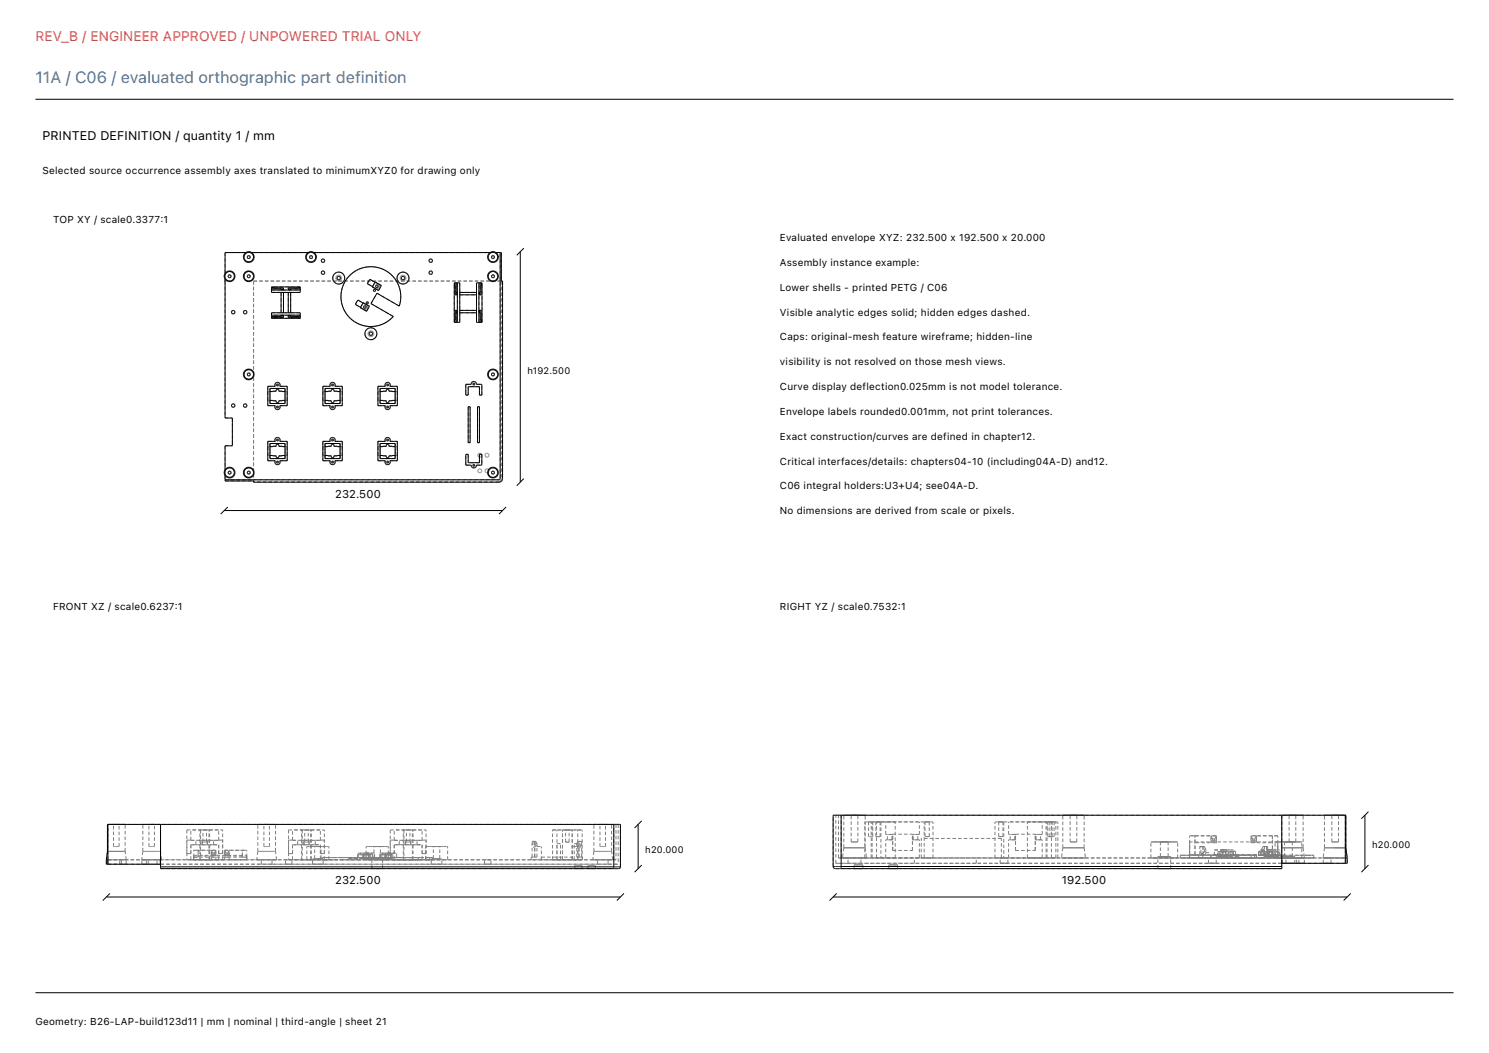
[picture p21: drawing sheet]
<svg xmlns="http://www.w3.org/2000/svg" width="420mm" height="297mm" viewBox="0 0 420 297" stroke-linecap="round" stroke-linejoin="round" font-family="sans-serif">
<defs><g id="words">
<text font-size="4.6" fill="#416e9e" x="10" y="23.4">11A / C06 / evaluated orthographic part definition</text>
<text font-size="3.9" fill="#ff383c" x="10" y="11.7">REV_B / ENGINEER APPROVED / UNPOWERED TRIAL ONLY</text>
<text font-size="3.5" x="12" y="39.4">PRINTED DEFINITION / quantity 1 / mm</text>
<g font-size="3.2">
<text x="94.5" y="140.4">232.500</text>
<text x="94.5" y="249.4">232.500</text>
<text x="299.5" y="249.4">192.500</text>
</g>
<g font-size="2.8">
<text x="12" y="49">Selected source occurrence assembly axes translated to minimumXYZ0 for drawing only</text>
<text x="15" y="63">TOP XY / scale0.3377:1</text>
<text x="220" y="68">Evaluated envelope XYZ: 232.500 x 192.500 x 20.000</text>
<text x="220" y="75">Assembly instance example:</text>
<text x="220" y="82">Lower shells - printed PETG / C06</text>
<text x="220" y="89">Visible analytic edges solid; hidden edges dashed.</text>
<text x="220" y="96">Caps: original-mesh feature wireframe; hidden-line</text>
<text x="220" y="103">visibility is not resolved on those mesh views.</text>
<text x="220" y="110">Curve display deflection0.025mm is not model tolerance.</text>
<text x="220" y="117">Envelope labels rounded0.001mm, not print tolerances.</text>
<text x="220" y="124">Exact construction/curves are defined in chapter12.</text>
<text x="220" y="131">Critical interfaces/details: chapters04-10 (including04A-D) and12.</text>
<text x="220" y="138">C06 integral holders:U3+U4; see04A-D.</text>
<text x="220" y="145">No dimensions are derived from scale or pixels.</text>
<text x="15" y="172">FRONT XZ / scale0.6237:1</text>
<text x="220" y="172">RIGHT YZ / scale0.7532:1</text>
<text x="10" y="289">Geometry: B26-LAP-build123d11 | mm | nominal | third-angle | sheet 21</text>
</g>
<g font-size="2.6">
<text x="148.8" y="105.4">h192.500</text>
<text x="387" y="239.3">h20.000</text>
<text x="182" y="240.6">h20.000</text>
</g>
</g></defs>
<g fill="none" stroke="#000" stroke-width=".28">
<path d="M10 28h400M63.5 79.2v.1M63.5 78.7v39.2h2v7.8h-2v6.8M63.5 77.1l-.3 .8 .3 .8M63.5 77.1a1.52 1.52 0 0 1 2.3-.3 1.52 1.52 0 0 1 0 2.3 1.52 1.52 0 0 1-2.3-.4M69.4 71.2h-5.9v5.9M69.4 71.2l.8-.2 .8 .2M69.4 71.2a1.52 1.52 0 0 0-.4 2.3 1.52 1.52 0 0 0 2.3 0 1.52 1.52 0 0 0-.3-2.3M71 71.2h15.9M71.5 71.2h.1M86.9 71.2l.8-.2 .8 .2M86.9 71.2a1.52 1.52 0 0 0-.3 2.3 1.52 1.52 0 0 0 2.3 0 1.52 1.52 0 0 0-.4-2.3"/>
<path d="M88.5 71.2h49.7M98.7 77.7a8.4 8.4 0 0 1 10.4-1.2 8.4 8.4 0 0 1 3.5 9.8l-6.3-3.6-1.7 2.9 6.3 3.7a8.4 8.4 0 0 1-12.1 .5 8.4 8.4 0 0 1-.1-12.1zM105.8 79.6l-1.5-.8-.7 1.2 1.5 .8M105.8 79.5l1.8 1-.8 1.4-1.8-1zM128.1 79.8h1.6v11.1h-1.6zM128.3 79.8l.1 3.4h.4M128.7 79.8v2.7h.1M129 79.8v2.8M134.4 79.8h1.6v11.1h-1.6zM135.1 79.8v2.8M135.4 79.8v2.7h-.1M135.8 79.8l-.1 3.4h-.4"/>
<path d="M138.2 71.2l.9-.2 .8 .2M138.2 71.2a1.52 1.52 0 0 0-.3 2.3 1.52 1.52 0 0 0 2.3 0 1.52 1.52 0 0 0-.3-2.3M139.9 71.2h1.5v8.1h.4v55.7l-.4 .8-.7 .2h-69.2v-.3h-8v-1.6M141.1 71.2l-.1 64-77.5 .1M146.8 71v65M147.8 70l-2 2M76.6 80.9h8.1v1.6h-8.1zM76.6 88.2h8.1v1.6h-8.1zM76.6 81.5h2.7v.1M76.6 81.1l3.4 .1v.4M76.6 81.8h2.9M76.6 88.9h2.9"/>
<path d="M79.3 82.5v5.7M79.3 89.1v.1h-2.7M79.3 81.6h.7M79.3 89.1h.7M79.3 81.6l.2 .2 .5-.2M79.3 89.1l.2-.2 .5 .2M79.8 81.8h1.7M79.8 88.9h1.7M80 89.1v.4l-3.4 .1M80 82.5v5.7M81.3 89.1v.4l3.4 .1M81.3 81.6h.7"/>
<path d="M81.3 82.5v5.7M81.3 89.1h.7M81.3 81.6l.2 .2 .5-.2M81.3 89.1l.2-.2 .5 .2M81.8 81.8h2.9M81.8 88.9h2.9M82 82.5v5.7M82 89.1v.1h2.7M84.7 81.5h-2.7v.1M84.7 81.1l-3.4 .1v.4M102.4 85.5l-1.5-.9-.7 1.3 1.5 .8M102.4 85.4l1.8 1-.8 1.4-1.8-1z"/>
<path d="M128.8 88.2h-.1v2.7M128.8 87.5h-.4l-.1 3.4M128.8 82.5v.7M128.8 87.5v.7M128.8 87.5l.2 .2-.2 .5M128.8 82.5l.2 .2-.2 .5M129 83v4.7M129 88.1v2.8M129.7 82.5h4.7M129.7 88.2h4.7M129.7 87.5h4.7M129.7 83.2h4.7"/>
<path d="M135.1 83v4.7M135.1 88.1v2.8M135.3 82.5v.7M135.3 87.5v.7M135.3 88.2h.1v2.7M135.3 87.5h.4l.1 3.4M135.3 87.5l-.2 .2 .2 .5M135.3 82.5l-.2 .2 .2 .5M75.5 109h2.1a.74 .74 0 0 1 .7-1.2 .74 .74 0 0 1 .6 1.2h2.1v5.4h-2.1a.74 .74 0 0 1-.6 1.1 .74 .74 0 0 1-.7-1.1h-2.1zM76.1 109.6h4.3v4.2h-4.3zM76.1 112.9l1.8 .1a.41 .41 0 0 0 .4 .6 .41 .41 0 0 0 .3-.6l1.8-.1M76.1 110.4l1.8-.1a.41 .41 0 0 1 .4-.5 .41 .41 0 0 1 .3 .5l1.8 .1"/>
<path d="M91.1 109h2.1a.74 .74 0 0 1 .6-1.2 .74 .74 0 0 1 .6 1.2h2.1v5.4h-2.1a.74 .74 0 0 1-.6 1.1 .74 .74 0 0 1-.6-1.1h-2.1zM91.7 109.6h4.2v4.2h-4.2zM91.7 112.9l1.7 .1a.41 .41 0 0 0 .4 .6 .41 .41 0 0 0 .4-.6l1.7-.1M91.7 110.4l1.7-.1a.41 .41 0 0 1 .4-.5 .41 .41 0 0 1 .4 .5l1.7 .1M106.6 109h2.1a.74 .74 0 0 1 .6-1.2 .74 .74 0 0 1 .7 1.2h2.1v5.4h-2.1a.74 .74 0 0 1-.7 1.1 .74 .74 0 0 1-.6-1.1h-2.1zM107.2 109.6h4.3v4.2h-4.3zM107.2 112.9l1.8 .1a.41 .41 0 0 0 .3 .6 .41 .41 0 0 0 .4-.6l1.8-.1M107.2 110.4l1.8-.1a.41 .41 0 0 1 .3-.5 .41 .41 0 0 1 .4 .5l1.8 .1M131.4 108.4h1.5a.74 .74 0 0 1 .7-.8 .74 .74 0 0 1 .8 .8h1.5v3h-.7v-2.3h-3.1v2.3h-.7zM132.1 114.7h.5v10.2h-.5zM134.7 114.7h.5v10.2h-.5zM63.5 132.5l-.3 .8 .3 .8"/>
<path d="M63.5 132.5a1.52 1.52 0 0 1 2.3-.4 1.52 1.52 0 0 1 0 2.3 1.52 1.52 0 0 1-2.3-.3M75.5 124.5h2.1a.74 .74 0 0 1 .7-1.1 .74 .74 0 0 1 .6 1.1h2.1v5.5h-2.1a.74 .74 0 0 1-.6 1.1 .74 .74 0 0 1-.7-1.1h-2.1zM76.1 125.1h4.3v4.2h-4.3zM76.1 128.5l1.8 .1a.41 .41 0 0 0 .4 .5 .41 .41 0 0 0 .3-.5l1.8-.1M76.1 126l1.8-.1a.41 .41 0 0 1 .4-.6 .41 .41 0 0 1 .3 .6l1.8 .1M91.1 124.5h2.1a.74 .74 0 0 1 .6-1.1 .74 .74 0 0 1 .6 1.1h2.1v5.5h-2.1a.74 .74 0 0 1-.6 1.1 .74 .74 0 0 1-.6-1.1h-2.1zM91.7 125.1h4.2v4.2h-4.2zM91.7 128.5l1.7 .1a.41 .41 0 0 0 .4 .5 .41 .41 0 0 0 .4-.5l1.7-.1M91.7 126l1.7-.1a.41 .41 0 0 1 .4-.6 .41 .41 0 0 1 .4 .6l1.7 .1M106.6 124.5h2.1a.74 .74 0 0 1 .6-1.1 .74 .74 0 0 1 .7 1.1h2.1v5.5h-2.1a.74 .74 0 0 1-.7 1.1 .74 .74 0 0 1-.6-1.1h-2.1zM107.2 125.1h4.3v4.2h-4.3zM107.2 128.5l1.8 .1a.41 .41 0 0 0 .3 .5 .41 .41 0 0 0 .4-.5l1.8-.1"/>
<path d="M107.2 126l1.8-.1a.41 .41 0 0 1 .3-.6 .41 .41 0 0 1 .4 .6l1.8 .1M131.4 128.1h.7v2.4h3.1v-2.4h.7v3.1h-1.5a.74 .74 0 0 1-.8 .8 .74 .74 0 0 1-.7-.8h-1.5zM147.8 135l-2 2M63.2 144h78.6M64.2 143l-2 2M142.8 143l-2 2M30.4 232.5v11.3M45.3 232.5v12.5h129.2l.4-.1 .1-.4M173.1 232.5v12.5M180 232.5v12.5M181 231.5l-2 2M237.3 229.9v15.1"/>
<path d="M361.5 229.9v15.1h-125.9l-.4-.2-.2-.4M379.5 229.9v13.6M379.5 239.1h.1M379.6 239.1v-9.2h-144.6v14.5M379.6 239.1l.4 2.9M385 229.9v15.1M386 228.9l-2 2M30 242.5v1.3h15.3M30 242.5h.4M30 253h145M30.3 240.1v-7.6h144.7v12M30.3 240.1h.1"/>
<path d="M30.3 240.1l-.3 2.4M31 252l-2 2M45.3 244.5h129.7M176 252l-2 2M181 244l-2 2M235 253h145M235 244.4h126.5M236 252l-2 2M379.5 242h.5M380 242v1.5h-18.5M381 252l-2 2M386 244l-2 2"/>
<path d="M10 280h400"/>
<circle cx="64.8" cy="77.9" r=".42"/>
<circle cx="64.8" cy="77.9" r="1.35"/>
<circle cx="70.2" cy="72.5" r=".42"/>
<circle cx="70.2" cy="77.9" r=".42"/>
<circle cx="70.2" cy="77.9" r="1.35"/>
<circle cx="70.2" cy="77.9" r="1.52"/>
<circle cx="70.2" cy="72.5" r="1.35"/>
<circle cx="87.7" cy="72.5" r="1.35"/>
<circle cx="87.7" cy="72.5" r=".42"/>
<circle cx="91.1" cy="73.5" r=".49"/>
<circle cx="91.1" cy="76.9" r=".49"/>
<circle cx="95.5" cy="78.4" r=".49"/>
<circle cx="95.5" cy="78.4" r="1.69"/>
<circle cx="113.7" cy="78.4" r=".49"/>
<circle cx="113.7" cy="78.4" r="1.69"/>
<circle cx="121.5" cy="76.9" r=".49"/>
<circle cx="121.5" cy="73.5" r=".49"/>
<circle cx="139.1" cy="77.9" r="1.35"/>
<circle cx="139.1" cy="72.5" r="1.35"/>
<circle cx="139.1" cy="72.5" r=".42"/>
<circle cx="139.1" cy="77.9" r=".42"/>
<circle cx="139.1" cy="77.9" r="1.52"/>
<circle cx="65.8" cy="88.1" r=".49"/>
<circle cx="69.2" cy="88.1" r=".49"/>
<circle cx="102.9" cy="86.6" r=".37"/>
<circle cx="103.6" cy="85.4" r=".3"/>
<circle cx="104.6" cy="94.1" r=".49"/>
<circle cx="104.6" cy="94.1" r="1.69"/>
<circle cx="105.6" cy="81.9" r=".3"/>
<circle cx="106.3" cy="80.7" r=".37"/>
<circle cx="65.8" cy="114.4" r=".49"/>
<circle cx="69.2" cy="114.4" r=".49"/>
<circle cx="70.2" cy="105.6" r=".42"/>
<circle cx="70.2" cy="105.6" r="1.52"/>
<circle cx="70.2" cy="105.6" r="1.35"/>
<circle cx="78.3" cy="108.6" r=".27"/>
<circle cx="78.3" cy="114.8" r=".27"/>
<circle cx="93.8" cy="108.6" r=".27"/>
<circle cx="93.8" cy="114.8" r=".27"/>
<circle cx="109.3" cy="108.6" r=".27"/>
<circle cx="109.3" cy="114.8" r=".27"/>
<circle cx="133.6" cy="108.3" r=".27"/>
<circle cx="139.1" cy="105.6" r=".42"/>
<circle cx="139.1" cy="105.6" r="1.35"/>
<circle cx="139.1" cy="105.6" r="1.52"/>
<circle cx="64.8" cy="133.3" r=".42"/>
<circle cx="64.8" cy="133.3" r="1.35"/>
<circle cx="70.2" cy="133.3" r=".42"/>
<circle cx="70.2" cy="133.3" r="1.52"/>
<circle cx="70.2" cy="133.3" r="1.35"/>
<circle cx="78.3" cy="124.1" r=".27"/>
<circle cx="78.3" cy="130.3" r=".27"/>
<circle cx="93.8" cy="124.1" r=".27"/>
<circle cx="93.8" cy="130.3" r=".27"/>
<circle cx="109.3" cy="130.3" r=".27"/>
<circle cx="109.3" cy="124.1" r=".27"/>
<circle cx="133.6" cy="131.3" r=".27"/>
<circle cx="139.1" cy="133.3" r="1.35"/>
<circle cx="139.1" cy="133.3" r=".42"/>
<circle cx="139.1" cy="133.3" r="1.52"/>
</g>
<g fill="none" stroke="#7f7f7f" stroke-width=".28" stroke-dasharray="1 .6" stroke-linecap="butt">
<path d="M63.2 77.9l.1 .3M63.3 77.6l-.1 .3M63.3 78.2l.1 .3M63.4 77.4l-.1 .2M63.4 78.5l.1 .2M63.4 79.3h.1M63.4 79.2v.1M63.4 79.2h.1M63.4 77.8v.3M63.4 78.1l.1 .3M63.5 79.3v38.6M63.5 78.7v.5"/>
<path d="M63.5 77.1l-.1 .3M63.5 71.2v5.9M63.5 71.2h5.9M63.5 77.5l-.1 .3M63.5 78.4l.1 .2M63.6 77.2l-.1 .3M63.6 78.6l.2 .3M63.8 77l-.2 .2M63.8 78.9l.2 .1M64 76.8l-.2 .2M64 79l.3 .2M64.3 76.7l-.3 .1"/>
<path d="M64.3 79.2l.2 .1M64.3 77.9l.1 .2M64.4 77.8l-.1 .1M64.4 78.1l.1 .1M64.5 77.6l-.1 .2M64.5 78.2l.1 .1M64.5 76.6l-.2 .1M64.5 79.3h.3M64.6 77.5l-.1 .1M64.6 78.3h.2M64.8 77.5h-.2M64.8 78.3h.1"/>
<path d="M64.8 76.6h-.3M64.8 79.3l.3-.1M64.9 77.5h-.1M64.9 78.3l.2-.1M65.1 77.6l-.2-.1M65.1 78.2l.1-.1M65.1 76.6h-.3M65.1 79.2l.3-.1M65.2 77.8l-.1-.2M65.2 78.1v-.2M65.2 77.9v-.1M65.4 76.7l-.3-.1"/>
<path d="M65.4 79.1l.2-.1M65.6 76.9l-.2-.2M65.6 79l.2-.3M65.8 77.1l-.2-.2M65.8 78.7l.2-.2M66 77.4l-.2-.3M66 78.5l.1-.3M66.1 77.6l-.1-.2M66.1 78.2v-.3M66.1 77.9v-.3M68.8 72.4v.3M68.8 72.7l.1 .3"/>
<path d="M68.8 77.8v.3M68.8 78.1l.1 .3M68.9 72.1l-.1 .3M68.9 73l.1 .2M68.9 77.5l-.1 .3M68.9 78.4l.1 .2M69 71.8l-.1 .3M69 73.2l.2 .2M69 77.2l-.1 .3M69 78.6l.2 .3M69.2 71.6l-.2 .2M69.2 73.4l.2 .2"/>
<path d="M69.2 77l-.2 .2M69.2 78.9l.2 .1M69.4 71.4l-.2 .2M69.4 73.6l.3 .2M69.4 76.8l-.2 .2M69.4 79l.3 .2M69.6 71.1l-.2 .1M69.7 71.3l-.3 .1M69.7 73.8l.3 .1M69.7 76.7l-.3 .1M69.7 79.2l.3 .1M69.7 72.5l.1 .2"/>
<path d="M69.7 77.9l.1 .2M69.8 72.4l-.1 .1M69.8 72.7l.1 .1M69.8 77.8l-.1 .1M69.8 78.1l.1 .1M69.9 72.2l-.1 .2M69.9 72.8l.1 .1M69.9 77.6l-.1 .2M69.9 78.2l.1 .1M69.9 71l-.3 .1M70 71.2l-.3 .1M70 73.9h.2"/>
<path d="M70 76.6l-.3 .1M70 79.3h.2M70 72.1l-.1 .1M70 72.9h.2M70 77.5l-.1 .1M70 78.3h.2M70.2 71h-.3M70.2 72.1h-.2M70.2 72.9h.1M70.2 77.5h-.2M70.2 78.3h.1M70.2 71.2h-.2"/>
<path d="M70.2 73.9l.3-.1M70.2 76.6h-.2M70.2 79.3l.3-.1M70.3 72.1h-.1M70.3 72.9l.2-.1M70.3 77.5h-.1M70.3 78.3l.2-.1M70.5 71h-.3M70.5 72.2l-.2-.1M70.5 72.8l.1-.1M70.5 77.6l-.2-.1M70.5 78.2l.1-.1"/>
<path d="M70.5 71.2h-.3M70.5 73.8l.3-.1M70.5 76.6h-.3M70.5 79.2l.3-.1M70.6 72.4l-.1-.2M70.6 72.7v-.2M70.6 77.8l-.1-.2M70.6 78.1v-.2M70.6 72.5v-.1M70.6 77.9v-.1M70.7 71.1l-.2-.1M70.8 71.3l-.3-.1"/>
<path d="M70.8 73.7l.2-.2M70.8 76.7l-.3-.1M70.8 79.1l.2-.1M71 71.2h.5M71 71.2l-.3-.1M71 71.5l-.2-.2M71 73.5l.2-.2M71 76.9l-.2-.2M71 79l.2-.3M71.2 71.7l-.2-.2M71.2 73.3l.2-.2M71.2 77.1l-.2-.2"/>
<path d="M71.2 78.7l.2-.2M71.4 72l-.2-.3M71.4 73.1l.1-.3M71.4 77.4l-.2-.3M71.4 78.5l.1-.3M71.5 72.2l-.1-.2M71.5 72.8v-.3M71.5 77.6l-.1-.2M71.5 78.2v-.3M71.5 79.3v56.4M71.5 79.3h70M71.5 79.3h69.9"/>
<path d="M71.5 71.2h15.4M71.5 72.5v-.3M71.5 77.9v-.3M86.4 72.4v.3M86.4 72.7v.3M86.4 72.1v.3M86.4 73l.2 .2M86.6 71.8l-.2 .3M86.6 73.2l.1 .2M86.7 71.6l-.1 .2M86.7 73.4l.3 .2M87 71.4l-.3 .2"/>
<path d="M87 73.6l.2 .2M87.2 71.1l-.3 .1M87.2 71.3l-.2 .1M87.2 73.8l.3 .1M87.3 72.5v.2M87.3 72.4v.1M87.3 72.7l.1 .1M87.4 72.2l-.1 .2M87.4 72.8l.2 .1M87.4 71l-.2 .1M87.5 71.2l-.3 .1M87.5 73.9h.3"/>
<path d="M87.6 72.1l-.2 .1M87.6 72.9h.1M87.7 71h-.3M87.7 72.1h-.1M87.7 72.9h.2M87.8 71.2h-.3M87.8 73.9l.3-.1M87.9 72.1h-.2M87.9 72.9l.1-.1M88 71h-.3M88 72.2l-.1-.1M88 72.8l.1-.1"/>
<path d="M88.1 71.2h-.3M88.1 73.8l.3-.1M88.1 72.4l-.1-.2M88.1 72.7v-.2M88.1 72.5v-.1M88.3 71.1l-.3-.1M88.4 71.3l-.3-.1M88.4 73.7l.2-.2M88.5 71.2h49.7M88.5 71.2l-.2-.1M88.6 71.5l-.2-.2M88.6 73.5l.2-.2"/>
<path d="M88.8 71.7l-.2-.2M88.8 73.3l.2-.2M89 72l-.2-.3M89 73.1v-.3M89 72.2v-.2M89 72.8l.1-.3M89.1 72.5l-.1-.3M90.6 76.8v.2M90.6 77l.1 .2M90.6 73.4v.2M90.6 73.6l.1 .2M90.7 76.7l-.1 .1"/>
<path d="M90.7 77.2l.1 .1M90.7 73.3l-.1 .1M90.7 73.8l.1 .1M90.8 76.5l-.1 .2M90.8 77.3l.2 .1M90.8 73.1l-.1 .2M90.8 73.9l.2 .1M91 76.4l-.2 .1M91 77.4h.1M91 73.1h-.2M91 74h.1M91.1 76.4h-.1"/>
<path d="M91.1 77.4l.2-.1M91.1 73l-.1 .1M91.1 74h.2M91.3 76.5l-.2-.1M91.3 77.3l.2-.1M91.3 73.1l-.2-.1M91.3 74l.2-.1M91.5 76.6l-.2-.1M91.5 77.2l.1-.1M91.5 73.2l-.2-.1M91.5 73.9l.1-.2M91.6 76.7l-.1-.1"/>
<path d="M91.6 77.1v-.2M91.6 73.4l-.1-.2M91.6 73.7v-.2M91.6 76.9v-.2M91.6 73.5v-.1M93.9 78.4v.4M93.9 78.1v.3M93.9 78.8l.1 .3M94 77.8l-.1 .3M94 79.1l.1 .3M94.1 77.5l-.1 .3M94.1 79.4l.3 .2"/>
<path d="M94.4 77.2l-.3 .3M94.4 79.6l.2 .2M94.6 77l-.2 .2M94.6 79.8l.3 .2M94.7 78.4l.1 .3M94.8 78.2l-.1 .2M94.8 78.7l.1 .2M94.9 78l-.1 .2M94.9 78.9l.1 .1M94.9 76.9l-.3 .1M94.9 80l.3 .1M95 77.8l-.1 .2"/>
<path d="M95 79l.2 .2M95.1 78.3v.2M95.1 78.5v.2M95.1 78.2v.1M95.1 78.7l.2 .1M95.2 77.7l-.2 .1M95.2 79.2h.2M95.2 76.8l-.3 .1M95.3 78l-.2 .2M95.3 78.8l.1 .1M95.4 78h-.1M95.4 78.9h.2"/>
<path d="M95.4 77.6l-.2 .1M95.4 79.2h.3M95.5 76.7l-.3 .1M95.6 77.9l-.2 .1M95.6 78.9h.2M95.7 77.6h-.3M95.7 79.2h.2M95.8 78l-.2-.1M95.8 78.9l.1-.1M95.9 76.8l-.4-.1M95.9 77.7l-.2-.1M95.9 79.2l.2-.2"/>
<path d="M95.9 78.1l-.1-.1M95.9 78.8l.1-.2M96 78.3l-.1-.2M96 78.6v-.2M96 78.4v-.1M96.1 77.8l-.2-.1M96.1 79l.1-.1M96.2 76.9l-.3-.1M96.2 80l.3-.2M96.2 78l-.1-.2M96.2 78.9l.1-.2M96.3 78.2l-.1-.2"/>
<path d="M96.3 78.7l.1-.3M96.4 78.4l-.1-.2M96.5 77l-.3-.1M96.5 79.8l.2-.2M96.7 77.2l-.2-.2M96.7 79.6l.2-.2M96.9 77.5l-.2-.3M96.9 79.4l.2-.3M97.1 77.8l-.2-.3M97.1 79.1l.1-.3M97.2 78.1l-.1-.3M97.2 78.8v-.4"/>
<path d="M97.2 78.4v-.3M97.3 79.4l-.3 .7M97.7 78.8l-.4 .6M98.2 78.2l-.5 .6M98.7 77.7l-.5 .5M99.2 77.2l-.5 .5M99.8 76.7l-.6 .5M100.5 76.3l-.7 .4M101.1 76l-.6 .3M101.8 75.7l-.7 .3M102.6 75.5l-.8 .2M103.3 75.3l-.7 .2"/>
<path d="M104 75.2l-.7 .1M104.8 75.2h-.8M105.5 75.3l-.7-.1M105.8 79.6v-.1M106.3 75.4l-.8-.1M107 75.6l-.7-.2M107.7 75.8l-.7-.2M108.4 76.1l-.7-.3M109.1 76.5l-.7-.4M109.7 76.9l-.6-.4M110.3 77.4l-.6-.5M110.8 77.9l-.5-.5"/>
<path d="M111.3 78.5l-.5-.6M111.7 79.1l-.4-.6M112 78.4v.4M112 78.1v.3M112 78.8l.1 .3M112.1 79.8l-.4-.7M112.1 77.8l-.1 .3M112.1 79.1l.2 .3M112.3 77.5l-.2 .3M112.3 79.4l.2 .2M112.5 77.2l-.2 .3M112.5 79.6l.2 .2"/>
<path d="M112.7 77l-.2 .2M112.7 79.8l.3 .2M112.9 78.4v.3M112.9 78.2v.2M112.9 78.7l.1 .2M113 78l-.1 .2M113 78.9l.1 .1M113 76.9l-.3 .1M113 80l.3 .1M113.1 77.8l-.1 .2M113.1 79l.2 .2M113.2 78.3v.2"/>
<path d="M113.2 78.5l.1 .2M113.3 78.2l-.1 .1M113.3 78.7l.1 .1M113.3 77.7l-.2 .1M113.3 79.2h.3M113.3 76.8l-.3 .1M113.4 78l-.1 .2M113.4 78.8l.1 .1M113.5 78h-.1M113.5 78.9h.2M113.6 77.6l-.3 .1M113.6 79.2h.2"/>
<path d="M113.7 76.7l-.4 .1M113.7 77.9l-.2 .1M113.7 78.9h.2M113.8 77.6h-.2M113.8 79.2h.2M113.9 78l-.2-.1M113.9 78.9l.1-.1M114 76.8l-.3-.1M114 77.7l-.2-.1M114 79.2l.2-.2M114 78.1l-.1-.1M114 78.8l.1-.2"/>
<path d="M114.1 78.3l-.1-.2M114.1 78.6l.1-.2M114.2 78.4l-.1-.1M114.2 77.8l-.2-.1M114.2 79l.2-.1M114.3 76.9l-.3-.1M114.3 80l.3-.2M114.4 78l-.2-.2M114.4 78.9l.1-.2M114.5 78.2l-.1-.2M114.5 78.7v-.3M114.5 78.4v-.2"/>
<path d="M114.6 77l-.3-.1M114.6 79.8l.3-.2M114.9 77.2l-.3-.2M114.9 79.6l.2-.2M115.1 77.5l-.2-.3M115.1 79.4l.1-.3M115.2 77.8l-.1-.3M115.2 79.1l.1-.3M115.3 78.1l-.1-.3M115.3 78.8l.1-.4M115.4 78.4l-.1-.3M121 76.8v.2"/>
<path d="M121 77l.1 .2M121 73.4v.2M121 73.6l.1 .2M121.1 76.7l-.1 .1M121.1 77.2l.1 .1M121.1 73.3l-.1 .1M121.1 73.8l.1 .1M121.2 76.5l-.1 .2M121.2 77.3l.2 .1M121.2 73.1l-.1 .2M121.2 73.9l.2 .1M121.4 76.4l-.2 .1"/>
<path d="M121.4 77.4h.1M121.4 73.1h-.2M121.4 74h.1M121.5 76.4h-.1M121.5 77.4l.2-.1M121.5 73l-.1 .1M121.5 74h.2M121.7 76.5l-.2-.1M121.7 77.3l.2-.1M121.7 73.1l-.2-.1M121.7 74l.2-.1M121.9 76.6l-.2-.1"/>
<path d="M121.9 77.2l.1-.1M121.9 73.2l-.2-.1M121.9 73.9l.1-.2M122 76.7l-.1-.1M122 77.1v-.2M122 73.4l-.1-.2M122 73.7v-.2M122 76.9v-.2M122 73.5v-.1M128.1 79.8h1.6M128.3 79.8v.7M128.7 79.8v.7"/>
<path d="M129 79.8v11.1M129.7 79.8v2.7M134.4 79.8v2.7M135.4 79.8v.7M135.8 79.8v.7M136 79.8h-1.6M137.7 72.4v.3M137.7 72.7l.1 .3M137.7 77.8v.3M137.7 78.1l.1 .3M137.8 72.1l-.1 .3M137.8 73l.1 .2"/>
<path d="M137.8 77.5l-.1 .3M137.8 78.4l.1 .2M137.9 71.8l-.1 .3M137.9 73.2l.2 .2M137.9 77.2l-.1 .3M137.9 78.6l.2 .3M138.1 71.6l-.2 .2M138.1 73.4l.2 .2M138.1 77l-.2 .2M138.1 78.9l.2 .1M138.3 71.4l-.2 .2M138.3 73.6l.3 .2"/>
<path d="M138.3 76.8l-.2 .2M138.3 79l.3 .2M138.5 71.1l-.3 .1M138.6 71.3l-.3 .1M138.6 73.8l.2 .1M138.6 76.7l-.3 .1M138.6 79.2l.2 .1M138.6 72.5l.1 .2M138.6 77.9l.1 .2M138.7 72.4l-.1 .1M138.7 72.7l.1 .1M138.7 77.8l-.1 .1"/>
<path d="M138.7 78.1l.1 .1M138.8 72.2l-.1 .2M138.8 72.8l.1 .1M138.8 77.6l-.1 .2M138.8 78.2l.1 .1M138.8 71l-.3 .1M138.8 71.2l-.2 .1M138.8 73.9h.3M138.8 76.6l-.2 .1M138.8 79.3h.3M138.9 72.1l-.1 .1M138.9 72.9h.2"/>
<path d="M138.9 77.5l-.1 .1M138.9 78.3h.2M139.1 71h-.3M139.1 72.1h-.2M139.1 72.9h.1M139.1 77.5h-.2M139.1 78.3h.1M139.1 71.2h-.3M139.1 73.9l.3-.1M139.1 76.6h-.3M139.1 79.3l.3-.1M139.2 72.1h-.1"/>
<path d="M139.2 72.9l.2-.1M139.2 77.5h-.1M139.2 78.3l.2-.1M139.3 71h-.2M139.4 72.2l-.2-.1M139.4 72.8v-.1M139.4 77.6l-.2-.1M139.4 78.2v-.1M139.4 71.2h-.3M139.4 73.8l.3-.1M139.4 76.6h-.3M139.4 79.2l.3-.1"/>
<path d="M139.4 72.4v-.2M139.4 72.7l.1-.2M139.4 77.8v-.2M139.4 78.1l.1-.2M139.5 72.5l-.1-.1M139.5 77.9l-.1-.1M139.6 71.1l-.3-.1M139.7 71.3l-.3-.1M139.7 73.7l.2-.2M139.7 76.7l-.3-.1M139.7 79.1l.2-.1M139.9 71.2h1.5"/>
<path d="M139.9 71.2l-.3-.1M139.9 71.5l-.2-.2M139.9 73.5l.2-.2M139.9 76.9l-.2-.2M139.9 79l.2-.3M140.1 71.7l-.2-.2M140.1 73.3l.2-.2M140.1 77.1l-.2-.2M140.1 78.7l.2-.2M140.3 72l-.2-.3M140.3 73.1l.1-.3M140.3 77.4l-.2-.3"/>
<path d="M140.3 78.5l.1-.3M140.4 72.2l-.1-.2M140.4 72.8v-.3M140.4 77.6l-.1-.2M140.4 78.2v-.3M140.4 72.5v-.3M140.4 77.9v-.3M141.4 71.2v8.1M141.5 79.3v55.7M141.5 79.3h.1M141.6 79.3h.1M141.7 79.3h.1"/>
<path d="M141.8 79.3v55.7M65.3 88v.1M65.3 88.1l.1 .2M65.4 87.8l-.1 .2M65.4 88.3l.1 .1M65.5 87.7l-.1 .1M65.5 88.4l.1 .1M65.6 87.6l-.1 .1M65.6 88.5h.2M65.8 87.6h-.2M65.8 88.5h.2M66 87.6h-.2"/>
<path d="M66 88.5l.1-.1M66.1 87.7l-.1-.1M66.1 88.4l.1-.2M66.2 87.9l-.1-.2M66.2 88.2l.1-.1M66.3 88.1l-.1-.2M68.7 88v.1M68.7 88.1v.2M68.7 87.8v.2M68.7 88.3l.2 .1M68.9 87.7l-.2 .1M68.9 88.4l.1 .1"/>
<path d="M69 87.6l-.1 .1M69 88.5h.2M69.2 87.6h-.2M69.2 88.5h.2M69.4 87.6h-.2M69.4 88.5l.1-.1M69.5 87.7l-.1-.1M69.5 88.4l.1-.2M69.6 87.9l-.1-.2M69.6 88.2v-.1M69.6 88.1v-.2M76.6 80.9v1.6"/>
<path d="M76.6 82.5h2.7M76.6 88.2h2.7M76.6 89.8v-1.6M76.6 81.1h.7M76.6 81.5h.7M76.6 81.8h8.1M76.6 89.6h.7M76.6 89.2h.7M77.3 81.2v.3M77.3 81.5h2.7M77.3 89.5v-.3M77.3 81.2h2.7"/>
<path d="M79.3 82.5v5.7M79.3 82.5h.7M79.3 88.2h.7M79.3 89.2h.7M79.3 81.5v.1M79.3 89.2v-.1M79.5 81.8h.3M79.5 88.9h.3M79.5 81.8l-.2-.2M79.5 88.9l-.2 .2M79.8 81.8l.2-.2M79.8 88.9l.2 .2"/>
<path d="M80 82.5h1.3M80 88.2h1.3M80 81.5h-.7M80 82.5v5.7M80 89.2h-2.7M80 81.5v.1M80 81.2v.3M80 89.2v-.1M80 89.5v-.3M80 89.5h-2.7M81.3 82.5h.7M81.3 88.2h.7"/>
<path d="M81.3 82.5v5.7M81.3 89.2h.7M81.3 81.5h2.7M81.3 89.2v-.1M81.3 89.5v-.3M81.3 81.2h2.7M81.3 81.5v.1M81.3 81.2v.3M81.5 81.8h.3M81.5 88.9h.3M81.5 88.9l-.2 .2M81.5 81.8l-.2-.2"/>
<path d="M81.8 88.9l.2 .2M81.8 81.8l.2-.2M82 88.2h2.7M82 82.5v5.7M82 82.5h2.7M82 81.5h-.7M82 89.2v-.1M82 81.5v.1M84 81.5h.7M84 81.2v.3M84 81.1h.7M84 89.2h.7"/>
<path d="M84 89.5v-.3M84 89.6h.7M84 89.2h-2.7M84 89.5h-2.7M84.7 80.9h-8.1M84.7 89.8h-8.1M84.7 89.8v-1.6M84.7 80.9v1.6M84.7 88.9h-8.1M95.2 80.1h.3M95.5 80.1h.4M95.9 80.1l.3-.1"/>
<path d="M96.2 83.8v.7M96.2 83v.8M96.2 84.5l.1 .7M96.3 82.3l-.1 .7M96.3 85.2l.2 .8M96.4 81.5l-.1 .8M96.5 86l.2 .7M96.7 80.8l-.3 .7M96.7 86.7l.3 .7M97 80.1l-.3 .7M97 87.4l.4 .6M97.4 88l.4 .7"/>
<path d="M97.8 88.7l.5 .6M98.3 89.3l.5 .5M98.8 89.8l.6 .5M99.4 90.3l.6 .4M100 90.7l.6 .4M100.2 85.9l.7-1.3M100.6 91.1l.7 .3M101.3 91.4l.7 .3M101.6 86.8l.1-.1M101.7 86.7l.7-1.2M102 91.7l.7 .2M102.4 85.5v-.1"/>
<path d="M102.6 86.6v.1M102.6 87.2l-.9-.5M102.6 87.2l-2.4-1.3M102.6 87.2l.3 .2M102.6 86.4v.2M102.6 86.7l.1 .2M102.7 86.3l-.1 .1M102.7 86.9h.1M102.7 91.9l.8 .1M102.8 86.2l-.1 .1M102.8 86.9l.2 .1M102.9 94.1l.1 .4"/>
<path d="M102.9 87.4l.7-.4M103 93.8l-.1 .3M103 94.5l.1 .3M103 86.2h-.2M103 87l.1-.1M103.1 93.5l-.1 .3M103.1 94.8l.1 .3M103.1 86.3l-.1-.1M103.1 86.9l.1-.1M103.2 93.2l-.1 .3M103.2 95.1l.2 .2M103.2 86.8l.1-.1"/>
<path d="M103.2 86.4l-.1-.1M103.3 86l-.9-.5M103.3 86l-2.4-1.4M103.3 86.7v-.2M103.3 86.5l-.1-.1M103.3 85.5v.1M103.3 85.3v.2M103.3 85.6l.1 .1M103.4 85.2l-.1 .1M103.4 87.8l-1.8-1M103.4 87.8l.8-1.4M103.4 92.9l-.2 .3"/>
<path d="M103.4 95.3l.3 .2M103.4 85.7h.2M103.5 92l.7 .1M103.5 85.1l-.1 .1M103.6 85.7h.1M103.6 80l.7-1.2M103.6 87v-.8M103.6 86.2l-.3-.2M103.6 85.1h-.1M103.7 92.7l-.3 .2M103.7 95.5l.3 .2M103.7 85.7l.1-.1"/>
<path d="M103.7 85.2l-.1-.1M103.8 94.1v.3M103.8 85.6l.1-.1M103.8 93.9v.2M103.8 94.4l.1 .2M103.8 85.2h-.1M103.9 85.5v-.1M103.9 85.4l-.1-.2M103.9 93.7l-.1 .2M103.9 94.6l.2 .1M104 92.6l-.3 .1M104 95.7l.3 .1"/>
<path d="M104.1 93.5l-.2 .2M104.1 94.7l.2 .2M104.1 94v.2M104.1 94.2l.1 .2M104.2 93.9l-.1 .1M104.2 94.4l.1 .1M104.2 86.4l-1.8-1M104.2 92.1h.8M104.3 93.4l-.2 .1M104.3 94.9h.2M104.3 92.5l-.3 .1M104.3 95.8h.3"/>
<path d="M104.3 93.7l-.1 .2M104.3 94.5l.2 .1M104.5 93.7h-.2M104.5 94.6h.2M104.5 93.3l-.2 .1M104.5 94.9h.2M104.6 92.4l-.3 .1M104.6 95.8h.3M104.6 85.6l1.7-2.9M104.7 93.6l-.2 .1M104.7 94.6h.1M104.7 93.3h-.2"/>
<path d="M104.7 94.9h.2M104.8 93.7l-.1-.1M104.8 94.6l.2-.1M104.9 92.5l-.3-.1M104.9 95.8l.4-.1M104.9 93.4l-.2-.1M104.9 94.9l.2-.2M105 93.8l-.2-.1M105 94.5l.1-.2M105 92.1l.7-.1M105 80.9l.1-.1M105.1 80.8l.7-1.2"/>
<path d="M105.1 94l-.1-.2M105.1 94.3v-.2M105.1 94.1v-.1M105.1 93.5l-.2-.1M105.1 94.7l.2-.1M105.3 92.6l-.4-.1M105.3 95.7l.2-.2M105.3 93.7l-.2-.2M105.3 94.6l.1-.2M105.3 82l.1 .1M105.3 81.8v.2M105.4 82.1l.1 .1"/>
<path d="M105.4 93.9l-.1-.2M105.4 94.4v-.3M105.4 81.7l-.1 .1M105.4 94.1v-.2M105.5 82.2h.1M105.5 81.6l-.1 .1M105.5 92.7l-.2-.1M105.5 95.5l.3-.2M105.6 82.2h.1M105.6 81.6h-.1M105.7 92l.8-.1M105.7 82.2l.1-.1"/>
<path d="M105.8 81.6h-.2M105.8 92.9l-.3-.2M105.8 95.3l.2-.2M105.8 82.1l.1-.1M105.9 81.7l-.1-.1M105.9 82v-.1M105.9 81.9v-.2M105.9 80.7l.1 .2M105.9 81.4l-.8-.6M105.9 81.4l-2.3-1.4M105.9 81.4l.1-.1M106 81.3l.3 .2"/>
<path d="M106 80.6l-.1 .1M106 80.9l.1 .1M106 93.2l-.2-.3M106 95.1l.2-.3M106.1 80.5l-.1 .1M106.1 81l.1 .1M106.2 93.5l-.2-.3M106.2 94.8l.1-.3M106.2 80.4l-.1 .1M106.2 81.1h.1M106.3 93.8l-.1-.3M106.3 94.5v-.4"/>
<path d="M106.3 94.1v-.3M106.3 81.5l.7-.4M106.3 80.4h-.1M106.3 81.1h.2M106.5 91.9l.7-.2M106.5 80.4h-.2M106.5 81.1l.1-.1M106.6 81l.1-.2M106.6 80.5l-.1-.1M106.6 80.1h.1M106.7 80.1l-.9-.5M106.7 80.1l-2.4-1.3"/>
<path d="M106.7 80.8v-.1M106.7 80.7l-.1-.2M106.8 81.9l-1.8-1M106.8 81.9l.8-1.4M107 81.1v-.8M107 80.3l-.4-.2M107.2 91.7l.7-.3M107.6 80.5l-1.8-1M107.9 91.4l.7-.3M108.6 91.1l.6-.4M109.2 90.7l.6-.4M109.8 90.3l.6-.5"/>
<path d="M110.4 89.8l.5-.5M110.9 89.3l-6.3-3.7M112.4 80.4l-.3-.6M112.6 86.3l.2-.7M112.6 86.3l-6.3-3.6M112.7 81.2l-.3-.8M112.8 85.6l.2-.7M112.9 81.9l-.2-.7M113 84.9v-.8M113 82.6l-.1-.7M113 84.1v-.7M113 83.4v-.8"/>
<path d="M113.3 80.1h.4M113.7 80.1h.3M114 80.1l.3-.1M128.1 90.9h1.6M128.1 90.9v-11.1M128.3 90.2v.7M128.4 80.5h.3M128.4 90.2h.3M128.4 87.5v2.7M128.4 87.5h.3M128.4 83.2h.3M128.4 80.5v2.7"/>
<path d="M128.7 90.2v.7M128.7 88.2v-.7M128.7 87.5v2.7M128.7 80.5v2.7M128.7 83.2v-.7M128.7 87.5h.1M128.7 88.2h.1M128.7 82.5h.1M128.7 83.2h.1M129 82.6v.4M129 87.7v.4M129 88l-.2 .2"/>
<path d="M129 87.7v.3M129 87.7l-.2-.2M129 83l-.2 .2M129 82.7v.3M129 82.7l-.2-.2M129.7 88.2v2.7M129.7 88.2h4.7M129.7 82.5h4.7M129.7 82.5v.7M129.7 83.2v4.3M129.7 87.5v.7M129.7 83.2h4.7"/>
<path d="M129.7 87.5h4.7M134.4 88.2v2.7M134.4 82.5v.7M134.4 83.2v4.3M134.4 87.5v.7M135.1 88l.2 .2M135.1 87.7v.3M135.1 87.7l.2-.2M135.1 83l.2 .2M135.1 82.7v.3M135.1 82.7l.2-.2M135.1 82.6v.4"/>
<path d="M135.1 87.7v.4M135.1 90.9v-11.1M135.4 90.2v.7M135.4 87.5v.7M135.4 90.2v-2.7M135.4 83.2v-2.7M135.4 82.5v.7M135.4 87.5h-.1M135.4 88.2h-.1M135.4 82.5h-.1M135.4 83.2h-.1M135.7 80.5h-.3"/>
<path d="M135.7 90.2h-.3M135.7 90.2v-2.7M135.7 87.5h-.3M135.7 83.2h-.3M135.7 83.2v-2.7M135.8 90.2v.7M136 90.9h-1.6M136 90.9v-11.1M63.5 117.9h2M65.3 114.3v.2M65.3 114.5l.1 .1M65.4 114.1l-.1 .2"/>
<path d="M65.4 114.6l.1 .2M65.5 114l-.1 .1M65.5 114.8l.1 .1M65.5 117.9v7.8M65.6 113.9l-.1 .1M65.6 114.9h.2M65.8 113.9h-.2M65.8 114.9l.2-.1M66 114l-.2-.1M66 114.8l.1-.1M66.1 114.1l-.1-.1M66.1 114.7l.1-.1"/>
<path d="M66.2 114.2l-.1-.1M66.2 114.6l.1-.2M66.3 114.4l-.1-.2M68.7 114.3v.2M68.7 114.5v.1M68.7 114.1v.2M68.7 114.6l.2 .2M68.8 105.5v.3M68.8 105.8l.1 .2M68.9 114l-.2 .1M68.9 114.8l.1 .1M68.9 105.2l-.1 .3"/>
<path d="M68.9 106l.1 .3M69 104.9l-.1 .3M69 106.3l.2 .2M69 113.9l-.1 .1M69 114.9h.2M69.2 104.7l-.2 .2M69.2 106.5l.2 .2M69.2 113.9h-.2M69.2 114.9l.2-.1M69.4 114l-.2-.1M69.4 114.8l.1-.1M69.4 104.5l-.2 .2"/>
<path d="M69.4 106.7l.3 .2M69.5 114.1l-.1-.1M69.5 114.7l.1-.1M69.6 114.2l-.1-.1M69.6 114.6v-.2M69.6 114.4v-.2M69.7 104.4l-.3 .1M69.7 106.9h.3M69.7 105.6l.1 .2M69.8 105.4l-.1 .2M69.8 105.8l.1 .1M69.9 105.3l-.1 .1"/>
<path d="M69.9 105.9l.1 .1M70 104.3l-.3 .1M70 106.9l.2 .1M70 105.2l-.1 .1M70 106h.2M70.2 105.2h-.2M70.2 106h.1M70.2 104.3h-.2M70.2 107l.3-.1M70.3 105.2h-.1M70.3 106l.2-.1M70.5 105.3l-.2-.1"/>
<path d="M70.5 105.9l.1-.1M70.5 104.3h-.3M70.5 106.9l.3-.1M70.6 105.4l-.1-.1M70.6 105.8v-.2M70.6 105.6v-.2M70.8 104.4l-.3-.1M70.8 106.8l.2-.2M71 104.6l-.2-.2M71 106.6l.2-.2M71.2 104.8l-.2-.2M71.2 106.4l.2-.2"/>
<path d="M71.4 105l-.2-.2M71.4 106.2l.1-.3M71.5 105.3l-.1-.3M71.5 105.9v-.3M71.5 105.6v-.3M75.5 114.4h2.1M75.5 109v5.4M75.5 109h2.1M75.5 112.9v-2.5M75.5 112.9h.6M75.5 110.4h.6M76.1 112.9v-2.5"/>
<path d="M76.1 109.6h4.3M76.1 109.6v.8M76.1 112.9v.9M76.1 113.8h4.3M76.1 109.6v4.2M76.9 112.9h-.8M76.9 110.4h-.8M76.9 112.9v.1M76.9 110.3v.1M77.5 114.9l.1 .2M77.5 108.5v.2M77.5 114.6v.3"/>
<path d="M77.5 108.7l.1 .3M77.6 115.1l.1 .2M77.6 108.3l-.1 .2M77.6 114.4l-.1 .2M77.7 115.3l.2 .1M77.7 108.1l-.1 .2M77.9 115.4l.2 .1M77.9 108l-.2 .1M77.9 113.2v-.2M77.9 110.2v-.2M77.9 113.4v-.2M77.9 110l.1-.1"/>
<path d="M77.9 113h-1M77.9 110.3v-.1M77.9 110.3h-1M78 113.5l-.1-.1M78 109.9l.1-.1M78 108.6v-.1M78 108.5l.1-.1M78 114.9v-.2M78 114.7l.1-.1M78.1 115.5h.2M78.1 107.9l-.2 .1M78.1 108.8l-.1-.2"/>
<path d="M78.1 108.4l.1-.1M78.1 115l-.1-.1M78.1 114.6l.1-.1M78.1 113.6l-.1-.1M78.1 109.8h.2M78.2 108.8h-.1M78.2 108.3h.1M78.2 115h-.1M78.2 114.5h.1M78.3 115.5h.2M78.3 107.8l-.2 .1M78.3 113.6h-.2"/>
<path d="M78.3 109.8h.1M78.3 108.8h-.1M78.3 108.3l.1 .1M78.3 115.1l-.1-.1M78.3 114.5l.1 .1M78.4 108.8h-.1M78.4 108.4l.1 .1M78.4 115l-.1 .1M78.4 114.6l.1 .1M78.4 113.6h-.1M78.4 109.8l.2 .1M78.5 115.5l.2-.1"/>
<path d="M78.5 107.9l-.2-.1M78.5 108.7l-.1 .1M78.5 108.5v.1M78.5 114.9l-.1 .1M78.5 114.7v.1M78.5 108.6v.1M78.5 114.8v.1M78.6 113.5l-.2 .1M78.6 109.9l.1 .1M78.6 113l.1 .2M78.7 113.4l-.1 .1M78.7 110v.2"/>
<path d="M78.7 113.2v.2M78.7 110.2l-.1 .1M78.7 115.4l.2-.1M78.7 108l-.2-.1M78.9 115.3l.1-.2M78.9 108.1l-.2-.1M78.9 114.4h2.1M78.9 109l.1-.3M78.9 109h2.1M79 115.1v-.2M79 108.3l-.1-.2M79 114.6l-.1-.2"/>
<path d="M79 108.7v-.2M79 114.9v-.3M79 108.5v-.2M79.6 112.9h.8M79.6 113h-1M79.6 112.9v.1M79.6 110.3v.1M79.6 110.3h-1M80.4 112.9h.6M80.4 110.4h.6M80.4 112.9v-2.5M80.4 110.4h-.8"/>
<path d="M80.4 109.6v.8M80.4 112.9v.9M80.4 109.6v4.2M81 109v5.4M81 112.9v-2.5M91.1 114.4h2.1M91.1 109v5.4M91.1 109h2.1M91.1 112.9v-2.5M91.1 112.9h.6M91.1 110.4h.6M91.7 112.9v-2.5"/>
<path d="M91.7 109.6h4.2M91.7 109.6v.8M91.7 112.9v.9M91.7 113.8h4.2M91.7 109.6v4.2M92.5 112.9h-.8M92.5 110.4h-.8M92.5 112.9v.1M92.5 110.3v.1M93.1 114.9v.2M93.1 108.5v.2M93.1 114.6v.3"/>
<path d="M93.1 108.7l.1 .3M93.1 115.1l.1 .2M93.1 108.3v.2M93.2 114.4l-.1 .2M93.2 115.3l.2 .1M93.2 108.1l-.1 .2M93.4 115.4l.2 .1M93.4 108l-.2 .1M93.4 113.2v-.2M93.4 110.2v-.2M93.4 113.4v-.2M93.4 110l.1-.1"/>
<path d="M93.4 113h-.9M93.4 110.3v-.1M93.4 110.3h-.9M93.5 113.5l-.1-.1M93.5 109.9l.1-.1M93.5 108.6v-.1M93.5 108.5l.1-.1M93.5 114.9v-.2M93.5 114.7l.1-.1M93.6 115.5h.2M93.6 107.9l-.2 .1M93.6 108.8l-.1-.2"/>
<path d="M93.6 108.4l.1-.1M93.6 115l-.1-.1M93.6 114.6l.1-.1M93.6 113.6l-.1-.1M93.6 109.8h.2M93.7 108.8h-.1M93.7 108.3h.1M93.7 115h-.1M93.7 114.5h.1M93.8 115.5h.2M93.8 107.8l-.2 .1M93.8 113.6h-.2"/>
<path d="M93.8 109.8h.2M93.8 108.8h-.1M93.8 108.3l.2 .1M93.8 115.1l-.1-.1M93.8 114.5l.2 .1M94 108.8h-.2M94 108.4v.1M94 115l-.2 .1M94 114.6v.1M94 113.6h-.2M94 109.8l.1 .1M94 115.5l.2-.1"/>
<path d="M94 107.9l-.2-.1M94 108.7v.1M94 108.5l.1 .1M94 114.9v.1M94 114.7l.1 .1M94.1 108.6l-.1 .1M94.1 114.8l-.1 .1M94.1 113.5l-.1 .1M94.1 109.9l.1 .1M94.2 113v.2M94.2 113.4l-.1 .1M94.2 110v.2"/>
<path d="M94.2 113.2v.2M94.2 110.2v.1M94.2 115.4l.2-.1M94.2 108l-.2-.1M94.4 115.3l.1-.2M94.4 108.1l-.2-.1M94.4 114.4h2.1M94.4 109l.1-.3M94.4 109h2.1M94.5 115.1v-.2M94.5 108.3l-.1-.2M94.5 114.6l-.1-.2"/>
<path d="M94.5 108.7v-.2M94.5 114.9v-.3M94.5 108.5v-.2M95.2 112.9h.7M95.2 113h-1M95.2 112.9v.1M95.2 110.3v.1M95.2 110.3h-1M95.9 112.9h.6M95.9 110.4h.6M95.9 112.9v-2.5M95.9 110.4h-.7"/>
<path d="M95.9 109.6v.8M95.9 112.9v.9M95.9 109.6v4.2M96.5 109v5.4M96.5 112.9v-2.5M106.6 114.4h2.1M106.6 109v5.4M106.6 109h2.1M106.6 112.9v-2.5M106.6 112.9h.6M106.6 110.4h.6M107.2 112.9v-2.5"/>
<path d="M107.2 109.6h4.3M107.2 109.6v.8M107.2 112.9v.9M107.2 113.8h4.3M107.2 109.6v4.2M108 112.9h-.8M108 110.4h-.8M108 112.9v.1M108 110.3v.1M108.6 114.9v.2M108.6 108.5v.2M108.6 114.6v.3"/>
<path d="M108.6 108.7l.1 .3M108.6 115.1l.2 .2M108.6 108.3v.2M108.7 114.4l-.1 .2M108.8 115.3l.1 .1M108.8 108.1l-.2 .2M108.9 115.4l.2 .1M108.9 108l-.1 .1M108.9 113.2l.1-.2M108.9 110.2l.1-.2M109 113.4l-.1-.2M109 110v-.1"/>
<path d="M109 113h-1M109 110.3l-.1-.1M109 110.3h-1M109 113.5v-.1M109 109.9l.2-.1M109.1 108.6v-.1M109.1 108.5v-.1M109.1 114.9v-.2M109.1 114.7v-.1M109.1 115.5h.2M109.1 107.9l-.2 .1M109.1 108.8v-.2"/>
<path d="M109.1 108.4l.1-.1M109.1 115v-.1M109.1 114.6l.1-.1M109.2 113.6l-.2-.1M109.2 109.8h.1M109.2 108.8h-.1M109.2 108.3h.2M109.2 115h-.1M109.2 114.5h.2M109.3 115.5h.3M109.3 107.8l-.2 .1M109.3 113.6h-.1"/>
<path d="M109.3 109.8h.2M109.4 108.8h-.2M109.4 108.3l.1 .1M109.4 115.1l-.2-.1M109.4 114.5l.1 .1M109.5 108.8h-.1M109.5 108.4l.1 .1M109.5 115l-.1 .1M109.5 114.6l.1 .1M109.5 113.6h-.2M109.5 109.8l.1 .1M109.6 115.5l.2-.1"/>
<path d="M109.6 107.9l-.3-.1M109.6 108.7l-.1 .1M109.6 108.5v.1M109.6 114.9l-.1 .1M109.6 114.7v.1M109.6 108.6v.1M109.6 114.8v.1M109.6 113.5l-.1 .1M109.6 109.9l.1 .1M109.7 113v.2M109.7 113.4l-.1 .1M109.7 110v.2"/>
<path d="M109.7 113.2v.2M109.7 110.2v.1M109.8 115.4l.1-.1M109.8 108l-.2-.1M109.9 115.3l.1-.2M109.9 108.1l-.1-.1M110 114.4h2.1M110 109l.1-.3M110 109h2.1M110 115.1l.1-.2M110 108.3l-.1-.2M110.1 114.6l-.1-.2"/>
<path d="M110.1 108.7v-.2M110.1 114.9v-.3M110.1 108.5l-.1-.2M110.7 112.9h.8M110.7 113h-1M110.7 112.9v.1M110.7 110.3v.1M110.7 110.3h-1M111.5 112.9h.6M111.5 110.4h.6M111.5 112.9v-2.5M111.5 110.4h-.8"/>
<path d="M111.5 109.6v.8M111.5 112.9v.9M111.5 109.6v4.2M112.1 109v5.4M112.1 112.9v-2.5M131.4 108.4v3M131.4 108.4h1.5M131.4 111.4h.7M132.1 114.7h.5M132.1 114.7v10.2M132.1 109.1v2.3M132.6 114.7v10.2"/>
<path d="M132.9 108.2v.2M133 108l-.1 .2M133.1 107.8l-.1 .2M133.3 107.7l-.2 .1M133.4 108.4v.1M133.4 108.2v.2M133.4 108.5l.1 .1M133.4 107.6l-.1 .1M133.5 108.1l-.1 .1M133.5 108.6h.1M133.6 108.1h-.1M133.6 107.6h-.2"/>
<path d="M133.6 108.6h.2M133.7 108.1h-.1M133.8 108.6l.1-.1M133.8 108.1h-.1M133.9 107.6h-.3M133.9 108.5v-.1M133.9 108.2l-.1-.1M133.9 108.4v-.2M134 107.7l-.1-.1M134.2 107.8l-.2-.1M134.3 108l-.1-.2M134.4 108.2l-.1-.2"/>
<path d="M134.4 108.4v-.2M134.4 108.4h1.5M134.7 114.7h.5M134.7 114.7v10.2M135.2 114.7v10.2M135.2 109.1h-3.1M135.2 109.1v2.3M135.2 111.4h.7M135.9 111.4v-3M137.7 105.5v.3M137.7 105.8l.1 .2M137.8 105.2l-.1 .3"/>
<path d="M137.8 106l.1 .3M137.9 104.9l-.1 .3M137.9 106.3l.2 .2M138.1 104.7l-.2 .2M138.1 106.5l.2 .2M138.3 104.5l-.2 .2M138.3 106.7l.3 .2M138.6 104.4l-.3 .1M138.6 106.9h.2M138.6 105.6l.1 .2M138.7 105.4l-.1 .2M138.7 105.8l.1 .1"/>
<path d="M138.8 105.3l-.1 .1M138.8 105.9l.1 .1M138.8 104.3l-.2 .1M138.8 106.9l.3 .1M138.9 105.2l-.1 .1M138.9 106h.2M139.1 105.2h-.2M139.1 106h.1M139.1 104.3h-.3M139.1 107l.3-.1M139.2 105.2h-.1M139.2 106l.2-.1"/>
<path d="M139.4 105.3l-.2-.1M139.4 105.9v-.1M139.4 104.3h-.3M139.4 106.9l.3-.1M139.4 105.4v-.1M139.4 105.8l.1-.2M139.5 105.6l-.1-.2M139.7 104.4l-.3-.1M139.7 106.8l.2-.2M139.9 104.6l-.2-.2M139.9 106.6l.2-.2M140.1 104.8l-.2-.2"/>
<path d="M140.1 106.4l.2-.2M140.3 105l-.2-.2M140.3 106.2l.1-.3M140.4 105.3l-.1-.3M140.4 105.9v-.3M140.4 105.6v-.3M63.2 133.3l.1 .3M63.3 133l-.1 .3M63.3 133.6l.1 .3M63.4 132.7l-.1 .3M63.4 133.9l.1 .2M63.4 133.2v.2"/>
<path d="M63.4 133.4l.1 .3M63.5 134.1v1.6M63.5 132.5l-.1 .2M63.5 135.7h8M63.5 125.7v6.8M63.5 125.7h2M63.5 135.3h77.2M63.5 132.9l-.1 .3M63.5 133.7l.1 .3M63.6 132.6l-.1 .3M63.6 134l.2 .2M63.8 132.4l-.2 .2"/>
<path d="M63.8 134.2l.2 .2M64 132.2l-.2 .2M64 134.4l.3 .2M64.3 132l-.3 .2M64.3 134.6h.2M64.3 133.3l.1 .2M64.4 133.1l-.1 .2M64.4 133.5l.1 .1M64.5 133l-.1 .1M64.5 133.6l.1 .1M64.5 132h-.2M64.5 134.6h.3"/>
<path d="M64.6 132.9l-.1 .1M64.6 133.7h.2M64.8 132.9h-.2M64.8 133.7h.1M64.8 132h-.3M64.8 134.6h.3M64.9 132.9h-.1M64.9 133.7l.2-.1M65.1 133l-.2-.1M65.1 133.6l.1-.1M65.1 132h-.3M65.1 134.6l.3-.1"/>
<path d="M65.2 133.1l-.1-.1M65.2 133.5v-.2M65.2 133.3v-.2M65.4 132.1l-.3-.1M65.4 134.5l.2-.2M65.6 132.3l-.2-.2M65.6 134.3l.2-.2M65.8 132.5l-.2-.2M65.8 134.1l.2-.2M66 132.7l-.2-.2M66 133.9l.1-.3M66.1 133l-.1-.3"/>
<path d="M66.1 133.6v-.3M66.1 133.3v-.3M68.8 133.2v.2M68.8 133.4l.1 .3M68.9 132.9l-.1 .3M68.9 133.7l.1 .3M69 132.6l-.1 .3M69 134l.2 .2M69.2 132.4l-.2 .2M69.2 134.2l.2 .2M69.4 132.2l-.2 .2M69.4 134.4l.3 .2"/>
<path d="M69.7 132l-.3 .2M69.7 134.6h.3M69.7 133.3l.1 .2M69.8 133.1l-.1 .2M69.8 133.5l.1 .1M69.9 133l-.1 .1M69.9 133.6l.1 .1M70 132h-.3M70 134.6h.2M70 132.9l-.1 .1M70 133.7h.2M70.2 132.9h-.2"/>
<path d="M70.2 133.7h.1M70.2 132h-.2M70.2 134.6h.3M70.3 132.9h-.1M70.3 133.7l.2-.1M70.5 133l-.2-.1M70.5 133.6l.1-.1M70.5 132h-.3M70.5 134.6l.3-.1M70.6 133.1l-.1-.1M70.6 133.5v-.2M70.6 133.3v-.2"/>
<path d="M70.8 132.1l-.3-.1M70.8 134.5l.2-.2M71 132.3l-.2-.2M71 134.3l.2-.2M71.2 132.5l-.2-.2M71.2 134.1l.2-.2M71.4 132.7l-.2-.2M71.4 133.9l.1-.3M71.5 133l-.1-.3M71.5 133.6v-.3M71.5 135.7v.1M71.5 135.8v.1"/>
<path d="M71.5 135.9v.1M71.5 133.3v-.3M75.5 130h2.1M75.5 124.5v5.5M75.5 124.5h2.1M75.5 128.5v-2.5M75.5 128.5h.6M75.5 126h.6M76.1 128.5v-2.5M76.1 125.1h4.3M76.1 125.1v.9M76.1 128.5v.8"/>
<path d="M76.1 129.3h4.3M76.1 125.1v4.2M76.9 128.5h-.8M76.9 126h-.8M76.9 128.5v.1M76.9 125.9v.1M77.5 130.4l.1 .2M77.5 124.1v.2M77.5 130.2v.2M77.5 124.3l.1 .2M77.6 130.6l.1 .2M77.6 123.8l-.1 .3"/>
<path d="M77.6 130l-.1 .2M77.7 130.8l.2 .1M77.7 123.7l-.1 .1M77.9 130.9l.2 .1M77.9 123.5l-.2 .2M77.9 128.7v-.1M77.9 125.7v-.1M77.9 128.9v-.2M77.9 125.6l.1-.2M77.9 128.6h-1M77.9 125.9v-.2M77.9 125.9h-1"/>
<path d="M78 129l-.1-.1M78 125.4l.1-.1M78 124.2v-.2M78 124l.1-.1M78 130.4v-.1M78 130.3l.1-.2M78.1 131l.2 .1M78.1 123.4l-.2 .1M78.1 124.3l-.1-.1M78.1 123.9h.1M78.1 130.5l-.1-.1M78.1 130.1h.1"/>
<path d="M78.1 129.1l-.1-.1M78.1 125.3h.2M78.2 124.4l-.1-.1M78.2 123.9l.1-.1M78.2 130.6l-.1-.1M78.2 130.1h.1M78.3 131.1l.2-.1M78.3 123.4h-.2M78.3 129.1h-.2M78.3 125.3h.1M78.3 124.4h-.1M78.3 123.8l.1 .1"/>
<path d="M78.3 130.6h-.1M78.3 130.1h.1M78.4 124.3l-.1 .1M78.4 123.9l.1 .1M78.4 130.5l-.1 .1M78.4 130.1l.1 .1M78.4 129.1h-.1M78.4 125.3l.2 .1M78.5 131l.2-.1M78.5 123.4h-.2M78.5 124.2l-.1 .1M78.5 124v.1"/>
<path d="M78.5 130.5h-.1M78.5 130.2v.1M78.5 124.1v.1M78.5 130.3v.2M78.6 129l-.2 .1M78.6 125.4l.1 .2M78.6 128.6l.1 .1M78.7 128.9l-.1 .1M78.7 125.6v.1M78.7 128.7v.2M78.7 125.7l-.1 .2M78.7 130.9l.2-.1"/>
<path d="M78.7 123.5l-.2-.1M78.9 130.8l.1-.2M78.9 123.7l-.2-.2M78.9 130h2.1M78.9 124.5l.1-.2M78.9 124.5h2.1M79 130.6v-.2M79 123.8l-.1-.1M79 130.2l-.1-.2M79 124.3v-.2M79 130.4v-.2M79 124.1v-.3"/>
<path d="M79.6 128.5h.8M79.6 128.6h-1M79.6 128.5v.1M79.6 125.9v.1M79.6 125.9h-1M80.4 128.5h.6M80.4 126h.6M80.4 128.5v-2.5M80.4 126h-.8M80.4 125.1v.9M80.4 128.5v.8M80.4 125.1v4.2"/>
<path d="M81 124.5v5.5M81 128.5v-2.5M91.1 130h2.1M91.1 124.5v5.5M91.1 124.5h2.1M91.1 128.5v-2.5M91.1 128.5h.6M91.1 126h.6M91.7 128.5v-2.5M91.7 125.1h4.2M91.7 125.1v.9M91.7 128.5v.8"/>
<path d="M91.7 129.3h4.2M91.7 125.1v4.2M92.5 128.5h-.8M92.5 126h-.8M92.5 128.5v.1M92.5 125.9v.1M93.1 130.4v.2M93.1 124.1v.2M93.1 130.2v.2M93.1 124.3l.1 .2M93.1 130.6l.1 .2M93.1 123.8v.3"/>
<path d="M93.2 130l-.1 .2M93.2 130.8l.2 .1M93.2 123.7l-.1 .1M93.4 130.9l.2 .1M93.4 123.5l-.2 .2M93.4 128.7v-.1M93.4 125.7v-.1M93.4 128.9v-.2M93.4 125.6l.1-.2M93.4 128.6h-.9M93.4 125.9v-.2M93.4 125.9h-.9"/>
<path d="M93.5 129l-.1-.1M93.5 125.4l.1-.1M93.5 124.2v-.2M93.5 124l.1-.1M93.5 130.4v-.1M93.5 130.3l.1-.2M93.6 131l.2 .1M93.6 123.4l-.2 .1M93.6 124.3l-.1-.1M93.6 123.9h.1M93.6 130.5l-.1-.1M93.6 130.1h.1"/>
<path d="M93.6 129.1l-.1-.1M93.6 125.3h.2M93.7 124.4l-.1-.1M93.7 123.9l.1-.1M93.7 130.6l-.1-.1M93.7 130.1h.1M93.8 131.1l.2-.1M93.8 123.4h-.2M93.8 129.1h-.2M93.8 125.3h.2M93.8 124.4h-.1M93.8 123.8l.2 .1"/>
<path d="M93.8 130.6h-.1M93.8 130.1h.2M94 124.3l-.2 .1M94 123.9v.1M94 130.5l-.2 .1M94 130.1v.1M94 129.1h-.2M94 125.3l.1 .1M94 131l.2-.1M94 123.4h-.2M94 124.2v.1M94 124l.1 .1"/>
<path d="M94 130.2l.1 .1M94.1 124.1l-.1 .1M94.1 130.3l-.1 .2M94.1 129l-.1 .1M94.1 125.4l.1 .2M94.2 128.6v.1M94.2 128.9l-.1 .1M94.2 125.6v.1M94.2 128.7v.2M94.2 125.7v.2M94.2 130.9l.2-.1M94.2 123.5l-.2-.1"/>
<path d="M94.4 130.8l.1-.2M94.4 123.7l-.2-.2M94.4 130h2.1M94.4 124.5l.1-.2M94.4 124.5h2.1M94.5 130.6v-.2M94.5 123.8l-.1-.1M94.5 130.2l-.1-.2M94.5 124.3v-.2M94.5 130.4v-.2M94.5 124.1v-.3M95.2 128.5h.7"/>
<path d="M95.2 128.6h-1M95.2 128.5v.1M95.2 125.9v.1M95.2 125.9h-1M95.9 128.5h.6M95.9 126h.6M95.9 128.5v-2.5M95.9 126h-.7M95.9 125.1v.9M95.9 128.5v.8M95.9 125.1v4.2M96.5 124.5v5.5"/>
<path d="M96.5 128.5v-2.5M106.6 130h2.1M106.6 124.5v5.5M106.6 124.5h2.1M106.6 128.5v-2.5M106.6 128.5h.6M106.6 126h.6M107.2 128.5v-2.5M107.2 125.1h4.3M107.2 125.1v.9M107.2 128.5v.8M107.2 129.3h4.3"/>
<path d="M107.2 125.1v4.2M108 128.5h-.8M108 126h-.8M108 128.5v.1M108 125.9v.1M108.6 130.4v.2M108.6 124.1v.2M108.6 130.2v.2M108.6 124.3l.1 .2M108.6 130.6l.2 .2M108.6 123.8v.3M108.7 130l-.1 .2"/>
<path d="M108.8 130.8l.1 .1M108.8 123.7l-.2 .1M108.9 130.9l.2 .1M108.9 123.5l-.1 .2M108.9 128.7l.1-.1M108.9 125.7l.1-.1M109 128.9l-.1-.2M109 125.6v-.2M109 128.6h-1M109 125.9l-.1-.2M109 125.9h-1M109 129v-.1"/>
<path d="M109 125.4l.2-.1M109.1 124.2v-.2M109.1 124v-.1M109.1 130.4v-.1M109.1 130.3v-.2M109.1 131l.2 .1M109.1 123.4l-.2 .1M109.1 124.3v-.1M109.1 123.9h.1M109.1 130.5v-.1M109.1 130.1h.1M109.2 129.1l-.2-.1"/>
<path d="M109.2 125.3h.1M109.2 124.4l-.1-.1M109.2 123.9l.2-.1M109.2 130.6l-.1-.1M109.2 130.1h.2M109.3 131.1l.3-.1M109.3 123.4h-.2M109.3 129.1h-.1M109.3 125.3h.2M109.4 124.4h-.2M109.4 123.8l.1 .1M109.4 130.6h-.2"/>
<path d="M109.4 130.1h.1M109.5 124.3l-.1 .1M109.5 123.9l.1 .1M109.5 130.5l-.1 .1M109.5 130.1l.1 .1M109.5 129.1h-.2M109.5 125.3l.1 .1M109.6 131l.2-.1M109.6 123.4h-.3M109.6 124.2l-.1 .1M109.6 124v.1M109.6 130.5h-.1"/>
<path d="M109.6 130.2v.1M109.6 124.1v.1M109.6 130.3v.2M109.6 129l-.1 .1M109.6 125.4l.1 .2M109.7 128.6v.1M109.7 128.9l-.1 .1M109.7 125.6v.1M109.7 128.7v.2M109.7 125.7v.2M109.8 130.9l.1-.1M109.8 123.5l-.2-.1"/>
<path d="M109.9 130.8l.1-.2M109.9 123.7l-.1-.2M110 130h2.1M110 124.5l.1-.2M110 124.5h2.1M110 130.6l.1-.2M110 123.8l-.1-.1M110.1 130.2l-.1-.2M110.1 124.3v-.2M110.1 130.4v-.2M110.1 124.1l-.1-.3M110.7 128.5h.8"/>
<path d="M110.7 128.6h-1M110.7 128.5v.1M110.7 125.9v.1M110.7 125.9h-1M111.5 128.5h.6M111.5 126h.6M111.5 128.5v-2.5M111.5 126h-.8M111.5 125.1v.9M111.5 128.5v.8M111.5 125.1v4.2M112.1 124.5v5.5"/>
<path d="M112.1 128.5v-2.5M131.4 128.1h.7M131.4 131.2v-3.1M131.4 131.2h1.5M132.1 128.1v2.4M132.1 124.9h.5M132.9 131.4v-.2M133 131.6l-.1-.2M133.1 131.8l-.1-.2M133.3 131.9l-.2-.1M133.4 131.3v.1M133.4 131.2v.1"/>
<path d="M133.4 131.4l.1 .1M133.4 132l-.1-.1M133.5 131.1l-.1 .1M133.5 131.5h.1M133.6 131l-.1 .1M133.6 132h-.2M133.6 131.5h.2M133.7 131h-.1M133.8 131.5l.1-.1M133.8 131.1l-.1-.1M133.9 132h-.3M133.9 131.4v-.1"/>
<path d="M133.9 131.2l-.1-.1M133.9 131.3v-.1M134 131.9l-.1 .1M134.2 131.8l-.2 .1M134.3 131.6l-.1 .2M134.4 131.4l-.1 .2M134.4 131.2h1.5M134.4 131.2v.2M134.7 124.9h.5M134.8 132.7v.2M134.8 132.9v.2M134.8 128.3v.2"/>
<path d="M134.8 128.5v.2M134.8 132.5v.2M134.8 133.1l.2 .1M134.8 128.1v.2M134.8 128.7l.2 .1M135 132.4l-.2 .1M135 133.2l.1 .1M135 128l-.2 .1M135 128.8l.1 .1M135.1 132.3l-.1 .1M135.1 133.3h.2M135.1 127.9l-.1 .1"/>
<path d="M135.1 128.9l.2 .1M135.2 130.5h-3.1M135.2 128.1v2.4M135.2 128.1h.7M135.3 132.2l-.2 .1M135.3 133.3h.2M135.3 127.8l-.2 .1M135.3 129l.2-.1M135.5 132.3l-.2-.1M135.5 133.3h.1M135.5 127.9l-.2-.1M135.5 128.9h.1"/>
<path d="M135.6 132.3h-.1M135.6 133.3l.2-.2M135.6 127.9h-.1M135.6 128.9l.2-.2M135.8 132.5l-.2-.2M135.8 133.1l.1-.1M135.8 128.1l-.2-.2M135.8 128.7l.1-.1M135.9 132.6l-.1-.1M135.9 133v-.2M135.9 128.2l-.1-.1M135.9 128.6v-.2"/>
<path d="M135.9 132.8v-.2M135.9 128.4v-.2M135.9 128.1v3.1M136.8 132.7v.2M136.8 132.9l.1 .2M136.8 128.3v.2M136.8 128.5l.1 .2M136.9 132.5l-.1 .2M136.9 133.1l.1 .1M136.9 128.1l-.1 .2M136.9 128.7l.1 .1M137 132.4l-.1 .1"/>
<path d="M137 133.2l.1 .1M137 128l-.1 .1M137 128.8l.1 .1M137.1 132.3l-.1 .1M137.1 133.3h.2M137.1 127.9l-.1 .1M137.1 128.9l.2 .1M137.3 132.2l-.2 .1M137.3 133.3h.2M137.3 127.8l-.2 .1M137.3 129l.2-.1M137.5 132.3l-.2-.1"/>
<path d="M137.5 133.3h.2M137.5 127.9l-.2-.1M137.5 128.9h.2M137.7 132.3h-.2M137.7 133.3l.1-.2M137.7 127.9h-.2M137.7 128.9l.1-.2M137.7 133.2v.2M137.7 133.4l.1 .3M137.8 132.9l-.1 .3M137.8 133.7l.1 .3M137.8 132.5l-.1-.2"/>
<path d="M137.8 133.1l.1-.1M137.8 128.1l-.1-.2M137.8 128.7l.1-.1M137.9 132.6l-.1-.1M137.9 133v-.2M137.9 128.2l-.1-.1M137.9 128.6v-.2M137.9 132.6l-.1 .3M137.9 134l.2 .2M137.9 132.8v-.2M137.9 128.4v-.2M138.1 132.4l-.2 .2"/>
<path d="M138.1 134.2l.2 .2M138.3 132.2l-.2 .2M138.3 134.4l.3 .2M138.6 132l-.3 .2M138.6 134.6h.2M138.6 133.3l.1 .2M138.7 133.1l-.1 .2M138.7 133.5l.1 .1M138.8 133l-.1 .1M138.8 133.6l.1 .1M138.8 132h-.2M138.8 134.6h.3"/>
<path d="M138.9 132.9l-.1 .1M138.9 133.7h.2M139.1 132.9h-.2M139.1 133.7h.1M139.1 132h-.3M139.1 134.6h.3M139.2 132.9h-.1M139.2 133.7l.2-.1M139.4 133l-.2-.1M139.4 133.6v-.1M139.4 132h-.3M139.4 134.6l.3-.1"/>
<path d="M139.4 133.1v-.1M139.4 133.5l.1-.2M139.5 133.3l-.1-.2M139.7 132.1l-.3-.1M139.7 134.5l.2-.2M139.9 132.3l-.2-.2M139.9 134.3l.2-.2M140.1 132.5l-.2-.2M140.1 134.1l.2-.2M140.3 132.7l-.2-.2M140.3 133.9l.1-.3M140.4 133l-.1-.3"/>
<path d="M140.4 133.6v-.3M140.4 133.3v-.3M140.7 136h-69.2M140.7 135.7h-69.2M140.7 136v-.1M140.7 135.9v-.1M140.7 135.8v-.1M140.9 135.3h-.2M140.9 135.7h-.2M141 136h-.3M141 135.2l-.1 .1M141.1 135.1l-.1 .1"/>
<path d="M141.1 135v-63.8M141.1 135v.1M141.1 135.6l-.2 .1M141.2 135.9l-.2 .1M141.3 135.5l-.2 .1M141.4 135.8l-.2 .1M141.4 135.4l-.1 .1M141.5 135.2l-.1 .2M141.5 135v.2M141.5 135.6l-.1 .2M141.6 135h-.1M141.7 135h-.1"/>
<path d="M141.7 135.4l-.2 .2M141.7 135.2v.2M141.8 135h-.1M141.8 135l-.1 .2M30.4 232.5h-.1M30.4 232.5h.2M30.6 232.5h-.2M30.6 232.5h.3M30.9 232.5h-.3M30.9 232.5h.4M31.3 232.5h-.4M31.3 232.5h.4"/>
<path d="M31.7 232.5h-.4M31.7 232.5h.5M32 238.8v-6.3M32.1 232.5h-.1M32.1 238.8h-.1M32.2 232.5h-.1M32.2 238.8h-.1M32.2 232.5h.5M32.3 232.5h-.6M32.3 232.5h-.1M32.3 238.8h-.1M32.5 232.5h-.2"/>
<path d="M32.5 238.8h-.2M32.6 232.5h-.1M32.6 238.8h-.1M32.7 232.5h.5M32.8 232.5h-.5M32.8 232.5h-.2M32.8 238.8h-.2M33 232.5h-.2M33 238.8h-.2M33.1 232.5h-.1M33.1 238.8h-.1M33.2 232.5h.5"/>
<path d="M33.3 232.5h-.2M33.3 238.8h-.2M33.4 232.5h-.6M33.4 232.5h-.1M33.4 238.8h-.1M33.5 232.5h-.1M33.5 238.8h-.1M33.6 232.5h-.1M33.6 238.8h-.1M33.6 238.8v-6.3M33.7 232.5h.4M33.9 232.5h-.5"/>
<path d="M34.1 232.5h.4M34.4 232.5h-.5M34.5 232.5h.4M34.8 232.5h-.4M34.9 232.5h.2M35.1 232.5h-.3M35.1 232.5h.2M35.2 232.5h-.1M35.3 232.5h-.1M40.4 232.5h-.1M40.5 232.5h-.1M40.8 232.5h-.3"/>
<path d="M41.2 232.5h-.4M41.7 232.5h-.5M42 238.8v-6.3M42.1 232.5h-.1M42.1 238.8h-.1M42.2 232.5h-.1M42.2 238.8h-.1M42.2 232.5h-.5M42.3 232.5h-.1M42.3 238.8h-.1M42.4 232.5h-.1M42.4 238.8h-.1"/>
<path d="M42.6 232.5h-.2M42.6 238.8h-.2M42.8 232.5h-.6M42.8 232.5h-.2M42.8 238.8h-.2M43 232.5h-.2M43 238.8h-.2M43.1 232.5h-.1M43.1 238.8h-.1M43.3 232.5h-.2M43.3 238.8h-.2M43.3 232.5h-.5"/>
<path d="M43.4 232.5h-.1M43.4 238.8h-.1M43.5 232.5h-.1M43.5 238.8h-.1M43.6 232.5h-.1M43.6 238.8v-6.3M43.6 238.8h-.1M43.9 232.5h-.6M44.3 232.5h-.4M44.7 232.5h-.4M45 232.5h-.3M45.2 232.5h-.2"/>
<path d="M45.3 232.5h-.1M52.7 234.1v8.4M52.7 234.1h3.9M52.7 237h1.1M53.8 237h1.5M53.8 237v-2.9M53.8 237h7.9M53.8 238.3h7.9M54.6 239.8h1.3M55.3 238.3v-1.3M55.3 238.3h-1.5M55.9 239.8v1.6"/>
<path d="M56.4 234.1h.1M56.5 234.1h-.1M56.5 234.1h.1M56.6 234.1v8.4M56.7 234.1h-.2M56.9 234.1h-.2M57 238.3v-1.3M57 237h.1M57 238.3h.1M57.1 237h-.1M57.1 237h-1.8M57.1 238.3h-1.8"/>
<path d="M57.1 238.3v-1.3M57.1 237h.1M57.1 238.3h-.1M57.2 234.1h-.3M57.2 237h.1M57.2 238.3h-.1M57.3 237.5v-3.4M57.3 237h.1M57.3 238.3h-.1M57.4 234.1h-.1M57.4 237.5h-.1M57.4 237h.2"/>
<path d="M57.4 238.3h-.1M57.4 234.1h-.2M57.5 234.1h-.1M57.5 237.5h-.1M57.6 237h.2M57.6 238.3h-.2M57.6 234.1h-.1M57.6 237.5h-.1M57.8 234.1h-.4M57.8 234.1h-.2M57.8 237.5h-.2M57.8 237h.1"/>
<path d="M57.8 238.3h-.2M57.9 234.1h-.1M57.9 237.5h-.1M57.9 237h.2M57.9 238.3h-.1M58 234.1h-.1M58 237.5h-.1M58.1 234.1h-.3M58.1 234.1h-.1M58.1 237.5h-.1M58.1 237h.1M58.1 238.3h-.2"/>
<path d="M58.2 234.1h-.1M58.2 237.5h-.1M58.2 237h.1M58.2 238.3h-.1M58.3 234.1h-.1M58.3 237.5v-3.4M58.3 237.5h-.1M58.3 237h.1M58.3 238.3h-.1M58.3 234.1h-.2M58.4 237h.1M58.4 238.3h-.1"/>
<path d="M58.4 238.3v-1.3M58.4 238.3h.1M58.5 237h-.1M58.5 238.3h-.1M58.5 238.3v-1.3M58.6 234.1h-.3M58.8 234.1h-.2M58.9 234.1h.1M58.9 234.1h3.9M59 234.1h-.2M59 234.1h.1M59.1 234.1h-.1"/>
<path d="M59.6 239.8h-5M59.6 239.8h1.3M59.6 239.8l.4 .8M60.2 238.3h1.5M60.2 238.3v-1.3M60.2 237h-1.8M60.2 238.3h-1.8M60.9 239.8h-5M60.9 239.8l-.4 .8M60.9 239.8v1.6M61.7 234.1h-7.9M61.7 237h-1.5"/>
<path d="M61.7 237h1.1M61.7 237v-2.9M63.4 239.8h5M63.4 239.8h1.2M63.4 239.8v1.6M63.4 239.8l.3 .8M64.6 239.8h5M64.6 239.8l-.4 .8M68.4 239.8h1.2M72.8 232.5h-.1M73 232.5h-.2M73.3 232.5h-.3"/>
<path d="M73.7 232.5h-.4M74.1 232.5h-.4M74.4 238.8v-6.3M74.5 232.5h-.1M74.5 238.8h-.1M74.6 232.5h-.1M74.6 238.8h-.1M74.7 232.5h-.6M74.7 232.5h-.1M74.7 238.8h-.1M74.9 232.5h-.2M74.9 238.8h-.2"/>
<path d="M75 232.5h-.1M75 238.8h-.1M75.2 232.5h-.5M75.2 232.5h-.2M75.2 238.8h-.2M75.4 232.5h-.2M75.4 238.8h-.2M75.6 232.5h-.2M75.6 238.8h-.2M75.7 232.5h-.1M75.7 238.8h-.1M75.8 232.5h-.6"/>
<path d="M75.8 232.5h-.1M75.8 238.8h-.1M75.9 232.5h-.1M75.9 238.8h-.1M76 232.5h-.1M76 238.8h-.1M76 238.8v-6.3M76.3 232.5h-.5M76.8 232.5h-.5M77.2 232.5h-.4M77.5 232.5h-.3M77.6 232.5h-.1"/>
<path d="M77.7 232.5h-.1M81.4 234.1v8.4M81.4 234.1h3.9M81.4 237h1.1M82.5 237h1.4M82.5 237v-2.9M82.5 237h7.9M82.5 238.3h7.9M83.9 238.3v-1.3M83.9 238.3h-1.4M85.1 234.1h.1M85.2 234.1h-.1"/>
<path d="M85.2 234.1h.1M85.3 234.1v8.4M85.4 234.1h-.2M85.6 234.1h-.2M85.7 238.3v-1.3M85.7 237h.1M85.7 238.3h.1M85.8 237h-.1M85.8 237h-1.9M85.8 238.3h-1.9M85.8 238.3v-1.3M85.8 237h.1"/>
<path d="M85.8 238.3h-.1M85.8 234.1h-.2M85.9 237h.1M85.9 238.3h-.1M85.9 237.5v-3.4M86 234.1h-.1M86 237.5h-.1M86 237h.1M86 238.3h-.1M86.1 234.1h-.1M86.1 237.5h-.1M86.1 237h.2"/>
<path d="M86.1 238.3h-.1M86.1 234.1h-.3M86.2 234.1h-.1M86.2 237.5h-.1M86.3 237h.1M86.3 238.3h-.2M86.3 234.1h-.1M86.3 237.5h-.1M86.4 234.1h-.3M86.4 234.1h-.1M86.4 237.5h-.1M86.4 237h.2"/>
<path d="M86.4 238.3h-.1M86.6 234.1h-.2M86.6 237.5h-.2M86.6 237h.2M86.6 238.3h-.2M86.6 238.8h-.1M86.7 234.1h-.1M86.7 237.5h-.1M86.7 234.1h-.3M86.8 234.1h-.1M86.8 237.5h-.1M86.8 237h.1"/>
<path d="M86.8 238.3h-.2M86.8 238.8h-.2M86.9 234.1h-.1M86.9 237.5h-.1M86.9 237h.1M86.9 238.3h-.1M86.9 237.5v-3.4M87 237h.1M87 238.3h-.1M87 234.1h-.3M87.1 237h.1M87.1 238.3h-.1"/>
<path d="M87.1 238.3v-1.3M87.1 238.3h.1M87.2 237h-.1M87.2 238.3h-.1M87.2 238.3v-1.3M87.2 238.8h-.4M87.3 234.1h-.3M87.5 234.1h-.2M87.6 234.1h.1M87.6 234.1h3.9M87.7 234.1h-.2M87.7 238.8h-.5"/>
<path d="M87.7 234.1h.1M87.8 234.1h-.1M88.3 238.8h-.6M88.9 238.3h1.5M88.9 238.3v-1.3M88.9 237h-1.8M88.9 238.3h-1.8M88.9 238.8h-.1M89 238.8h-.7M89.1 238.8h-.2M89.3 238.8h-.2M89.5 238.8h-.2"/>
<path d="M89.7 238.8h-.7M89.7 238.8h-.2M89.9 238.8h-.2M90 238.8h-.1M90.2 238.8h-.2M90.3 238.8h-.6M90.4 238.8h-.2M90.4 234.1h-7.9M90.4 237h-1.5M90.4 237h1.1M90.4 237v-2.9M90.5 238.8h-.1"/>
<path d="M90.6 238.8h-.1M91 238.8h-.7M91.6 238.8h-.6M92.1 238.8h-.5M92.5 238.8h-.4M92.7 238.8h-.2M92.8 238.8h-.1M103.4 238.8h-.1M103.6 238.8h-.2M104 238.8h-.4M104.5 238.8h-.5M105 238.8h-.5"/>
<path d="M105.6 238.8h-.1M105.7 238.8h-.1M105.7 238.8h-.7M105.8 238.8h-.1M106 238.8h-.2M106.2 238.8h-.2M106.4 238.8h-.7M106.4 238.8h-.2M106.6 238.8h-.2M106.8 238.8h-.2M107 238.8h-.2M107.1 238.8h-.7"/>
<path d="M107.1 238.8h-.1M107.2 238.8h-.1M107.3 238.8h-.1M107.8 238.8h-.7M108.3 238.8h-.5M108.8 238.8h-.5M109.2 238.8h-.4M109.4 238.8h-.2M109.5 238.8h-.1M110.1 234.1v8.4M110.1 234.1h3.8M110.1 237h1.1"/>
<path d="M111.2 237h1.4M111.2 237v-2.9M111.2 237h7.9M111.2 238.3h7.9M112.6 238.3v-1.3M112.6 238.3h-1.4M113.8 234.1h.1M113.9 234.1h-.1M113.9 234.1v8.4M114.1 234.1h-.2M114.3 234.1h-.2M114.4 238.3v-1.3"/>
<path d="M114.4 237h.1M114.4 237h-1.8M114.4 238.3h-1.8M114.5 238.3h-.1M114.5 234.1h-.2M114.5 237h.2M114.6 237.5v-3.4M114.7 237h.1M114.7 238.3h-.2M114.7 234.1h-.1M114.7 237.5h-.1M114.8 237h.2"/>
<path d="M114.8 238.3h-.1M114.8 234.1h-.1M114.8 237.5h-.1M114.8 234.1h-.3M114.9 234.1h-.1M114.9 237.5h-.1M115 237h.1M115 238.3h-.2M115 234.1h-.1M115 237.5h-.1M115.1 234.1h-.3M115.1 234.1h-.1"/>
<path d="M115.1 237.5h-.1M115.1 237h.2M115.1 238.3h-.1M115.2 234.1h-.1M115.2 237.5h-.1M115.3 237h.2M115.3 238.3h-.2M115.3 234.1h-.1M115.3 237.5h-.1M115.4 234.1h-.3M115.4 234.1h-.1M115.4 237.5h-.1"/>
<path d="M115.5 237h.1M115.5 238.3h-.2M115.5 234.1h-.1M115.5 237.5h-.1M115.6 234.1h-.1M115.6 237.5h-.1M115.6 237h.1M115.6 238.3h-.1M115.6 237.5v-3.4M115.7 237h.1M115.7 238.3h-.1M115.7 234.1h-.3"/>
<path d="M115.8 237h.1M115.8 238.3h-.1M115.8 238.3v-1.3M115.8 238.3h.1M115.9 237h-.1M115.9 238.3h-.1M115.9 238.3v-1.3M116 234.1h-.3M116.2 234.1h-.2M116.3 234.1h3.9M116.3 234.1h.1M116.4 234.1h-.2"/>
<path d="M116.4 234.1h.1M116.5 234.1h-.1M117.6 238.3h1.5M117.6 238.3v-1.3M117.6 237h-1.8M117.6 238.3h-1.8M119.1 234.1h-7.9M119.1 237h-1.5M119.1 237h1.1M119.1 237v-2.9M120.1 238.8h-.1M120.3 238.8h-.2"/>
<path d="M120.7 238.8h-.4M121.2 238.8h-.5M121.8 238.8h-.6M122.3 238.8h-.1M122.4 238.8h-.1M122.4 238.8h-.6M122.6 238.8h-.2M122.7 238.8h-.1M122.9 238.8h-.2M123.1 238.8h-.7M123.1 238.8h-.2M123.3 238.8h-.2"/>
<path d="M123.5 238.8h-.2M123.7 238.8h-.2M123.8 238.8h-.7M123.8 238.8h-.1M124 238.8h-.2M124.5 238.8h-.7M125.1 238.8h-.6M125.6 238.8h-.5M126 238.8h-.4M126.2 238.8h-.2M126.3 238.8h-.1M150.1 237.3h.7"/>
<path d="M150.1 237.3h.2M150.3 239h.5M150.3 237.3v1.7M150.8 237.3v1.5M150.8 239v-.2M150.8 238.8l.3-.1M151.1 237.3h-.8M151.1 237.3h-.3M151.1 238.7v-1.4M151.1 237.3l.4 .8M151.5 238.8h1.2M151.5 238.5l-.4 .2"/>
<path d="M151.5 238.5v-.4M155.9 234.1h1.2M155.9 234.1h2.8M157.1 234.1h5.9M157.1 238h1M158.7 234.1h.1M158.8 234.1h.2M159 234.1h.2M159.2 234.1h.2M159.4 234.1h.3M159.5 237.5v-3.4M159.5 234.1h.1"/>
<path d="M159.5 237.5h.1M159.6 234.1h-.1M159.6 237.5h-.1M159.6 234.1h.1M159.6 237.5h.1M159.7 234.1h-.1M159.7 234.1h.1M159.7 237.5h-.1M159.7 237.5h.1M159.7 234.1h.3M159.8 234.1h-.1M159.8 234.1h.1"/>
<path d="M159.8 237.5h-.1M159.8 237.5h.1M159.9 234.1h-.1M159.9 234.1h.1M159.9 237.5h-.1M159.9 237.5h.1M160 234.1h.3M160 234.1h.1M160 234.1h-.1M160 237.5h.1M160 237.5h-.1M160.1 234.1h.1"/>
<path d="M160.1 234.1h-.1M160.1 237.5h.1M160.1 237.5h-.1M160.2 234.1h.1M160.2 234.1h-.1M160.2 237.5h.1M160.2 237.5h-.1M160.3 234.1h.3M160.3 234.1h.1M160.3 234.1h-.1M160.3 237.5h.1M160.3 237.5h-.1"/>
<path d="M160.4 234.1h.1M160.4 234.1h-.1M160.4 237.5h.1M160.4 237.5h-.1M160.5 234.1h-.1M160.5 237.5h-.1M160.5 237.5v-3.4M160.6 234.1h.3M160.9 234.1h.2M161.1 234.1h.2M161.3 234.1h.1M161.4 234.1h2.8"/>
<path d="M162 238h1M162.6 238.5l.4 .2M162.6 238.5v-.4M162.7 238.8h-1.3M163 234.1h1.2M163 237.3h.8M163 237.3h.3M163 238.7v-1.4M163 237.3l-.4 .8M163.3 238.8v-1.5M163.3 239v-.2M163.3 239h.5"/>
<path d="M163.3 238.8l-.3-.1M163.8 239v-1.7M164.1 237.3h-.8M164.1 237.3h-.3M167.6 232.5h-.1M167.8 232.5h-.2M168.1 232.5h-.3M168.5 232.5h-.4M168.9 232.5h-.4M169.2 238.8v-6.3M169.3 232.5h-.1M169.3 238.8h-.1"/>
<path d="M169.4 232.5h-.1M169.4 238.8h-.1M169.5 232.5h-.6M169.5 232.5h-.1M169.5 238.8h-.1M169.7 232.5h-.2M169.7 238.8h-.2M169.8 232.5h-.1M169.8 238.8h-.1M170 232.5h-.5M170 232.5h-.2M170 238.8h-.2"/>
<path d="M170.2 232.5h-.2M170.2 238.8h-.2M170.3 232.5h-.1M170.3 238.8h-.1M170.5 232.5h-.2M170.5 238.8h-.2M170.6 232.5h-.6M170.6 232.5h-.1M170.6 238.8h-.1M170.7 232.5h-.1M170.7 238.8h-.1M170.8 232.5h-.1"/>
<path d="M170.8 238.8h-.1M170.8 238.8v-6.3M171.1 232.5h-.5M171.6 232.5h-.5M172 232.5h-.4M172.3 232.5h-.3M172.4 232.5h-.1M172.5 232.5h-.1M173.1 232.5h-142.7M173.2 232.5h-.1M173.3 232.5h-.1M173.4 232.5h-.1"/>
<path d="M173.5 232.5h-.1M173.6 232.5h-.1M173.7 232.5h-.1M173.8 232.5h.6M173.8 232.5h-.1M173.8 232.5v10M174.4 232.5v11.3M174.4 232.5h.6M175 232.5v12M235.8 229.9h-.8M236.5 229.9h-.7M236.6 229.9h-.1"/>
<path d="M236.7 229.9h-.1M236.8 229.9h-.1M236.9 229.9h-.1M237 229.9h-.1M237.1 229.9h-.1M237.2 229.9h-.1M237.3 229.9h142.2M237.3 229.9h-.1M238 239.1l-.4 2.9M238 239.1v-9.2M238 239.1h.1M238 229.9h.1"/>
<path d="M238.1 239.1h-.1M238.1 239.1h.1M238.1 229.9h-.1M238.1 229.9h.1M238.2 239.1h.1M238.2 229.9h.1M238.3 239.1h-.2M238.3 239.1h.2M238.3 229.9h-.2M238.3 229.9h.2M238.5 239.1h.2M238.5 229.9h.2"/>
<path d="M238.7 239.1h-.4M238.7 239.1h.2M238.7 229.9h-.4M238.7 229.9h.2M238.9 239.1h.2M238.9 229.9h.2M239.1 239.1h-.4M239.1 239.1h.3M239.1 229.9h-.4M239.1 229.9h.3M239.4 239.1h.3M239.4 229.9h.3"/>
<path d="M239.7 239.1h-.6M239.7 239.1h.3M239.7 229.9h-.6M239.7 229.9h.3M240 239.1h.4M240 229.9h.4M240.1 237.5v-7.6M240.1 229.9h.1M240.1 237.5h.1M240.2 229.9h-.1M240.2 237.5h-.1M240.2 229.9h.1"/>
<path d="M240.2 237.5h.1M240.3 229.9h-.1M240.3 229.9h.1M240.3 237.5h-.1M240.3 237.5h.1M240.4 239.1h-.7M240.4 239.1h.3M240.4 229.9h-.7M240.4 229.9h.3M240.4 229.9h-.1M240.4 229.9h.1M240.4 237.5h-.1"/>
<path d="M240.4 237.5h.1M240.5 229.9h.1M240.5 237.5h.1M240.6 229.9h-.2M240.6 229.9h.1M240.6 237.5h-.2M240.6 237.5h.1M240.7 239.1h.3M240.7 229.9h.3M240.7 229.9h.1M240.7 237.5h.1M240.8 229.9h-.2"/>
<path d="M240.8 229.9h.1M240.8 237.5h-.2M240.8 237.5h.1M240.9 229.9h.1M240.9 237.5h.1M241 239.1h.4M241 239.1h-.6M241 229.9h.4M241 229.9h-.6M241 229.9h.1M241 229.9h-.2M241 237.5h.1"/>
<path d="M241 237.5h-.2M241.1 229.9h.1M241.1 237.5h.1M241.2 229.9h.1M241.2 229.9h-.2M241.2 237.5h.1M241.2 237.5h-.2M241.3 229.9h.1M241.3 237.5h.1M241.4 239.1h.3M241.4 229.9h.3M241.4 229.9h.1"/>
<path d="M241.4 229.9h-.2M241.4 237.5h.1M241.4 237.5h-.2M241.5 229.9h.1M241.5 237.5h.1M241.6 229.9h.1M241.6 229.9h-.2M241.6 237.5h.1M241.6 237.5h-.2M241.7 229.9h.1M241.7 237.5h.1M241.7 239.1h.3"/>
<path d="M241.7 239.1h-.7M241.7 229.9h.3M241.7 229.9h-.7M241.8 229.9h-.2M241.8 237.5h-.2M241.8 229.9h.1M241.8 237.5h.1M241.9 229.9h-.1M241.9 237.5h-.1M241.9 229.9h.1M241.9 237.5h.1M242 229.9h-.1"/>
<path d="M242 237.5h-.1M242 237.5v-7.6M242 239.1h.3M242 229.9h.3M242.3 239.1h.3M242.3 239.1h-.6M242.3 229.9h.3M242.3 229.9h-.6M242.6 239.1h.3M242.6 229.9h.3M242.9 239.1h.3M242.9 239.1h-.6"/>
<path d="M242.9 229.9h.3M242.9 229.9h-.6M243.2 239.1h.2M243.2 229.9h.2M243.4 239.1h.2M243.4 239.1h-.5M243.4 229.9h.2M243.4 229.9h-.5M243.6 239.1h.1M243.6 229.9h.1M243.7 239.1h.2M243.7 239.1h-.3"/>
<path d="M243.7 229.9h.2M243.7 229.9h-.3M243.9 239.1h.1M243.9 229.9h.1M244 239.1h-.3M244 229.9h-.3M244 231.8h-.1M244 239.1l.4 2.9M244 239.1v-9.2M244.1 231.8h-.1M244.2 231.8h-.1M244.3 231.8h-.1"/>
<path d="M244.5 231.8h-.2M244.6 231.8h-.1M244.8 231.8h-.2M245 231.8h-.2M245 236v-4.2M245 231.8h.1M245 236h.1M245.1 231.8h.1M245.1 236h.1M245.1 231.8h-.1M245.2 231.8h.1M245.2 236h.1"/>
<path d="M245.3 231.8h.1M245.3 236h.1M245.3 231.8h-.2M245.4 231.8h.2M245.4 236h.2M245.5 231.8h-.2M245.6 231.8h.1M245.6 236h.1M245.7 231.8h.1M245.7 236h.1M245.7 231.8h6.8M245.7 231.8h-.2"/>
<path d="M245.8 231.8h.2M245.8 236h.2M246 231.8h.1M246 236h.1M246.1 231.8h-.1M246.1 231.8h.1M246.1 236h.1M246.2 231.8h-.1M246.2 236v-4.2M246.3 231.8h-.1M246.4 231.8h-.1M246.6 231.8h-.2"/>
<path d="M246.8 231.8h-.2M247 231.8h-.2M247.1 236v-4.2M247.1 231.8h.1M247.1 236h.1M247.2 231.8h-.1M247.2 231.8h.1M247.2 236h-.1M247.2 236h.1M247.3 231.8h-.1M247.3 231.8h.1M247.3 236h-.1"/>
<path d="M247.3 236h.1M247.3 231.8h-.3M247.4 231.8h-.1M247.4 231.8h.1M247.4 236h-.1M247.4 236h.1M247.5 231.8h-.1M247.5 236h-.1M247.5 231.8h.2M247.5 236h.2M247.5 231.8h-.2M247.6 231.8h-.1"/>
<path d="M247.6 236h-.1M247.7 231.8h-.1M247.7 231.8h.1M247.7 236h-.1M247.7 236h.1M247.8 231.8h-.3M247.8 231.8h.1M247.8 231.8h-.1M247.8 236h.1M247.8 236h-.1M247.9 231.8h-.1M247.9 236h-.1"/>
<path d="M247.9 231.8h.1M247.9 236h.1M248 231.8h-.1M248 236h-.1M248 231.8h-.2M248 231.8h.1M248 236h.1M248.1 231.8h-.1M248.1 236h-.1M248.1 231.8h.1M248.1 236h.1M248.2 231.8h-.1"/>
<path d="M248.2 236h-.1M248.2 231.8h.1M248.2 236h.1M248.3 231.8h-.1M248.3 236h-.1M248.3 236v-4.2M248.3 231.8h-.3M248.5 231.8v10.2M248.5 231.8h-.2M249.8 235.4v-3.6M250.3 236.9v-1.5M250.4 235.4h-.1"/>
<path d="M250.4 236.9h-.1M250.5 235.4h-.1M250.5 236.9h-.1M250.6 235.4h-.1M250.6 236.9h-.1M250.7 235.4h-.1M250.7 236.9h-.1M250.8 235.4h-.1M250.8 236.9h-.1M250.9 235.4h-.1M250.9 236.9h-.1M251.1 235.4h-.2"/>
<path d="M251.1 236.9h-.2M251.2 235.4h-.1M251.2 236.9h-.1M251.3 235.4h-.1M251.3 236.9h-.1M251.5 235.4h-.2M251.5 236.9h-.2M251.6 235.4h-.1M251.6 236.9v-1.5M251.6 236.9h-.1M251.8 239.9h5.6M251.8 239.9v-4.6"/>
<path d="M251.8 235.3h5.6M251.8 235.4v-.1M251.8 236.9v-1.5M251.8 239.9v-3M251.8 235.4h-2M251.8 236.9h-2M251.8 235.4h-.2M251.8 236.9h-.2M252.5 231.8h-5.3M257.4 239.9v-4.6M257.4 235.4v-.1M257.4 236.9v-1.5"/>
<path d="M257.4 239.9v-3M257.6 235.4h-.2M257.6 235.4h.1M257.6 236.9v-1.5M257.6 236.9h-.2M257.6 236.9h.1M257.7 235.4h.1M257.7 236.9h.1M257.8 235.4h.2M257.8 236.9h.2M258 235.4h.1M258 236.9h.1"/>
<path d="M258.1 235.4h.1M258.1 236.9h.1M258.2 235.4h.1M258.2 236.9h.1M258.3 235.4h.2M258.3 236.9h.2M258.5 235.4h.1M258.5 236.9h.1M258.6 235.4h.1M258.6 236.9h.1M258.7 235.4h.1M258.7 236.9h.1"/>
<path d="M258.8 235.4h.1M258.8 236.9h.1M258.9 236.9v-1.5M259.3 231.8h-9.5M259.3 235.4v-3.6M259.3 235.4h-1.9M259.3 236.9h-1.9M260.7 231.8h-12.2M260.7 231.8h.2M260.9 231.8h.2M260.9 236v-4.2M260.9 231.8h.1"/>
<path d="M260.9 236h.1M261 231.8h-.1M261 236h-.1M261 231.8h.1M261 236h.1M261.1 231.8h-.1M261.1 236h-.1M261.1 231.8h.2M261.1 236h.2M261.1 231.8h.3M261.2 231.8h-.1M261.2 236h-.1"/>
<path d="M261.3 231.8h-.1M261.3 231.8h.1M261.3 236h-.1M261.3 236h.1M261.4 231.8h-.1M261.4 231.8h.1M261.4 236h-.1M261.4 236h.1M261.4 231.8h.2M261.5 231.8h-.1M261.5 231.8h.1M261.5 236h-.1"/>
<path d="M261.5 236h.1M261.6 231.8h-.1M261.6 236h-.1M261.6 231.8h.3M261.6 231.8h.2M261.6 236h.2M261.7 231.8h-.1M261.7 236h-.1M261.8 231.8h.1M261.8 231.8h-.1M261.8 236h.1M261.8 236h-.1"/>
<path d="M261.9 231.8h.2M261.9 231.8h.1M261.9 231.8h-.1M261.9 236h.1M261.9 236h-.1M262 231.8h.1M262 231.8h-.1M262 236h.1M262 236h-.1M262.1 231.8h-.1M262.1 236h-.1M262.1 236v-4.2"/>
<path d="M262.1 231.8h.2M262.3 231.8h.2M262.5 231.8h.2M262.7 231.8h.2M262.9 231.8h.1M263 231.8h.1M263.1 231.8h.1M280.7 231.8h-.1M280.8 231.8h-.1M280.9 231.8h-.1M281.1 231.8h-.2M281.3 231.8h-.2"/>
<path d="M281.5 231.8h-.2M281.7 231.8h-.2M281.7 236v-4.2M281.7 231.8h.1M281.7 236h.1M281.8 231.8h-.1M281.8 236h-.1M281.8 231.8h.1M281.8 236h.1M281.9 231.8h-.1M281.9 236h-.1M281.9 231.8h.1"/>
<path d="M281.9 236h.1M281.9 231.8h-.2M282 231.8h-.1M282 236h-.1M282 231.8h.2M282 236h.2M282.1 231.8h-.1M282.1 236h-.1M282.2 231.8h-.1M282.2 231.8h.1M282.2 236h-.1M282.2 236h.1"/>
<path d="M282.2 231.8h-.3M282.3 231.8h-.1M282.3 231.8h.1M282.3 236h-.1M282.3 236h.1M282.4 231.8h-.1M282.4 236h-.1M282.4 231.8h-.2M282.4 231.8h.2M282.4 236h.2M282.5 236.5h-22.6M282.5 231.8h-.1"/>
<path d="M282.5 236h-.1M282.6 231.8h.1M282.6 231.8h-.1M282.6 236h.1M282.6 236h-.1M282.7 231.8h-.3M282.7 231.8h.1M282.7 231.8h-.1M282.7 236h.1M282.7 236h-.1M282.8 231.8h-.1M282.8 236h-.1"/>
<path d="M282.8 231.8h.1M282.8 236h.1M282.9 231.8h-.1M282.9 236h-.1M282.9 236v-4.2M282.9 231.8h-.2M283.1 231.8v10.2M283.1 231.8h-.2M284.5 235.4v-3.6M284.9 236.9v-1.5M285 235.4h-.1M285 236.9h-.1"/>
<path d="M285.1 235.4h-.1M285.1 236.9h-.1M285.2 235.4h-.1M285.2 236.9h-.1M285.3 235.4h-.1M285.3 236.9h-.1M285.4 235.4h-.1M285.4 236.9h-.1M285.5 235.4h-.1M285.5 236.9h-.1M285.6 235.4h-.1M285.6 236.9h-.1"/>
<path d="M285.7 235.4h-.1M285.7 236.9h-.1M285.8 235.4h-.1M285.8 236.9h-.1M286 235.4h-.2M286 236.9h-.2M286.1 235.4h-.1M286.1 236.9h-.1M286.2 235.4h-.1M286.2 236.9v-1.5M286.2 236.9h-.1M286.4 239.9h5.6"/>
<path d="M286.4 239.9v-4.6M286.4 235.3h5.6M286.4 235.4v-.1M286.4 236.9v-1.5M286.4 239.9v-3M286.4 235.4h-1.9M286.4 236.9h-1.9M286.4 235.4h-.2M286.4 236.9h-.2M289.8 231.8h6.8M292 239.9v-4.6M292 235.4v-.1"/>
<path d="M292 236.9v-1.5M292 239.9v-3M292.2 235.4h-.2M292.2 235.4h.2M292.2 236.9v-1.5M292.2 236.9h-.2M292.2 236.9h.2M292.4 235.4h.1M292.4 236.9h.1M292.5 235.4h.1M292.5 236.9h.1M292.6 235.4h.2"/>
<path d="M292.6 236.9h.2M292.8 235.4h.1M292.8 236.9h.1M292.9 235.4h.1M292.9 236.9h.1M293 235.4h.1M293 236.9h.1M293.1 235.4h.1M293.1 236.9h.1M293.2 235.4h.1M293.2 236.9h.1M293.3 235.4h.1"/>
<path d="M293.3 236.9h.1M293.4 235.4h.1M293.4 236.9h.1M293.5 236.9v-1.5M294 231.8h-9.5M294 235.4v-3.6M294 235.4h-2M294 236.9h-2M295.1 231.8h-5.3M295.3 231.8h-12.2M295.3 231.8h.3M295.6 231.8h.2"/>
<path d="M295.6 236v-4.2M295.6 231.8h.1M295.6 236h.1M295.7 231.8h-.1M295.7 236h-.1M295.7 231.8h.1M295.7 236h.1M295.8 231.8h-.1M295.8 231.8h.1M295.8 236h-.1M295.8 236h.1M295.8 231.8h.2"/>
<path d="M295.9 231.8h-.1M295.9 231.8h.1M295.9 236h-.1M295.9 236h.1M296 231.8h-.1M296 236h-.1M296 231.8h.2M296 236h.2M296 231.8h.3M296.1 231.8h-.1M296.1 236h-.1M296.1 236v-4.2"/>
<path d="M296.1 231.8h.1M296.1 236h.1M296.2 231.8h-.1M296.2 231.8h.1M296.2 236h-.1M296.2 236h.1M296.3 231.8h.1M296.3 236h.1M296.3 231.8h.2M296.3 231.8h-.1M296.3 236h-.1M296.4 231.8h.1"/>
<path d="M296.4 236h.1M296.4 231.8h-.1M296.4 236h-.1M296.5 231.8h.1M296.5 236h.1M296.5 231.8h-.1M296.5 236h-.1M296.5 231.8h.3M296.6 231.8h.2M296.6 231.8h-.1M296.6 236h-.1M296.6 231.8h.1"/>
<path d="M296.6 236h.1M296.7 231.8h-.1M296.7 236h-.1M296.7 231.8h.1M296.7 236h.1M296.7 231.8h.2M296.7 236h.2M296.8 231.8h-.1M296.8 236h-.1M296.8 236v-4.2M296.8 231.8h.2M296.9 231.8h.1"/>
<path d="M296.9 236h.1M297 231.8h.2M297 231.8h.1M297 236h.1M297.1 231.8h.1M297.1 236h.1M297.2 231.8h.1M297.2 231.8h.2M297.2 236h.1M297.3 236v-4.2M297.3 231.8h.2M297.4 231.8h.1"/>
<path d="M297.5 231.8h.2M297.7 231.8h.1M297.8 231.8h.2M298 231.8h.1M298.1 231.8h.1M298.2 231.8h.1M298.3 231.8h.1M299.8 239.1l-.4 2.9M299.8 239.1v-9.2M299.8 239.1h.1M299.8 229.9h.1M299.9 239.1h-.1"/>
<path d="M299.9 229.9h-.1M299.9 239.1h.2M299.9 229.9h.2M300.1 239.1h-.2M300.1 239.1h.1M300.1 229.9h-.2M300.1 229.9h.1M300.2 239.1h.2M300.2 229.9h.2M300.4 239.1h-.3M300.4 239.1h.3M300.4 229.9h-.3"/>
<path d="M300.4 229.9h.3M300.7 239.1h.2M300.7 229.9h.2M300.9 239.1h-.5M300.9 239.1h.3M300.9 229.9h-.5M300.9 229.9h.3M301.2 239.1h.3M301.2 229.9h.3M301.5 239.1h-.6M301.5 239.1h.3M301.5 229.9h-.6"/>
<path d="M301.5 229.9h.3M301.8 239.1h.3M301.8 229.9h.3M301.9 237.5v-7.6M301.9 229.9h.1M301.9 237.5h.1M302 229.9h.1M302 237.5h.1M302.1 229.9h-.2M302.1 237.5h-.2M302.1 239.1h-.6M302.1 239.1h.4"/>
<path d="M302.1 229.9h-.6M302.1 229.9h.4M302.1 229.9h.1M302.1 237.5h.1M302.2 229.9h-.1M302.2 229.9h.1M302.2 237.5h-.1M302.2 237.5h.1M302.3 229.9h.1M302.3 237.5h.1M302.4 229.9h-.2M302.4 229.9h.1"/>
<path d="M302.4 237.5h-.2M302.4 237.5h.1M302.5 239.1h.3M302.5 229.9h.3M302.5 229.9h.1M302.5 237.5h.1M302.6 229.9h-.2M302.6 229.9h.1M302.6 237.5h-.2M302.6 237.5h.1M302.7 229.9h.1M302.7 237.5h.1"/>
<path d="M302.8 239.1h.3M302.8 239.1h-.7M302.8 229.9h.3M302.8 229.9h-.7M302.8 229.9h.1M302.8 229.9h-.2M302.8 237.5h.1M302.8 237.5h-.2M302.9 229.9h.1M302.9 237.5h.1M303 229.9h.1M303 229.9h-.2"/>
<path d="M303 237.5h.1M303 237.5h-.2M303.1 229.9h.1M303.1 237.5h.1M303.1 239.1h.4M303.1 229.9h.4M303.2 229.9h.1M303.2 229.9h-.2M303.2 237.5h.1M303.2 237.5h-.2M303.3 229.9h.1M303.3 237.5h.1"/>
<path d="M303.4 229.9h.1M303.4 229.9h-.2M303.4 237.5h.1M303.4 237.5h-.2M303.5 239.1h.3M303.5 239.1h-.7M303.5 229.9h.3M303.5 229.9h-.7M303.5 229.9h.1M303.5 229.9h-.1M303.5 237.5h.1M303.5 237.5h-.1"/>
<path d="M303.6 229.9h.1M303.6 229.9h-.1M303.6 237.5h.1M303.6 237.5h-.1M303.7 229.9h-.1M303.7 237.5h-.1M303.7 237.5v-7.6M303.8 239.1h.3M303.8 229.9h.3M304.1 239.1h.3M304.1 239.1h-.6M304.1 229.9h.3"/>
<path d="M304.1 229.9h-.6M304.4 239.1h.3M304.4 229.9h.3M304.7 239.1h.2M304.7 239.1h-.6M304.7 229.9h.2M304.7 229.9h-.6M304.9 239.1h.2M304.9 229.9h.2M305.1 239.1h.2M305.1 239.1h-.4M305.1 229.9h.2"/>
<path d="M305.1 229.9h-.4M305.3 239.1h.2M305.3 229.9h.2M305.5 239.1h.1M305.5 239.1h-.4M305.5 229.9h.1M305.5 229.9h-.4M305.6 239.1h.1M305.6 229.9h.1M305.7 239.1h.1M305.7 239.1h-.2M305.7 229.9h.1"/>
<path d="M305.7 229.9h-.2M305.8 239.1h-.1M305.8 229.9h-.1M305.8 239.1l.4 2.9M305.8 239.1v-9.2M324.6 237.5h.1M324.7 237.5h-.1M324.7 237.5h.1M324.8 237.5h.2M325 237.5h-.3M325 237.5h.2M325.2 237.5h.3"/>
<path d="M325.5 237.5h-.5M325.5 237.5h.2M325.7 237.5h.4M326.1 237.5h-.6M326.1 237.5h.3M326.4 237.5h.4M326.8 237.5h-.7M326.8 237.5h.4M327.2 237.5h.4M327.3 237.5h.1M327.4 237.5h-.1M327.4 237.5h.1"/>
<path d="M327.5 237.5h-.1M327.5 237.5h.1M327.6 237.5h-.8M327.6 237.5h.4M327.6 237.5h.1M327.7 237.5h-.2M327.7 237.5h.1M327.8 237.5h.1M327.9 237.5h-.2M327.9 237.5h.1M328 237.5h.4M328 237.5h.2"/>
<path d="M328.2 237.5h-.3M328.2 237.5h.1M328.3 237.5h.1M328.4 237.5h.4M328.4 237.5h-.8M328.4 237.5h.1M328.4 237.5h-.2M328.5 237.5h.1M328.6 237.5h.2M328.6 237.5h-.2M328.8 237.5h.1M328.8 237.5h.4"/>
<path d="M328.9 237.5h.1M328.9 237.5h-.3M329 237.5h.1M329.1 237.5h.1M329.1 237.5h-.2M329.2 237.5h.1M329.2 237.5h.4M329.2 237.5h-.8M329.3 237.5h-.2M329.3 237.5h.1M329.4 237.5h-.1M329.4 237.5h.1"/>
<path d="M329.5 237.5h-.1M329.6 237.5h.4M330 237.5h.4M330 237.5h-.8M330.4 237.5h.4M330.8 237.5h.3M330.8 237.5h-.8M331.1 237.5h.2M331.3 237.5h.3M331.3 237.5h-.5M331.6 237.5h.2M331.8 237.5h.2"/>
<path d="M331.8 237.5h-.5M332 237.5h.1M332.1 237.5h-.3M332.1 237.5h.1M332.2 237.5h-.1M335.6 235.7h6M337.1 235.7h-1.5M337.1 235.7h6M337.1 237.7v-2M338.4 238.7h.9M338.4 238.7h.3M339.3 238.7v1.9"/>
<path d="M339.7 238.7h-.4M339.7 238.7h-1M339.7 238.7l.5 1M341.6 235.7v1.8M341.6 237.5h1.5M341.6 235.7l.4 .9M341.6 237.3v-1.6M341.6 237.5v-.2M342 237.1l-.4 .2M342 237.1v-.5M342.5 239.7h2.3M342.5 239.7h3.2"/>
<path d="M342.6 236.6h-.6M342.6 237.1h-.6M342.6 237.1l.5 .2M342.6 237.1v-.5M343.1 235.7h-1.5M343.1 237.7v-.2M343.1 237.7h-6M343.1 235.7v2M343.1 237.3v-1.6M343.1 237.5v-.2M343.1 235.7l-.5 .9M344.4 239.7h.1"/>
<path d="M344.5 239.7h-.1M344.5 239.7h.1M344.6 239.7h-.1M344.6 239.7h.1M344.7 239.7h-.1M344.7 239.7h.2M344.8 239.7h3.1M344.9 239.7h-.2M344.9 239.7h.1M345 239.7h.2M345 239.7h-.1M345.2 239.7h.1"/>
<path d="M345.2 239.7h-.2M345.3 239.7h.2M345.4 239.7h-.2M345.5 239.7h.1M345.6 239.7h-.2M345.6 239.7h.1M345.7 239.7h2.2M345.7 239.7h-.1M345.7 239.7h.2M345.9 239.7h-.2M345.9 239.7h.1M346 239.7h-.1"/>
<path d="M346 239.7h.1M346.1 239.7h-.1M352.9 237.7h6M352.9 237.7v-.2M352.9 235.7l.4 .9M352.9 235.7v2M352.9 237.3v-1.6M352.9 237.5v-.2M353.3 237.1l-.4 .2M353.3 237.1v-.5M353.9 236.6h-.6M353.9 237.1h-.6"/>
<path d="M353.9 237.1l.5 .2M353.9 237.1v-.5M354.4 235.7h-1.5M354.4 237.5h-1.5M354.4 235.7v1.8M354.4 237.3v-1.6M354.4 237.5v-.2M354.4 235.7l-.5 .9M355.6 239.7h2.2M355.6 239.7h3.1M356.3 238.7h.3M356.3 238.7h1"/>
<path d="M356.3 238.7l-.5 1M357.3 238.7v2M357.4 239.7h.1M357.5 239.7h-.1M357.5 239.7h.1M357.6 238.7h-1M357.6 238.7h-.3M357.6 239.7h.1M357.6 239.7h-.1M357.7 239.7h.1M357.8 239.7h-.2M357.8 239.7h.1"/>
<path d="M357.8 239.7h3.2M357.9 239.7h-.1M357.9 239.7h.2M358.1 239.7h.1M358.1 239.7h-.2M358.2 239.7h.2M358.3 239.7h-.2M358.4 239.7h.1M358.5 239.7h-.2M358.5 239.7h.2M358.6 239.7h-.1M358.7 239.7h.1"/>
<path d="M358.7 239.7h2.3M358.8 239.7h-.2M358.8 239.7h.1M358.9 239.7h.1M358.9 235.7h-6M358.9 235.7v2M358.9 239.7h-.1M359 239.7h-.1M359 239.7h.1M359.1 239.7h-.1M359.7 237.5h.1M359.8 237.5h-.1"/>
<path d="M359.8 237.5h.1M359.9 237.5h.1M360 237.5h-.2M360 237.5h.2M360.2 237.5h.3M360.4 237.5h-24.8M360.4 235.7h-1.5M360.4 235.7h-6M360.5 237.5h-.5M360.5 237.5h.3M360.8 237.5h.3M361.1 237.5h-.6"/>
<path d="M361.1 237.5h.3M361.4 237.5h.4M361.5 229.9v13.6M361.5 239.1h.1M361.5 229.9h.1M361.5 239.1l-.3 2.9M361.5 239.1v-9.2M361.6 239.1h-.1M361.6 239.1h.1M361.6 229.9h-.1M361.6 229.9h.1M361.7 239.1h.1"/>
<path d="M361.7 229.9h.1M361.8 237.5h-.7M361.8 237.5h.4M361.8 239.1h-.2M361.8 239.1h.2M361.8 229.9h-.2M361.8 229.9h.2M362 239.1h.2M362 229.9h.2M362.2 237.5h.4M362.2 239.1h-.4M362.2 239.1h.2"/>
<path d="M362.2 229.9h-.4M362.2 229.9h.2M362.3 237.5h.1M362.4 237.5h-.1M362.4 239.1h.3M362.4 229.9h.3M362.4 237.5h.1M362.5 237.5h.1M362.6 237.5h-.2M362.6 237.5h.1M362.6 237.5h-.8M362.6 237.5h.4"/>
<path d="M362.7 239.1h-.5M362.7 239.1h.3M362.7 229.9h-.5M362.7 229.9h.3M362.7 237.5h-.1M362.7 237.5h.1M362.8 237.5h.2M363 237.5h-.3M363 237.5h.1M363 239.1h.3M363 229.9h.3M363 237.5h.4"/>
<path d="M363.1 237.5h.1M363.2 237.5h-.2M363.2 237.5h.1M363.3 239.1h-.6M363.3 239.1h.3M363.3 229.9h-.6M363.3 229.9h.3M363.3 237.5h.1M363.4 237.5h.5M363.4 237.5h-.8M363.4 237.5h.2M363.4 237.5h-.2"/>
<path d="M363.6 237.5h.1M363.6 239.1h.3M363.6 229.9h.3M363.6 237.5v-7.6M363.6 229.9h.1M363.7 237.5h.1M363.7 237.5h-.3M363.7 229.9h-.1M363.7 229.9h.1M363.7 237.5h-.1M363.8 237.5h.1M363.8 229.9h-.1"/>
<path d="M363.8 229.9h.1M363.8 237.5h-.1M363.9 237.5h.4M363.9 239.1h-.6M363.9 239.1h.3M363.9 229.9h-.6M363.9 229.9h.3M363.9 229.9h.1M363.9 237.5h.1M363.9 237.5h-.2M364 229.9h-.2M364 229.9h.1"/>
<path d="M364 237.5h-.2M364 237.5h.1M364.1 237.5h.1M364.1 237.5h-.2M364.1 229.9h-.1M364.1 229.9h.1M364.1 237.5h-.1M364.2 237.5h.1M364.2 239.1h.4M364.2 229.9h.4M364.2 229.9h.1M364.3 237.5h.4"/>
<path d="M364.3 237.5h-.9M364.3 237.5h.1M364.3 237.5h-.2M364.3 229.9h-.2M364.3 229.9h.2M364.3 237.5h.2M364.4 237.5h.1M364.4 237.5h-.1M364.5 229.9h.1M364.5 237.5h.1M364.5 237.5h-.1M364.6 239.1h.3"/>
<path d="M364.6 239.1h-.7M364.6 229.9h.3M364.6 229.9h-.7M364.6 229.9h.1M364.6 229.9h-.3M364.6 237.5h.1M364.6 237.5h-.3M364.7 229.9h.1M364.7 237.5h.1M364.7 237.5h.4M364.8 229.9h.1M364.8 229.9h-.2"/>
<path d="M364.8 237.5h.1M364.8 237.5h-.2M364.9 229.9h.1M364.9 237.5h.1M364.9 239.1h.3M364.9 229.9h.3M365 229.9h.1M365 229.9h-.2M365 237.5h.1M365 237.5h-.2M365.1 237.5h.3M365.1 237.5h-.8"/>
<path d="M365.1 229.9h.1M365.1 229.9h-.1M365.1 237.5h.1M365.1 237.5h-.1M365.2 229.9h.1M365.2 237.5h.1M365.2 239.1h.4M365.2 239.1h-.6M365.2 229.9h.4M365.2 229.9h-.6M365.3 229.9h.1M365.3 229.9h-.2"/>
<path d="M365.3 237.5h.1M365.3 237.5h-.2M365.4 229.9h-.1M365.4 237.5h-.1M365.4 237.5h.4M365.4 229.9h.1M365.4 237.5h.1M365.5 229.9h-.1M365.5 237.5h-.1M365.5 237.5v-7.6M365.6 239.1h.3M365.6 229.9h.3"/>
<path d="M365.8 237.5h.3M365.8 237.5h-.7M365.9 239.1h.3M365.9 239.1h-.7M365.9 229.9h.3M365.9 229.9h-.7M366.1 237.5h.3M366.2 239.1h.2M366.2 229.9h.2M366.4 237.5h.2M366.4 237.5h-.6M366.4 239.1h.3"/>
<path d="M366.4 239.1h-.5M366.4 229.9h.3M366.4 229.9h-.5M366.6 237.5h.2M366.7 239.1h.2M366.7 229.9h.2M366.8 237.5h.2M366.8 237.5h-.4M366.9 239.1h.2M366.9 239.1h-.5M366.9 229.9h.2M366.9 229.9h-.5"/>
<path d="M367 237.5h.1M367.1 237.5h.1M367.1 237.5h-.3M367.1 239.1h.2M367.1 229.9h.2M367.2 237.5h-.1M367.3 239.1h.1M367.3 239.1h-.4M367.3 229.9h.1M367.3 229.9h-.4M367.4 239.1h.1M367.4 229.9h.1"/>
<path d="M367.5 239.1h.1M367.5 239.1h-.2M367.5 229.9h.1M367.5 229.9h-.2M367.6 239.1h-.1M367.6 229.9h-.1M367.6 239.1l.3 2.9M367.6 239.1v-9.2M373.6 239.1l-.4 2.9M373.6 239.1v-9.2M373.6 239.1h.1M373.6 229.9h.1"/>
<path d="M373.7 239.1h-.1M373.7 239.1h.1M373.7 229.9h-.1M373.7 229.9h.1M373.8 239.1h.1M373.8 229.9h.1M373.9 239.1h-.2M373.9 239.1h.2M373.9 229.9h-.2M373.9 229.9h.2M374.1 239.1h.2M374.1 229.9h.2"/>
<path d="M374.3 239.1h-.4M374.3 239.1h.2M374.3 229.9h-.4M374.3 229.9h.2M374.5 239.1h.2M374.5 229.9h.2M374.7 239.1h-.4M374.7 239.1h.3M374.7 229.9h-.4M374.7 229.9h.3M375 239.1h.3M375 229.9h.3"/>
<path d="M375.3 239.1h-.6M375.3 239.1h.3M375.3 229.9h-.6M375.3 229.9h.3M375.6 239.1h.3M375.6 229.9h.3M375.7 237.5v-7.6M375.7 229.9h.1M375.7 237.5h.1M375.8 229.9h-.1M375.8 237.5h-.1M375.8 229.9h.1"/>
<path d="M375.8 237.5h.1M375.9 229.9h-.1M375.9 237.5h-.1M375.9 239.1h-.6M375.9 239.1h.4M375.9 229.9h-.6M375.9 229.9h.4M375.9 229.9h.1M375.9 237.5h.1M376 229.9h-.1M376 229.9h.1M376 237.5h-.1"/>
<path d="M376 237.5h.1M376.1 229.9h.1M376.1 237.5h.1M376.2 229.9h-.2M376.2 229.9h.1M376.2 237.5h-.2M376.2 237.5h.1M376.3 239.1h.3M376.3 229.9h.3M376.3 229.9h.1M376.3 237.5h.1M376.4 229.9h-.2"/>
<path d="M376.4 229.9h.1M376.4 237.5h-.2M376.4 237.5h.1M376.5 229.9h.1M376.5 237.5h.1M376.6 239.1h.3M376.6 239.1h-.7M376.6 229.9h.3M376.6 229.9h-.7M376.6 229.9h.1M376.6 229.9h-.2M376.6 237.5h.1"/>
<path d="M376.6 237.5h-.2M376.7 229.9h.1M376.7 237.5h.1M376.8 229.9h.1M376.8 229.9h-.2M376.8 237.5h.1M376.8 237.5h-.2M376.9 239.1h.2M376.9 229.9h.2M376.9 229.9h.1M376.9 237.5h.1M376.9 239.1h.4"/>
<path d="M376.9 229.9h.4M377 229.9h.1M377 229.9h-.2M377 237.5h.1M377 237.5h-.2M377.1 229.9h.1M377.1 237.5h.1M377.1 239.1h.3M377.1 229.9h.3M377.2 229.9h.1M377.2 229.9h-.2M377.2 237.5h.1"/>
<path d="M377.2 237.5h-.2M377.3 239.1h-.7M377.3 239.1h.3M377.3 229.9h-.7M377.3 229.9h.3M377.3 229.9h.1M377.3 229.9h-.1M377.3 237.5h.1M377.3 237.5h-.1M377.4 229.9h.1M377.4 237.5h.1M377.4 239.1h.3"/>
<path d="M377.4 229.9h.3M377.5 229.9h-.2M377.5 237.5h-.2M377.5 229.9h.1M377.5 237.5h.1M377.6 229.9h-.1M377.6 237.5h-.1M377.6 237.5v-7.6M377.6 239.1h.3M377.6 229.9h.3M377.7 239.1h.2M377.7 229.9h.2"/>
<path d="M377.9 239.1h.3M377.9 229.9h.3M377.9 239.1h-.6M377.9 229.9h-.6M378.2 239.1h.2M378.2 229.9h.2M378.2 239.1h.3M378.2 229.9h.3M378.4 239.1h.2M378.4 229.9h.2M378.5 239.1h-.6M378.5 239.1h.2"/>
<path d="M378.5 229.9h-.6M378.5 229.9h.2M378.6 239.1h.2M378.6 229.9h.2M378.7 239.1h.3M378.7 229.9h.3M378.8 239.1h.2M378.8 229.9h.2M379 239.1h.1M379 229.9h.1M379 239.1h-.5M379 239.1h.2"/>
<path d="M379 229.9h-.5M379 229.9h.2M379.1 239.1h.2M379.1 229.9h.2M379.2 239.1h.1M379.2 229.9h.1M379.3 239.1h.1M379.3 229.9h.1M379.3 239.1h-.3M379.3 239.1h.2M379.3 229.9h-.3M379.3 229.9h.2"/>
<path d="M379.4 239.1h.1M379.4 229.9h.1M379.5 229.9v12.1M379.5 239.1h-.2M379.5 239.1h.1M379.5 229.9h-.2M379.5 229.9h.1M379.6 239.1h-.1M379.6 229.9h-.1M379.6 239.1l.4 2.9M379.6 239.1v-9.2M30 243.8v-1.3"/>
<path d="M30.1 243.8h-.1M30.1 242.5h-.1M30.2 243.8h-.1M30.2 242.5h-.1M30.3 243.8h-.1M30.3 242.5h-.1M30.3 243.8h.1M30.3 242.5h.1M30.3 243.8v-1.3M30.3 240.1l-.3 2.4M30.3 240.1v-7.6M30.4 240.1h-.1"/>
<path d="M30.4 243.8h-.1M30.4 242.5h-.1M30.4 243.8h3.8M30.4 243.8h10.9M30.4 242.5v-10M30.4 243.8v-1.3M30.4 242.5h3.8M30.4 242.5h10.9M30.4 242.5h142.7M30.4 240.1h.2M30.6 240.1h-.2M30.6 240.1h.3"/>
<path d="M30.8 242.5h-.4M30.9 240.1h-.3M30.9 240.1h.4M31.1 242.5h-.3M31.3 240.1h-.4M31.3 240.1h.4M31.6 242.5h-.5M31.7 240.1h-.4M31.7 240.1h.5M32.1 242.5h-.5M32.2 240.1h.5M32.3 240.1h-.6"/>
<path d="M32.6 242.5h-.5M32.7 240.1h.5M32.8 240.1h-.5M33.1 242.5h-.5M33.2 240.1h.5M33.4 240.1h-.6M33.6 242.5h-.5M33.7 240.1h.4M33.8 243.8v-1.3M33.9 243.8h-.1M33.9 242.5h-.1M33.9 240.1h-.5"/>
<path d="M34 243.8h-.1M34 242.5h-.1M34.1 242.5h-.5M34.1 243.8h-.1M34.1 242.5h-.1M34.1 240.1h.4M34.2 243.8v-1.3M34.3 243.8h-.2M34.3 242.5h-.2M34.4 240.1h-.5M34.5 243.8h-.2M34.5 242.5h-.2"/>
<path d="M34.5 242.5h-.4M34.5 240.1h.4M34.7 243.8h-.2M34.7 242.5h-.2M34.8 240.1h-.4M34.9 240.1h.2M34.9 243.8h-.2M34.9 242.5h-.2M34.9 242.5h-.4M35.1 240.1h-.3M35.1 243.8h-.2M35.1 242.5h-.2"/>
<path d="M35.1 240.1h.2M35.2 242.5h-.3M35.2 240.1h-.1M35.2 243.8h-.1M35.2 242.5h-.1M35.3 240.1h-.1M35.3 240.1v-7.6M35.4 243.8h-.2M35.4 242.5h-.2M35.5 243.8h-.1M35.5 242.5h-.1M35.6 243.8h-.1"/>
<path d="M35.6 242.5h-.1M35.6 242.5h-.2M35.6 243.8v-1.3M35.6 242.5l-.3-2.4M40 243.8v-1.3M40 242.5h.3M40.1 242.5h-.1M40.1 243.8h-.1M40.2 242.5h-.1M40.2 243.8h-.1M40.3 242.5h.3M40.3 240.1l-.3 2.4"/>
<path d="M40.3 240.1v-7.6M40.3 242.5h-.1M40.4 243.8h-.2M40.4 242.5h-.2M40.4 240.1h-.1M40.4 242.5h-.1M40.5 243.8h-.1M40.5 242.5h-.1M40.5 240.1h-.1M40.6 242.5h.4M40.7 242.5h-.2M40.7 243.8h-.2"/>
<path d="M40.8 242.5h-.1M40.8 240.1h-.3M40.9 243.8h-.2M40.9 242.5h-.2M41 242.5h-.2M41 242.5h.6M41.1 243.8h-.2M41.1 242.5h-.2M41.1 242.5h-.1M41.2 240.1h-.4M41.3 243.8v-1.3M41.3 242.5h-.2"/>
<path d="M41.3 243.8h-.2M41.5 243.8h-.2M41.5 242.5h-.2M41.6 242.5h.6M41.6 243.8h-.1M41.6 242.5h-.1M41.7 243.8h-.2M41.7 242.5h-.2M41.7 240.1h-.5M41.7 243.8h-.1M41.7 242.5h-.1M41.8 243.8h-.1"/>
<path d="M41.8 242.5h-.1M41.8 243.8v-1.3M41.9 243.8h-.2M41.9 242.5h-.2M42.1 243.8h-.2M42.1 242.5h-.2M42.2 242.5h.6M42.2 240.1h-.5M42.3 243.8h-.2M42.3 242.5h-.2M42.6 243.8h-.3M42.6 242.5h-.3"/>
<path d="M42.8 243.8h-.2M42.8 242.5h-.2M42.8 242.5h.6M42.8 240.1h-.6M43 243.8h-.2M43 242.5h-.2M43.2 243.8h-.2M43.2 242.5h-.2M43.3 240.1h-.5M43.4 242.5h.6M43.5 243.8h-.3M43.5 242.5h-.3"/>
<path d="M43.7 243.8h-.2M43.7 242.5h-.2M43.9 240.1h-.6M43.9 243.8h-.2M43.9 242.5h-.2M44 242.5h.5M44.1 243.8h-.2M44.1 242.5h-.2M44.3 243.8h.9M44.3 243.8h-.2M44.3 242.5h.9M44.3 243.8v-1.3"/>
<path d="M44.3 242.5h-.2M44.3 240.1h-.4M44.5 242.5h-.2M44.5 242.5h.5M44.6 242.5h-.1M44.7 240.1h-.4M44.8 242.5h-.2M44.9 242.5h-.1M45 242.5h.3M45 242.5h-.1M45 240.1h-.3M45.1 242.5h-.1"/>
<path d="M45.2 243.8h.1M45.2 242.5h.1M45.2 242.5v1.3M45.2 240.1h-.2M45.2 242.5h-.1M45.3 245v-1.2M45.3 243.8v-11.3M45.3 245h129.2M45.3 243.8h129.1M45.3 243.8h28.4M45.3 242.5h28.4M45.3 242.5v1.3"/>
<path d="M45.3 240.1h-.1M45.3 240.1v-7.6M45.3 242.5h.2M45.3 242.5h-.1M45.4 242.5h-.1M45.5 242.5h-.1M45.5 242.5h.1M45.6 242.5h-.1M45.6 242.5l-.3-2.4M52.7 242.5h3.9M52.7 240.8v-3.8M52.7 240.8h1.1"/>
<path d="M53.8 240.8v-2.5M53.8 242.5v-4.2M53.8 242.5h7.9M54.6 242.5h5M54.6 241.8h15M54.6 242.5v-.7M54.6 241.8v-2M54.6 241.8v-.5M54.6 242.5v-1.2M54.6 241.3h15M54.6 241.8h1.3M55.9 241.8v-2"/>
<path d="M55.9 241.8v-.4M55.9 241.4h5M56.4 242.5v-8.4M56.4 242.5h.1M56.5 242.5h-.1M56.5 242.5h.2M56.6 242.5h-.1M56.7 242.5h.2M56.9 242.5h.3M57.2 242.5h.2M57.4 242.5h.4M57.8 242.5h.3"/>
<path d="M58.1 242.5h.2M58.3 242.5h.3M58.6 242.5h.2M58.8 242.5h.2M58.9 242.5h3.9M58.9 242.5v-8.4M59 242.5h-.1M59 242.5h.1M59.1 242.5h-.1M59.1 242.5v-8.4M59.6 242.5v-.7M59.6 241.8h1.3"/>
<path d="M59.6 241.3v-1.5M59.6 241.2v-1.4M59.6 241.3v-.1M60 240.6h.5M60 240.9h.5M60 240.9l-.4 .3M60 240.9v-.3M60.5 240.9l.4 .3M60.5 240.9v-.3M60.9 242.5v-.7M60.9 242.5h2.5M60.9 241.4v-.1"/>
<path d="M60.9 241.3h-1.3M60.9 241.2v-1.4M60.9 241.3v-.1M61.7 240.8h1.1M61.7 240.8v-2.5M61.7 242.5v-4.2M62.8 242.5v-8.4M62.8 240.8v-3.8M63.4 242.5v-.7M63.4 241.8h1.2M63.4 241.3h1.2M63.4 241.4v-.1"/>
<path d="M63.4 241.2v-1.4M63.4 241.3v-.1M63.7 240.6h.5M63.7 240.9h.5M63.7 240.9l-.3 .3M63.7 240.9v-.3M64.2 240.9l.4 .3M64.2 240.9v-.3M64.6 242.5h5M64.6 242.5v-.7M64.6 241.3v-1.5M64.6 241.2v-1.4"/>
<path d="M64.6 241.3v-.1M68.4 241.8h1.2M68.4 241.8v-2M68.4 241.8v-.4M68.4 241.4h-5M68.4 241.4v-1.6M69.6 242.5h-15M69.6 242.5v-.7M69.6 242.5v-1.2M69.6 241.8v-2M69.6 241.8v-.5M72.4 242.5h.1"/>
<path d="M72.5 242.5h-.1M72.5 242.5h.2M72.6 242.5h-.1M72.7 242.5h-.1M72.7 242.5h.3M72.7 240.1l-.3 2.4M72.7 240.1v-7.6M72.8 242.5h-.1M72.8 240.1h-.1M72.9 242.5h-.1M73 240.1h-.2M73 242.5h-.1"/>
<path d="M73 242.5h.5M73.1 242.5h-.1M73.2 242.5h-.1M73.3 240.1h-.3M73.4 242.5h-.2M73.5 242.5h.5M73.5 242.5h-.1M73.7 240.1h-.4M73.7 243.8v-1.3M73.7 242.5h-.2M73.9 243.8h-.2M73.9 242.5h-.2"/>
<path d="M74 242.5h.6M74.1 243.8h-.2M74.1 242.5h-.2M74.1 240.1h-.4M74.3 243.8h-.2M74.3 242.5h-.2M74.5 243.8h-.2M74.5 242.5h-.2M74.6 242.5h.6M74.7 240.1h-.6M74.8 243.8h-.3M74.8 242.5h-.3"/>
<path d="M75 243.8h-.2M75 242.5h-.2M75.2 243.8h-.2M75.2 242.5h-.2M75.2 242.5h.6M75.2 240.1h-.5M75.4 243.8h-.2M75.4 242.5h-.2M75.7 243.8h-.3M75.7 242.5h-.3M75.8 240.1h-.6M75.8 242.5h.6"/>
<path d="M75.9 243.8h-.2M75.9 242.5h-.2M76.1 243.8h-.2M76.1 242.5h-.2M76.3 240.1h-.5M76.3 243.8h-.2M76.3 242.5h-.2M76.4 242.5h.6M76.5 243.8h-.2M76.5 242.5h-.2M76.7 243.8h91.8M76.7 243.8h-.2"/>
<path d="M76.7 242.5h91.8M76.7 243.8v-1.3M76.7 242.5h-.2M76.8 240.1h-.5M76.9 242.5h-.2M77 242.5h.4M77 242.5h-.1M77.2 240.1h-.4M77.2 242.5h-.2M77.3 242.5h-.1M77.4 242.5h.3M77.5 242.5h-.2"/>
<path d="M77.5 240.1h-.3M77.6 242.5h-.1M77.6 240.1h-.1M77.7 242.5h-.1M77.7 240.1h-.1M77.7 240.1v-7.6M77.7 242.5h.3M77.8 242.5h-.1M77.9 242.5h-.1M78 242.5h-.1M78 242.5l-.3-2.4M80.5 243.8v-1.3"/>
<path d="M80.6 243.8h-.1M80.6 242.5h-.1M80.7 243.8h-.1M80.7 242.5h-.1M80.9 243.8h-.2M80.9 242.5h-.2M81.1 243.8h-.2M81.1 242.5h-.2M81.3 243.8h-.2M81.3 242.5h-.2M81.4 242.5h3.9M81.4 240.8v-3.8"/>
<path d="M81.4 240.8h1.1M81.5 243.8h-.2M81.5 242.5h-.2M81.7 243.8h-.2M81.7 242.5h-.2M81.8 243.8h-.1M81.8 242.5h-.1M82 243.8h-.2M82 242.5h-.2M82.2 243.8h-.2M82.2 242.5h-.2M82.3 243.8h-.1"/>
<path d="M82.3 242.5h-.1M82.4 243.8h-.1M82.4 243.8v-1.3M82.4 242.5h-.1M82.5 240.8v-2.5M82.5 242.5v-4.2M82.5 242.5h7.9M85.1 242.5v-8.4M85.1 242.5h.1M85.2 242.5h-.1M85.2 242.5h.2M85.3 242.5h-.1"/>
<path d="M85.4 242.5h.2M85.6 242.5h.2M85.8 242.5h.3M86.1 242.5h.3M86.4 242.5h.3M86.5 242.5v-3.7M86.6 242.5h-.1M86.7 242.5h.3M86.8 242.5h-.2M87 242.5h.3M87.2 242.5h-.4M87.3 242.5h.2"/>
<path d="M87.5 242.5h.2M87.6 242.5h3.9M87.6 242.5v-8.4M87.7 242.5h-.1M87.7 242.5h.1M87.7 242.5h-.5M87.8 242.5h-.1M87.8 242.5v-8.4M88.2 243.8v-1.6M88.3 242.5h-.6M88.3 243.8h-.1M88.3 242.2h-.1"/>
<path d="M88.5 243.8h-.2M88.5 242.2h-.2M88.7 243.8h-.2M88.7 242.2h-.2M88.8 242.2v-3.4M88.9 242.2h-.1M89 242.5h-.7M89 243.8h-.3M89 242.2h-.3M89.1 242.2h-.2M89.3 242.2h-.2M89.3 243.8h-.3"/>
<path d="M89.3 242.2h-.3M89.5 242.2h-.2M89.7 243.8h-.4M89.7 242.2h-.4M89.7 242.5h-.7M89.7 242.2h-.2M89.9 242.2h-.2M90 243.8h-.3M90 242.2h-.3M90 242.2h-.1M90.2 242.2h-.2M90.3 243.8h-.3"/>
<path d="M90.3 242.2h-.3M90.3 242.5h-.6M90.4 242.2h-.2M90.4 240.8h1.1M90.4 240.8v-2.5M90.4 242.5v-4.2M90.5 242.2h-.1M90.6 242.2h-.1M90.6 242.2v-3.4M90.6 243.8h-.3M90.6 242.2h-.3M90.8 242.5h.2"/>
<path d="M90.8 241.9h.4M90.8 242.5v-.6M90.8 243.8h-.2M90.8 242.2h-.2M91 243.8h-.2M91 242.2h-.2M91 242.5h-.7M91 242.5h.7M91 241.9h-.2M91.1 243.8h-.1M91.1 242.2h-.1M91.2 243.8h-.1"/>
<path d="M91.2 243.8v-1.6M91.2 242.2h-.1M91.2 242.5h-.4M91.2 241.9h1.2M91.5 242.5v-8.4M91.5 240.8v-3.8M91.6 242.5h-.6M91.7 242.5h1.2M91.7 241.9h-.7M92.1 242.5h-.5M92.4 242.5h-1.2M92.4 241.9h1.8"/>
<path d="M92.5 242.5h-.4M92.7 242.5h-.2M92.8 242.5h-.1M92.8 242.5v-3.7M92.9 242.5h1.5M92.9 241.9h-1.2M94.2 242.5h-1.8M94.2 241.9h2.5M94.4 242.5h1.9M94.4 241.9h-1.5M96.3 242.5h2.1M96.3 241.9h-1.9"/>
<path d="M96.7 242.5h-2.5M96.7 241.9h2.9M98.3 242.1v-.2M98.3 242.1h1.3M98.4 242.5h2.5M98.4 241.9h-2.1M99.6 241.9h-1.3M99.6 242.1v-.2M99.6 242.5h-2.9M99.6 241.9h3.3M100.9 242.5h2.6M100.9 241.9h-2.5"/>
<path d="M100.9 241.9h.1M100.9 241.9v-1.3M100.9 240.6h1.5M101 241.9h-2.7M101 241.1v.8M101 241.1h1.3M102.3 241.9h.1M102.3 241.9h-2.7M102.3 241.1v.8M102.4 241.9v-1.3M102.6 241.1v-.5M102.6 242.4v-.3"/>
<path d="M102.6 240.6h.1M102.6 241.1h.1M102.6 242.1h.1M102.6 242.4h.1M102.6 241.1h-1.6M102.6 242.1h-4.3M102.6 242.1v-1M102.6 241.1h.7M102.6 242.1h.7M102.7 240.6h-.1M102.7 241.1h-.1M102.7 242.1h-.1"/>
<path d="M102.7 242.4h-.1M102.7 240.6h.2M102.7 241.1h.2M102.7 242.1h.2M102.7 242.4h.2M102.8 240.6h-.1M102.8 241.1h-.1M102.8 242.1h-.1M102.8 242.4h-.1M102.9 240.6h-.1M102.9 240.6h.1M102.9 241.1h-.1"/>
<path d="M102.9 241.1h.1M102.9 242.1h-.1M102.9 242.1h.1M102.9 242.4h-.1M102.9 242.4h.1M102.9 242.5h-3.3M102.9 241.9h3.5M103 240.6h.1M103 241.1h.1M103 242.1h.1M103 242.4h.1M103 240.6h-.1"/>
<path d="M103 241.1h-.1M103 242.1h-.1M103 242.4h-.1M103.1 240.6h-.1M103.1 240.6h.2M103.1 241.1h-.1M103.1 241.1h.2M103.1 242.1h-.1M103.1 242.1h.2M103.1 242.4h-.1M103.1 242.4h.2M103.2 240.6h-.1"/>
<path d="M103.2 241.1h-.1M103.2 242.1h-.1M103.2 242.4h-.1M103.3 240.6h.1M103.3 241.1h1.3M103.3 241.1h.1M103.3 242.1h1.3M103.3 242.1h.1M103.3 242.1v-1M103.3 242.4h.1M103.3 242.5v-3.7M103.3 240.6h-.1"/>
<path d="M103.3 241.1h-.1M103.3 242.1h-.1M103.3 242.4h-.1M103.4 242.5h-.1M103.4 240.6h-.1M103.4 240.6h.2M103.4 241.1h-.1M103.4 241.1h.2M103.4 242.1h-.1M103.4 242.1h.2M103.4 242.4h-.1M103.4 242.4h.2"/>
<path d="M103.5 242.5h2.6M103.5 241.9h-2.6M103.5 240.6h-.1M103.5 241.1h-.1M103.5 242.1h-.1M103.5 242.4h-.1M103.6 240.6h.1M103.6 241.1h.1M103.6 242.1h.1M103.6 242.4h.1M103.6 242.5h-.2M103.6 240.6h-.1"/>
<path d="M103.6 241.1h-.1M103.6 242.1h-.1M103.6 242.4h-.1M103.7 240.6h-.1M103.7 241.1h-.1M103.7 242.1h-.1M103.7 242.4h-.1M103.7 240.6h.1M103.7 241.1h.1M103.7 242.1h.1M103.7 242.4h.1M103.8 240.6h-.1"/>
<path d="M103.8 241.1h-.1M103.8 242.1h-.1M103.8 242.4h-.1M103.8 240.6h.1M103.8 241.1h.1M103.8 242.1h.1M103.8 242.4h.1M103.9 240.6h-.1M103.9 241.1h-.1M103.9 242.1h-.1M103.9 242.4h-.1M103.9 241.1v1"/>
<path d="M103.9 241.1h-1.6M103.9 242.1h-4.3M103.9 242.1v-1M103.9 240.6h.1M103.9 241.1h.1M103.9 242.1h.1M103.9 242.4h.1M104 240.6h-.1M104 241.1h-.1M104 242.1h-.1M104 242.4h-.1M104 242.5h-.4"/>
<path d="M104 241.9v-1M104 241.1v-.5M104 242.4v-.3M104 241.9h.1M104 240.9h.1M104.1 241.9h-.1M104.1 240.9h-.1M104.1 241.9h.1M104.1 240.9h.1M104.2 241.9h-3.3M104.2 241.9h1.4M104.2 241.9v-1.3"/>
<path d="M104.2 240.6h-3.3M104.2 240.6h1.4M104.2 241.9h-.1M104.2 241.9h.1M104.2 240.9h-.1M104.2 240.9h.1M104.3 241.9h.1M104.3 240.9h.1M104.3 241.9h-.1M104.3 240.9h-.1M104.4 241.9h-.1M104.4 241.9h.1"/>
<path d="M104.4 240.9h-.1M104.4 240.9h.1M104.5 242.5h-.5M104.5 241.9h-.1M104.5 240.9h-.1M104.5 241.9h.2M104.5 240.9h.2M104.5 242.1v-.2M104.5 242.1h1.4M104.6 241.1h-.7M104.6 242.1h-.7M104.6 242.1v-1"/>
<path d="M104.6 241.9h-.1M104.6 240.9h-.1M104.7 241.9h-.1M104.7 241.9h.1M104.7 240.9h-.1M104.7 240.9h.1M104.8 241.9h.1M104.8 240.9h.1M104.8 241.9h-.1M104.8 240.9h-.1M104.9 241.9h.1M104.9 241.9h-.1"/>
<path d="M104.9 240.9h.1M104.9 240.9h-.1M104.9 245v-2.8M105 241.9h-.1M105 240.9h-.1M105 241.9h.1M105 240.9h.1M105 242.5h-.5M105 245h-.1M105 242.2h-.1M105.1 241.9h-.1M105.1 240.9h-.1"/>
<path d="M105.1 241.9v-1M105.2 245h-.2M105.2 242.2h-.2M105.5 245h-.3M105.5 242.2h-.3M105.5 242.2v-3.4M105.6 242.2h-.1M105.6 241.9h-3.2M105.6 241.9v-1.3M105.6 240.6h-3.2M105.7 242.2h-.1M105.7 242.5h-.7"/>
<path d="M105.7 245h-.2M105.7 242.2h-.2M105.8 242.2h-.1M105.9 241.9h-1.4M105.9 242.1v-.2M106 242.2h-.2M106.1 245h-.4M106.1 242.2h-.4M106.1 242.5h2.7M106.1 241.9h-2.6M106.2 242.2h-.2M106.4 245h-.3"/>
<path d="M106.4 242.2h-.3M106.4 242.5h-.7M106.4 242.5h-3.5M106.4 242.2h-.2M106.4 241.9h3.5M106.5 242.5h3.1M106.5 242.5v-.6M106.5 241.9h3.1M106.6 242.2h-.2M106.7 245h-.3M106.7 242.2h-.3M106.8 242.2h-.2"/>
<path d="M107 242.2h-.2M107 245h-.3M107 242.2h-.3M107.1 242.5h-.7M107.1 242.2h-.1M107.1 241.9h.1M107.1 241.9v-1.3M107.1 240.6h1.5M107.2 242.2h-.1M107.2 241.9h-2.7M107.2 241.1v.8M107.2 241.1h1.4"/>
<path d="M107.3 242.2h-.1M107.3 242.2v-3.4M107.3 245h-.3M107.3 242.2h-.3M107.6 245h-.3M107.6 242.2h-.3M107.7 241.9v-1M107.7 241.9h.1M107.7 240.9h.1M107.7 245h-.1M107.7 242.2h-.1M107.8 242.5h-.7"/>
<path d="M107.8 241.9h-.1M107.8 240.9h-.1M107.8 241.9h.1M107.8 240.9h.1M107.9 245h-.2M107.9 242.2h-.2M107.9 241.9h-.1M107.9 240.9h-.1M107.9 245v-2.8M107.9 241.9h.1M107.9 240.9h.1M108 241.9h-.1"/>
<path d="M108 240.9h-.1M108 241.9h.1M108 240.9h.1M108.1 241.9h-.1M108.1 240.9h-.1M108.1 241.9h.2M108.1 240.9h.2M108.2 241.9h-.1M108.2 240.9h-.1M108.3 241.9h.1M108.3 240.9h.1M108.3 241.9h-.1"/>
<path d="M108.3 240.9h-.1M108.3 242.5h-.5M108.4 241.9h-.1M108.4 241.9h.1M108.4 240.9h-.1M108.4 240.9h.1M108.5 241.9h-.1M108.5 240.9h-.1M108.5 241.9h.1M108.5 240.9h.1M108.6 241.9h-2.7M108.6 241.1v.8"/>
<path d="M108.6 241.9h-.1M108.6 240.9h-.1M108.6 241.9h.1M108.6 240.9h.1M108.6 241.9v-1.3M108.7 241.9h-.1M108.7 240.9h-.1M108.7 241.9h.1M108.7 240.9h.1M108.8 241.9h-.1M108.8 240.9h-.1M108.8 242.5h2.6"/>
<path d="M108.8 241.9h-2.7M108.8 241.9v-1M108.8 241.1v-.5M108.8 242.4v-.3M108.8 242.5h-.5M108.8 240.6h.1M108.8 241.1h.1M108.8 242.1h.1M108.8 242.4h.1M108.9 240.6h-.1M108.9 241.1h-.1M108.9 242.1h-.1"/>
<path d="M108.9 242.4h-.1M108.9 241.1h-1.7M108.9 242.1h-4.4M108.9 242.1v-1M108.9 241.1h.6M108.9 242.1h.6M108.9 240.6h.1M108.9 241.1h.1M108.9 242.1h.1M108.9 242.4h.1M109 240.6h.1M109 241.1h.1"/>
<path d="M109 242.1h.1M109 242.4h.1M109 240.6h-.1M109 241.1h-.1M109 242.1h-.1M109 242.4h-.1M109.1 240.6h-.1M109.1 240.6h.1M109.1 241.1h-.1M109.1 241.1h.1M109.1 242.1h-.1M109.1 242.1h.1"/>
<path d="M109.1 242.4h-.1M109.1 242.4h.1M109.2 240.6h-.1M109.2 241.1h-.1M109.2 242.1h-.1M109.2 242.4h-.1M109.2 242.5h-.4M109.2 240.6h.2M109.2 241.1h.2M109.2 242.1h.2M109.2 242.4h.2M109.3 240.6h-.1"/>
<path d="M109.3 241.1h-.1M109.3 242.1h-.1M109.3 242.4h-.1M109.4 240.6h-.1M109.4 240.6h.1M109.4 241.1h-.1M109.4 241.1h.1M109.4 242.1h-.1M109.4 242.1h.1M109.4 242.4h-.1M109.4 242.4h.1M109.4 242.5h-.2"/>
<path d="M109.5 240.6h-.1M109.5 241.1h-.1M109.5 242.1h-.1M109.5 242.4h-.1M109.5 242.5h-.1M109.5 242.5v-3.7M109.5 240.6h.2M109.5 241.1h1.3M109.5 241.1h.2M109.5 242.1h1.3M109.5 242.1h.2M109.5 242.1v-1"/>
<path d="M109.5 242.4h.2M109.6 240.6h-.1M109.6 241.1h-.1M109.6 242.1h-.1M109.6 242.4h-.1M109.6 242.5v-.6M109.7 240.6h-.1M109.7 240.6h.1M109.7 241.1h-.1M109.7 241.1h.1M109.7 242.1h-.1M109.7 242.1h.1"/>
<path d="M109.7 242.4h-.1M109.7 242.4h.1M109.8 240.6h-.1M109.8 241.1h-.1M109.8 242.1h-.1M109.8 242.4h-.1M109.8 240.6h.1M109.8 241.1h.1M109.8 242.1h.1M109.8 242.4h.1M109.9 240.6h-.1M109.9 241.1h-.1"/>
<path d="M109.9 242.1h-.1M109.9 242.4h-.1M109.9 242.5h-3.5M109.9 241.9h3.3M109.9 240.6h.2M109.9 241.1h.2M109.9 242.1h.2M109.9 242.4h.2M110 240.6h-.1M110 241.1h-.1M110 242.1h-.1M110 242.4h-.1"/>
<path d="M110.1 240.6h-.1M110.1 241.1h-.1M110.1 242.1h-.1M110.1 242.4h-.1M110.1 242.5h3.8M110.1 240.8v-3.8M110.1 240.8h1.1M110.1 240.6h.1M110.1 241.1h.1M110.1 242.1h.1M110.1 242.4h.1M110.2 240.6h-.1"/>
<path d="M110.2 241.1h-.1M110.2 242.1h-.1M110.2 242.4h-.1M110.2 241.1v1M110.2 241.1h-1.6M110.2 242.1h-4.3M110.2 242.1v-1M110.2 241.1v-.5M110.2 242.4v-.3M110.4 241.9h-3.3M110.4 241.9h1.5M110.4 241.9v-1.3"/>
<path d="M110.4 240.6h-3.3M110.4 240.6h1.5M110.8 241.1h-.6M110.8 242.1h-.6M110.8 242.1v-1M111.2 240.8v-2.5M111.2 242.5v-4.2M111.2 242.5h7.9M111.4 242.5h2.5M111.4 241.9h-2.6M111.9 241.9h-3.3M111.9 241.9v-1.3"/>
<path d="M111.9 240.6h-3.3M113.2 242.5h-3.3M113.2 241.9h2.9M113.8 242.5v-8.4M113.8 242.5h.1M113.9 242.5h-.1M113.9 242.5h2.2M113.9 241.9h-2.5M113.9 242.5h.2M114.1 242.5h.2M114.3 242.5h.2M114.5 242.5h.3"/>
<path d="M114.8 242.5h.3M115.1 242.5h.3M115.4 242.5h.3M115.7 242.5h.3M116 242.5h.2M116.1 242.5h-2.9M116.1 241.9h2.5M116.1 242.5h2M116.1 241.9h-2.2M116.2 242.5h.2M116.3 242.5h3.9M116.3 242.5v-8.4"/>
<path d="M116.4 242.5h.1M116.4 242.5h-.1M116.5 242.5h-.1M116.5 242.5v-8.4M118.1 242.5h-11.6M118.1 242.5v-.6M118.1 241.9h-2M118.1 241.9h-11.6M118.6 242.5h-2.5M118.6 241.9h1.8M119.1 240.8h1.1M119.1 240.8v-2.5"/>
<path d="M119.1 242.5v-4.2M120 242.5v-3.7M120.1 242.5h-.1M120.2 242.5v-8.4M120.2 240.8v-3.8M120.3 242.5h-.2M120.4 242.5h-1.8M120.4 241.9h1.2M120.7 242.5h-.4M121.2 242.5h.1M121.2 242.5h-11.6M121.2 242.5v-.6"/>
<path d="M121.2 241.9h-11.6M121.2 242.5h-.5M121.3 242.5h.1M121.3 241.9h-.1M121.4 242.5h.1M121.4 241.9h-.1M121.5 242.5h.1M121.5 241.9h-.1M121.6 242.5h.1M121.6 241.9h-.1M121.6 242.5h-1.2M121.6 241.9h.4"/>
<path d="M121.6 243.8v-1.6M121.7 241.9h-.1M121.7 243.8h-.1M121.7 242.2h-.1M121.7 242.5h.1M121.8 241.9h-.1M121.8 242.5h-.6M121.8 243.8h-.1M121.8 242.2h-.1M121.8 242.5h.1M121.9 241.9h-.1M121.9 242.5h.1"/>
<path d="M122 241.9h-.1M122 243.8h-.2M122 242.2h-.2M122 242.5h-.4M122 242.5v-.6M122.2 243.8h-.2M122.2 242.2h-.2M122.2 242.2v-3.4M122.3 242.2h-.1M122.4 242.2h-.1M122.4 242.5h-.6M122.5 243.8h-.3"/>
<path d="M122.5 242.2h-.3M122.6 242.2h-.2M122.7 242.2h-.1M122.8 243.8h-.3M122.8 242.2h-.3M122.9 242.2h-.2M123.1 243.8h-.3M123.1 242.2h-.3M123.1 242.5h-.7M123.1 242.2h-.2M123.3 242.2h-.2M123.5 243.8h-.4"/>
<path d="M123.5 242.2h-.4M123.5 242.2h-.2M123.7 242.2h-.2M123.8 243.8h-.3M123.8 242.2h-.3M123.8 242.5h-.7M123.8 242.2h-.1M124 242.2h-.2M124 242.2v-3.4M124.1 243.8h-.3M124.1 242.2h-.3M124.3 243.8h-.2"/>
<path d="M124.3 242.2h-.2M124.5 243.8h-.2M124.5 242.2h-.2M124.5 242.5h-.7M124.6 243.8h-.1M124.6 242.2h-.1M124.6 243.8v-1.6M125.1 242.5h-.6M125.6 242.5h-.5M126 242.5h-.4M126.2 242.5h-.2M126.3 242.5h-.1"/>
<path d="M126.3 242.5v-3.7M136.7 243.8v-1.3M136.8 243.8h-.1M136.8 242.5h-.1M136.9 243.8h-.1M136.9 242.5h-.1M137 243.8h-.1M137 242.5h-.1M137.2 243.8h-.2M137.2 242.5h-.2M137.4 243.8h-.2M137.4 242.5h-.2"/>
<path d="M137.6 243.8h-.2M137.6 242.5h-.2M137.8 243.8h-.2M137.8 242.5h-.2M138 243.8h-.2M138 242.5h-.2M138.1 243.8h-.1M138.1 242.5h-.1M138.3 243.8h-.2M138.3 242.5h-.2M138.4 243.8h-.1M138.4 242.5h-.1"/>
<path d="M138.5 243.8h-.1M138.5 242.5h-.1M138.5 243.8v-1.3M149.8 242.5h2.9M149.8 242.5v-.7M149.8 241.8h.3M150.1 241.8v-4.5M150.1 241.8h.7M150.8 241.8v-4.5M150.8 241.8h.7M150.8 241.8v-2.8M151.5 241.8v-3"/>
<path d="M152.7 242.5h8.7M152.7 242.5v-3.7M152.7 242.5v-.7M152.7 241.8h8.7M155.9 242.5h1.2M155.9 242.5h2.8M155.9 242.5v-8.4M157.1 242.5h1M157.1 242.5v-8.4M157.1 242.5v-4.5M158.1 242.5v-4.5M158.7 242.5v-8.4"/>
<path d="M158.8 242.5h-.1M159 242.5h-.2M159.2 242.5h-.2M159.4 242.5h-.2M159.7 242.5h-.3M160 242.5h-.3M160.3 242.5h-.3M160.6 242.5h-.3M160.9 242.5h-.3M161.1 242.5h-.2M161.3 242.5h-.2M161.4 242.5h-.1"/>
<path d="M161.4 242.5h2.8M161.4 242.5v-8.4M161.4 242.5v-.7M161.4 242.5v-3.7M162 242.5h1M162 242.5v-4.5M162.1 245v-.9M162.2 245h-.1M162.2 244.1h-.1M162.3 245h-.1M162.3 244.1h-.1M162.5 245h-.2"/>
<path d="M162.5 244.1h-.2M162.7 241.8v-3M162.7 245h-.2M162.7 244.1h-.2M162.9 245h-.2M162.9 244.1h-.2M163 242.5h-5.9M163 242.5h1.2M163 242.5v-8.4M163 242.5v-4.5M163.2 245h-.3M163.2 244.1h-.3"/>
<path d="M163.3 241.8v-4.5M163.3 241.8h-.6M163.3 241.8v-2.8M163.4 245h-.2M163.4 244.1h-.2M163.6 245h-.2M163.6 244.1h-.2M163.8 245h-.2M163.8 244.1h-.2M164 245h-.2M164 244.1h-.2M164.1 241.8v-4.5"/>
<path d="M164.1 241.8h-.8M164.1 245h-.1M164.1 244.1h-.1M164.2 245h-.1M164.2 244.1h-.1M164.2 245v-.9M164.2 242.5v-8.4M164.3 242.5h-2.9M164.3 242.5v-.7M164.3 241.8h-.2M165.9 245v-.9M166 245h-.1"/>
<path d="M166 244.1h-.1M166.1 245h-.1M166.1 244.1h-.1M166.3 245h-.2M166.3 244.1h-.2M166.4 245h-.1M166.4 244.1h-.1M166.7 245h-.3M166.7 244.1h-.3M166.9 245h-.2M166.9 244.1h-.2M167.1 245h-.2"/>
<path d="M167.1 244.1h-.2M167.2 242.5h.1M167.3 242.5h-.1M167.3 242.5h.2M167.3 245h-.2M167.3 244.1h-.2M167.4 242.5h-.1M167.5 242.5h-.1M167.5 242.5h.3M167.5 240.1l-.3 2.4M167.5 240.1v-7.6M167.5 245h-.2"/>
<path d="M167.5 244.1h-.2M167.6 242.5h-.1M167.6 240.1h-.1M167.7 242.5h-.1M167.7 245h-.2M167.7 244.1h-.2M167.8 240.1h-.2M167.8 242.5h-.1M167.8 242.5h.5M167.8 245h-.1M167.8 244.1h-.1M167.9 245h-.1"/>
<path d="M167.9 244.1h-.1M167.9 242.5h-.1M167.9 245v-.9M168 242.5h-.1M168.1 240.1h-.3M168.2 242.5h-.2M168.3 242.5h.5M168.3 242.5h-.1M168.5 240.1h-.4M168.5 243.8v-1.3M168.5 242.5h-.2M168.7 243.8h-.2"/>
<path d="M168.7 242.5h-.2M168.8 242.5h.6M168.9 243.8h-.2M168.9 242.5h-.2M168.9 240.1h-.4M169.1 243.8h-.2M169.1 242.5h-.2M169.3 243.8h-.2M169.3 242.5h-.2M169.4 242.5h.6M169.5 240.1h-.6M169.6 243.8h-.3"/>
<path d="M169.6 242.5h-.3M169.8 243.8h-.2M169.8 242.5h-.2M170 243.8h-.2M170 242.5h-.2M170 242.5h.6M170 240.1h-.5M170.2 243.8h-.2M170.2 242.5h-.2M170.5 243.8h-.3M170.5 242.5h-.3M170.6 240.1h-.6"/>
<path d="M170.6 242.5h.6M170.7 243.8h-.2M170.7 242.5h-.2M170.9 243.8h-.2M170.9 242.5h-.2M171.1 240.1h-.5M171.1 243.8h-.2M171.1 242.5h-.2M171.2 242.5h.6M171.3 243.8h-.2M171.3 242.5h-.2M171.5 243.8h2.9"/>
<path d="M171.5 243.8h-.2M171.5 242.5h2.3M171.5 243.8v-1.3M171.5 242.5h-.2M171.6 240.1h-.5M171.7 242.5h-.2M171.8 242.5h.4M171.8 242.5h-.1M172 240.1h-.4M172 242.5h-.2M172.1 242.5h-.1M172.2 242.5h.3"/>
<path d="M172.3 242.5h-.2M172.3 240.1h-.3M172.4 242.5h-.1M172.4 240.1h-.1M172.5 242.5h-.1M172.5 240.1h-.1M172.5 240.1v-7.6M172.5 242.5h.2M172.6 242.5h-.1M172.7 242.5h-.1M172.7 242.5h.1M172.8 242.5h-.1"/>
<path d="M172.8 242.5l-.3-2.4M173.1 242.5v-10M173.2 242.5h-.1M173.3 242.5h-.1M173.4 242.5h-.1M173.5 242.5h-.1M173.6 242.5h-.1M173.7 242.5h-.1M173.8 242.5h-.1M174.5 245h.2M174.7 245l.2-.1M174.9 244.9l.1-.2"/>
<path d="M175 244.7v-.2M235 244.4v-14.5M235 244.6v-.2M235.2 244.8l-.2-.2M235.4 245l-.2-.2M235.6 245h-.2M235.8 243.5v-13.6M236.5 242v-12.1M236.6 242h-.1M236.7 242h-.1M236.8 242h-.1M236.9 242h-.1"/>
<path d="M237 242h-.1M237.1 242h-.1M237.2 242h-.1M237.3 242h142.2M237.3 242h-.1M237.3 242v-12.1M237.6 242h.1M237.7 242h-.1M237.7 242h.1M237.8 242h-.1M237.8 242h.2M237.9 242h-.1"/>
<path d="M238 242h.2M238 242h-.3M238.1 242h-.2M238.2 242h.2M238.2 242h-.1M238.3 242h-.1M238.4 242h.2M238.4 242h-.4M238.5 242h-.2M238.6 242h.3M238.6 242h-.1M238.8 242h-.2"/>
<path d="M238.9 242h.3M238.9 242h-.5M239 242h-.2M239.2 243.5h-3.4M239.2 242h-2.7M239.2 243.5v-1.5M239.2 242h-.2M239.2 242h.4M239.4 243.5h-.2M239.4 242h-.2M239.6 242h.3M239.6 242h-.7"/>
<path d="M239.7 243.5h-.3M239.7 242h-.3M239.9 242h.4M240 243.5h-.3M240 242h-.3M240.2 243.5h-.2M240.2 242h-.2M240.3 242h.3M240.3 242h-.7M240.5 243.5h-.3M240.5 242h-.3M240.6 242h.4"/>
<path d="M240.8 243.5h-.3M240.8 242h-.3M240.9 245v-1.1M240.9 245h.1M240.9 243.9h.1M241 243.5h-.2M241 242h-.2M241 242h.4M241 242h-.7M241 245h-.1M241 245h.1M241 243.9h-.1"/>
<path d="M241 243.9h.1M241.1 245h.1M241.1 243.9h.1M241.2 245h-.2M241.2 245h.1M241.2 243.9h-.2M241.2 243.9h.1M241.3 245h.1M241.3 243.9h.1M241.3 243.5h-.3M241.3 242h-.3M241.4 245h-.2"/>
<path d="M241.4 245h.1M241.4 243.9h-.2M241.4 243.9h.1M241.4 242h.4M241.5 245h.1M241.5 243.9h.1M241.6 243.5h-.3M241.6 242h-.3M241.6 245h-.2M241.6 245h.1M241.6 243.9h-.2M241.6 243.9h.1"/>
<path d="M241.7 245h.2M241.7 243.9h.2M241.8 242h.3M241.8 242h-.8M241.8 243.5h-.2M241.8 242h-.2M241.9 245h-.3M241.9 245h.1M241.9 243.9h-.3M241.9 243.9h.1M242 245h.2M242 243.9h.2"/>
<path d="M242.1 243.5h-.3M242.1 242h-.3M242.1 242h.4M242.2 245h.1M242.2 245h-.3M242.2 243.9h.1M242.2 243.9h-.3M242.3 245h.1M242.3 243.9h.1M242.4 243.5h-.3M242.4 242h-.3M242.4 245h.2"/>
<path d="M242.4 245h-.2M242.4 243.9h.2M242.4 243.9h-.2M242.5 242h.3M242.5 242h-.7M242.6 245h.1M242.6 243.9h.1M242.6 243.5h-.2M242.6 242h-.2M242.7 245h.1M242.7 245h-.3M242.7 243.9h.1"/>
<path d="M242.7 243.9h-.3M242.8 245h.1M242.8 243.9h.1M242.8 242h.3M242.8 243.5h-.2M242.8 242h-.2M242.8 243.5v-1.5M242.9 245h.1M242.9 245h-.2M242.9 243.9h.1M242.9 243.9h-.2M243 245h.1"/>
<path d="M243 243.9h.1M243 242h-.2M243.1 245h.1M243.1 245h-.2M243.1 243.9h.1M243.1 243.9h-.2M243.1 242h.3M243.1 242h-.6M243.2 245h.1M243.2 243.9h.1M243.2 242h-.2M243.3 245h-.2"/>
<path d="M243.3 243.9h-.2M243.3 245h.1M243.3 243.9h.1M243.4 245h-.1M243.4 243.9h-.1M243.4 245v-1.1M243.4 242h-.2M243.4 242h.3M243.6 242h-.2M243.7 242h.2M243.7 242h-.6M243.7 242h-.1"/>
<path d="M243.9 242h-.2M243.9 242h.2M243.9 242v-10.2M244 242h-.1M244.1 242h.1M244.1 242h-.4M244.1 242h-.1M244.2 242h-.1M244.2 242h.1M244.3 242h-.1M244.3 242h.1M244.3 242h-.2"/>
<path d="M244.4 242h-.1M244.5 242h-.2M244.6 242h-.1M244.8 242h-.2M245 242h-.2M245.1 242h-.1M245.3 242h-.2M245.5 242h-.2M245.7 242h-.2M245.7 242v-10.2M246 242v-10.2M246.1 242h-.1"/>
<path d="M246.2 242h-.1M246.3 242h-.1M246.4 242h-.1M246.6 242h-.2M246.8 242h-.2M247 242h-.2M247.2 242v-10.2M247.3 242h-.3M247.5 242h-.2M247.8 242h-.3M248 242h-.2M248.3 242h-.3"/>
<path d="M248.5 242h-.2M249.8 242v-5.1M250.7 245v-1.1M250.7 245h.1M250.7 243.9h.1M250.8 245h-.1M250.8 245h.1M250.8 243.9h-.1M250.8 243.9h.1M250.9 245h.1M250.9 243.9h.1M251 245h-.2"/>
<path d="M251 245h.1M251 243.9h-.2M251 243.9h.1M251.1 245h.1M251.1 243.9h.1M251.2 245h-.2M251.2 245h.1M251.2 243.9h-.2M251.2 243.9h.1M251.3 245h.1M251.3 243.9h.1M251.4 245h-.2"/>
<path d="M251.4 245h.1M251.4 243.9h-.2M251.4 243.9h.1M251.5 245h.2M251.5 243.9h.2M251.7 245h-.3M251.7 245h.1M251.7 243.9h-.3M251.7 243.9h.1M251.8 245h.1M251.8 243.9h.1M251.9 245h.2"/>
<path d="M251.9 245h-.2M251.9 243.9h.2M251.9 243.9h-.2M252.1 245h.1M252.1 243.9h.1M252.2 245h.2M252.2 245h-.3M252.2 243.9h.2M252.2 243.9h-.3M252.4 245h.1M252.4 243.9h.1M252.5 245h.1"/>
<path d="M252.5 245h-.3M252.5 243.9h.1M252.5 243.9h-.3M252.5 242h-5.3M252.5 242h-6.8M252.5 242v-10.2M252.6 245h.1M252.6 243.9h.1M252.7 245h.1M252.7 245h-.2M252.7 243.9h.1M252.7 243.9h-.2"/>
<path d="M252.8 245h.1M252.8 243.9h.1M252.9 245h.1M252.9 245h-.2M252.9 243.9h.1M252.9 243.9h-.2M253 245h.1M253 243.9h.1M253.1 245h-.2M253.1 243.9h-.2M253.1 245h.1M253.1 243.9h.1"/>
<path d="M253.2 245h-.1M253.2 243.9h-.1M253.2 245v-1.1M257.9 243.5h-15.1M257.9 242h-15.1M257.9 243.5v-1.5M259.3 242h-9.5M259.3 242v-5.1M259.9 242v-5.5M260.7 242h-12.2M260.7 242h.2M260.7 242v-10.2"/>
<path d="M260.9 242h.2M261.1 242h.3M261.4 242h.2M261.6 242h.3M261.9 242h.2M262.1 242h.2M262.3 242h.2M262.5 242h.2M262.7 242h.2M262.9 242h.1M263 242h.1M263.1 242h.1"/>
<path d="M263.2 242v-10.2M275.4 243.5h-17.5M275.4 242h-17.5M275.4 243.5v-1.5M280.6 242v-10.2M280.7 242h-.1M280.8 242h-.1M280.9 242h-.1M281.1 242h-.2M281.3 242h-.2M281.5 242h-.2M281.7 242h-.2"/>
<path d="M281.9 242h-.2M282.1 243.5v-1.5M282.1 243.5h.1M282.1 242h.1M282.2 242h-.3M282.2 243.5h-.1M282.2 243.5h.1M282.2 242h-.1M282.2 242h.1M282.3 243.5h.1M282.3 242h.1M282.4 243.5h-.2"/>
<path d="M282.4 242h-.2M282.4 243.5h.1M282.4 242h.1M282.5 242h-22.6M282.5 242v-5.5M282.5 243.5h-.1M282.5 243.5h.1M282.5 242h-.1M282.5 242h.1M282.6 243.5h.1M282.6 242h.1M282.7 242h-.3"/>
<path d="M282.7 243.5h-.2M282.7 243.5h.1M282.7 242h-.2M282.7 242h.1M282.8 243.5h.2M282.8 242h.2M282.9 242h-.2M283 243.5h-.3M283 243.5h.1M283 242h-.3M283 242h.1M283.1 243.5h.1"/>
<path d="M283.1 242h.1M283.1 242h-.2M283.2 243.5h.1M283.2 243.5h-.2M283.2 242h.1M283.2 242h-.2M283.3 243.5h.2M283.3 242h.2M283.5 243.5h.1M283.5 243.5h-.3M283.5 242h.1M283.5 242h-.3"/>
<path d="M283.6 243.5h.1M283.6 242h.1M283.7 243.5h.1M283.7 243.5h-.2M283.7 242h.1M283.7 242h-.2M283.8 243.5h.1M283.8 242h.1M283.9 243.5h.1M283.9 243.5h-.2M283.9 242h.1M283.9 242h-.2"/>
<path d="M284 243.5h.1M284 242h.1M284.1 243.5h-.2M284.1 242h-.2M284.1 243.5h.1M284.1 242h.1M284.2 243.5h-.1M284.2 242h-.1M284.2 243.5h.1M284.2 242h.1M284.3 243.5h-.1M284.3 242h-.1"/>
<path d="M284.3 243.5v-1.5M284.5 242v-5.1M289.8 242v-10.2M294 242h-9.5M294 242v-5.1M295.1 242h-5.3M295.1 242v-10.2M295.3 242h-12.2M295.3 242h.3M295.3 242v-10.2M295.6 242h.2M295.8 242h.2"/>
<path d="M296 242h.3M296.3 242h.2M296.5 242h.3M296.6 242h-6.8M296.6 242h.2M296.6 242v-10.2M296.8 242h.2M297 242h.2M297.2 242h.1M297.2 242h.2M297.3 242h.2M297.4 242h.1"/>
<path d="M297.5 242h.2M297.7 242h.1M297.8 242v-10.2M297.8 242h.2M298 242h.1M298.1 242h.1M298.2 242h.1M298.3 242h.1M298.4 242v-10.2M299.4 242h.1M299.5 242h-.1M299.5 242h.1"/>
<path d="M299.6 242h.1M299.7 242h-.2M299.7 242h.2M299.9 242h.2M300.1 242h-.4M300.1 242h.3M300.4 242h.3M300.7 242h-.6M300.7 242h.3M301 242h.3M301.3 242h-.6M301.3 242h.4"/>
<path d="M301.7 242h.3M302 242h-.7M302 242h.4M302.4 242h.4M302.8 242h.4M302.8 242h-.8M303.2 242h.3M303.5 242h.4M303.5 242h-.7M303.9 242h.4M304.3 242h.3M304.3 242h-.8"/>
<path d="M304.6 242h.3M304.9 242h.3M304.9 242h-.6M305.2 242h.2M305.4 242h.3M305.4 242h-.5M305.7 242h.1M305.8 242h.2M305.8 242h-.4M306 242h.1M306.1 242h.1M306.1 242h-.3"/>
<path d="M306.2 242h-.1M324.6 242h.1M324.6 242v-4.5M324.7 242h-.1M324.7 242h.1M324.8 242h.2M325 242h-.3M325 242h.2M325.2 242h.3M325.5 242h-.5M325.5 242h.2M325.7 242h.4"/>
<path d="M326.1 242h-.6M326.1 242h.3M326.4 242h.4M326.6 245v-3.4M326.6 245h.1M326.6 241.6h.1M326.7 245h.1M326.7 241.6h.1M326.8 242h-.7M326.8 242h.4M326.8 245h-.2M326.8 245h.1"/>
<path d="M326.8 241.6h-.2M326.8 241.6h.1M326.9 245h.1M326.9 241.6h.1M327 245h-.2M327 245h.1M327 241.6h-.2M327 241.6h.1M327.1 245h.2M327.1 241.6h.2M327.2 242h.4M327.3 245h-.3"/>
<path d="M327.3 245h.1M327.3 241.6h-.3M327.3 241.6h.1M327.3 241.6v-4.1M327.4 241.6h-.1M327.4 241.6h.1M327.4 245h.2M327.4 241.6h.2M327.5 241.6h-.1M327.5 241.6h.1M327.6 242h-.8M327.6 242h.4"/>
<path d="M327.6 245h-.3M327.6 245h.2M327.6 241.6h-.3M327.6 241.6h.2M327.6 241.6h.1M327.7 241.6h-.2M327.7 241.6h.1M327.8 245h.2M327.8 241.6h.2M327.8 241.6h.1M327.9 241.6h-.2M327.9 241.6h.1"/>
<path d="M328 242h.4M328 245h-.4M328 245h.2M328 241.6h-.4M328 241.6h.2M328.2 241.6h-.3M328.2 241.6h.1M328.2 245h.2M328.2 241.6h.2M328.3 241.6h.1M328.4 245h.2M328.4 245h-.4"/>
<path d="M328.4 241.6h.2M328.4 241.6h-.4M328.4 242h.4M328.4 242h-.8M328.4 241.6h.1M328.4 241.6h-.2M328.5 241.6h.1M328.6 245h.2M328.6 241.6h.2M328.6 241.6h-.2M328.8 241.6h.1M328.8 245h.2"/>
<path d="M328.8 245h-.4M328.8 241.6h.2M328.8 241.6h-.4M328.8 242h.4M328.9 241.6h.1M328.9 241.6h-.3M329 241.6h.1M329 245h.2M329 241.6h.2M329.1 241.6h.1M329.1 241.6h-.2M329.2 241.6h.1"/>
<path d="M329.2 245h.2M329.2 245h-.4M329.2 241.6h.2M329.2 241.6h-.4M329.2 242h.4M329.2 242h-.8M329.3 241.6h-.2M329.3 241.6h.1M329.4 245h.1M329.4 241.6h.1M329.4 241.6h-.1M329.5 241.6h-.1"/>
<path d="M329.5 241.6v-4.1M329.5 245h.2M329.5 245h-.3M329.5 241.6h.2M329.5 241.6h-.3M329.6 242h.4M329.7 245h.1M329.7 241.6h.1M329.8 245h.1M329.8 245h-.3M329.8 241.6h.1M329.8 241.6h-.3"/>
<path d="M329.9 245h.1M329.9 241.6h.1M330 245h.1M330 245h-.2M330 241.6h.1M330 241.6h-.2M330 242h.4M330 242h-.8M330.1 245h.1M330.1 241.6h.1M330.2 245h-.2M330.2 241.6h-.2"/>
<path d="M330.2 245v-3.4M330.4 242h.4M330.8 242h.3M330.8 242h-.8M331.1 242h.2M331.3 242h.3M331.3 242h-.5M331.6 242h.2M331.8 242h.2M331.8 242h-.5M332 242h.1M332.1 242h-.3"/>
<path d="M332.1 242h.1M332.2 242h-.1M332.2 242v-4.5M332.9 242h.1M332.9 241.2h.5M332.9 242v-.8M333 242h.1M333 241.2h-.1M333.1 242h.1M333.1 241.2h-.1M333.2 242h.3M333.2 241.2h-.1"/>
<path d="M333.4 242h-.5M333.4 241.2h1.4M333.5 242h.3M333.5 241.2h-.3M333.8 242h.3M333.8 241.2h-.3M334.1 242h.5M334.1 241.2h-.3M334.6 242h.5M334.6 241.2h-.5M334.8 242h-1.4M334.8 241.2h2.2"/>
<path d="M335.1 242h.5M335.1 241.2h-.5M335.6 242h24.8M335.6 242v-4.5M335.6 242v-.9M335.6 241.1v-5.4M335.6 241.1v-3.6M335.6 241.1h24.8M335.6 242h.7M335.6 241.2h-.5M336.3 242h.6M336.3 241.2h-.7"/>
<path d="M336.9 242h.8M336.9 241.2h-.6M337 242h-2.2M337 241.2h3M337.1 241.1h-1.5M337.1 241.1v-5.4M337.1 241.1v-3.4M337.7 242h.7M337.7 241.2h-.8M338.1 242h3.5M338.1 242v-.9M338.1 241.1h.3"/>
<path d="M338.4 241.1v-2.4M338.4 241.1h.9M338.4 242h.9M338.4 241.2h-.7M338.7 240.7v-2M339.3 242h8.1M339.3 242v-.8M339.3 241.2h-.9M339.3 241.2h8.1M339.3 241.1v-2.4M339.3 241.1h.8M339.3 241.1v-.4"/>
<path d="M339.3 240.7v-.1M339.3 240.7h-.6M339.3 240.6l.4-.2M339.7 240.4v-1.7M340 242h-3M340 241.2h3.6M340.1 241.1v-.6M340.1 240.5h1.5M340.2 240.1l-.5 .3M340.2 240.1v-.4M340.9 243.5v-1.5M340.9 243.5h.1"/>
<path d="M340.9 242h.1M341 243.5h-.1M341 242h-.1M341 243.5h.1M341 242h.1M341.1 243.5h-.1M341.1 243.5h.1M341.1 242h-.1M341.1 242h.1M341.2 243.5h.1M341.2 242h.1M341.3 243.5h-.2"/>
<path d="M341.3 243.5h.1M341.3 242h-.2M341.3 242h.1M341.4 243.5h.1M341.4 242h.1M341.5 243.5h-.2M341.5 243.5h.1M341.5 242h-.2M341.5 242h.1M341.6 242h-6M341.6 242v-.9M341.6 242v-1.5"/>
<path d="M341.6 243.5h.1M341.6 242h.1M341.7 243.5h-.2M341.7 243.5h.1M341.7 242h-.2M341.7 242h.1M341.8 243.5h.2M341.8 242h.2M342 243.5h.1M342 243.5h-.3M342 242h.1M342 242h-.3"/>
<path d="M342.1 243.5h.1M342.1 242h.1M342.2 243.5h.1M342.2 243.5h-.2M342.2 242h.1M342.2 242h-.2M342.3 243.5h.1M342.3 242h.1M342.4 243.5h.1M342.4 243.5h-.2M342.4 242h.1M342.4 242h-.2"/>
<path d="M342.5 241.2h2.3M342.5 241.2h3.2M342.5 241.2v-1.5M342.5 243.5h.1M342.5 242h.1M342.6 243.5h.1M342.6 243.5h-.2M342.6 242h.1M342.6 242h-.2M342.7 243.5h.1M342.7 242h.1M342.8 243.5h.1"/>
<path d="M342.8 243.5h-.2M342.8 242h.1M342.8 242h-.2M342.9 243.5h.1M342.9 243.5h-.1M342.9 242h.1M342.9 242h-.1M343 243.5h-.1M343 242h-.1M343 243.5h.1M343 242h.1M343.1 243.5h-.1"/>
<path d="M343.1 242h-.1M343.1 243.5v-1.5M343.1 242v-.9M343.1 241.1h-1.5M343.4 240.3h.9M343.4 241.5h.9M343.4 241.5v-1.2M343.6 242h-3.6M343.6 241.2h4M343.9 240.3h1.1M343.9 241.5h3M343.9 241.5v-1.2"/>
<path d="M343.9 240.3h-.5M343.9 241.5h-.5M344.3 240.3h1.8M344.3 241.5h1.8M344.3 241.5v-1.2M344.4 240.3v-.6M344.4 241.8v-.3M344.4 240.3h.1M344.4 241.5h.1M344.4 241.8h.1M344.5 240.3h-.1M344.5 241.5h-.1"/>
<path d="M344.5 241.8h-.1M344.5 240.3h.1M344.5 241.5h.1M344.5 241.8h.1M344.6 240.3h-.1M344.6 241.5h-.1M344.6 241.8h-.1M344.6 240.3h.1M344.6 241.5h.1M344.6 241.8h.1M344.7 240.3h-.1M344.7 241.5h-.1"/>
<path d="M344.7 241.8h-.1M344.7 240.3h.2M344.7 241.5h.2M344.7 241.8h.2M344.8 241.2h.2M344.8 241.2v-1.5M344.9 240.3h-.2M344.9 240.3h.1M344.9 241.5h-.2M344.9 241.5h.1M344.9 241.8h-.2M344.9 241.8h.1"/>
<path d="M345 241.2h1.9M345 240.3v.9M345 240.3h2.7M345 240.3h.2M345 241.5h.2M345 241.8h.2M345 240.3h-.1M345 241.5h-.1M345 241.8h-.1M345.2 240.3h.1M345.2 241.5h.1M345.2 241.8h.1"/>
<path d="M345.2 240.3h-.2M345.2 241.5h-.2M345.2 241.8h-.2M345.3 240.3h.2M345.3 241.5h.2M345.3 241.8h.2M345.4 240.3h-.2M345.4 241.5h-.2M345.4 241.8h-.2M345.5 240.3h.1M345.5 241.5h.1M345.5 241.8h.1"/>
<path d="M345.6 240.3h-.2M345.6 241.5h-.2M345.6 241.8h-.2M345.6 240.3h.1M345.6 241.5h.1M345.6 241.8h.1M345.7 241.2h2.2M345.7 241.2v-1.5M345.7 240.3h-.1M345.7 240.3h.2M345.7 241.5h-.1M345.7 241.5h.2"/>
<path d="M345.7 241.8h-.1M345.7 241.8h.2M345.8 242h2.5M345.8 242h8.1M345.8 242v-.8M345.8 241.2h8.1M345.9 240.3h-.2M345.9 241.5h-.2M345.9 241.8h-.2M345.9 240.3h.1M345.9 241.5h.1M345.9 241.8h.1"/>
<path d="M346 240.3h-.1M346 241.5h-.1M346 241.8h-.1M346 240.3h.1M346 241.5h.1M346 241.8h.1M346.1 240.3h-.1M346.1 241.5h-.1M346.1 241.8h-.1M346.1 240.3v-.6M346.1 241.8v-.3M346.1 240.3h.5"/>
<path d="M346.1 241.5h.5M346.1 241.5v-1.2M346.6 240.3v1.2M346.6 240.3h1.1M346.6 241.5h3M346.6 241.5v-1.2M346.9 241.5v-.3M346.9 241.5h2.7M347.2 241.2v-1.1M347.2 241.2h.1M347.2 240.1h.1M347.3 241.2h-.1"/>
<path d="M347.3 240.1h-.1M347.3 241.2h.1M347.3 240.1h.1M347.4 242h6.5M347.4 242v-.8M347.4 241.2h6.5M347.4 241.2h-.1M347.4 240.1h-.1M347.4 241.2h.1M347.4 240.1h.1M347.5 241.2h-.1M347.5 241.2h.2"/>
<path d="M347.5 240.1h-.1M347.5 240.1h.2M347.6 242h-4M347.6 241.2h4.2M347.7 241.2h.1M347.7 240.1h.1M347.7 241.2h-.2M347.7 240.1h-.2M347.7 241.2h.2M347.7 241.2h1.9M347.7 240.3v.9M347.8 241.2h.1"/>
<path d="M347.8 240.1h.1M347.8 241.2h-.1M347.8 240.1h-.1M347.9 241.2h.1M347.9 240.1h.1M347.9 241.2v-1.5M348 241.2h-.2M348 240.1h-.2M348 241.2h.2M348 240.1h.2M348.1 241.2h-.1M348.1 240.1h-.1"/>
<path d="M348.2 241.2h.1M348.2 240.1h.1M348.3 242h2.5M348.3 241.2h-2.5M348.3 241.2h-.2M348.3 241.2h.1M348.3 240.1h-.2M348.3 240.1h.1M348.4 241.2h-.1M348.4 240.1h-.1M348.4 241.2h.1M348.4 240.1h.1"/>
<path d="M348.5 241.2h-.1M348.5 240.1h-.1M348.5 241.2v-1.1M349.6 241.2h-2.7M349.6 241.5v-.3M350.8 242h2.5M350.8 241.2h-2.5M351.8 242h-4.2M351.8 241.2h4.1M352.9 242v-.9M352.9 242h-9.8M353.3 242h2.5"/>
<path d="M353.3 241.2h-2.5M353.9 242v-.8M354.4 242h-12.8M354.4 242v-1.5M354.4 242v-.9M354.4 241.1h-12.8M354.4 241.1h-1.5M355 241.2v-1.1M355 241.2h.1M355 240.1h.1M355.1 241.2h-.1M355.1 240.1h-.1"/>
<path d="M355.1 241.2h.1M355.1 240.1h.1M355.2 241.2h.1M355.2 240.1h.1M355.2 241.2h-.1M355.2 240.1h-.1M355.3 241.2h.1M355.3 240.1h.1M355.4 241.2h-.2M355.4 241.2h.1M355.4 240.1h-.2M355.4 240.1h.1"/>
<path d="M355.5 241.2h.1M355.5 240.1h.1M355.5 241.2h-.1M355.5 240.1h-.1M355.6 241.2h2.2M355.6 241.2h3.1M355.6 241.2v-1.5M355.6 241.2h.1M355.6 240.1h.1M355.7 241.2h-.2M355.7 240.1h-.2M355.7 241.2h.2"/>
<path d="M355.7 240.1h.2M355.8 241.2h-.1M355.8 240.1h-.1M355.8 240.1l.5 .3M355.8 240.1v-.4M355.8 242h2.5M355.8 241.2h-2.5M355.9 241.2h.1M355.9 240.1h.1M355.9 241.1v-.6M355.9 240.5h-1.5M355.9 242h-4.1"/>
<path d="M355.9 241.2h4M356 241.2h-.2M356 240.1h-.2M356 241.2h.1M356 240.1h.1M356.1 241.2h-.1M356.1 241.2h.1M356.1 240.1h-.1M356.1 240.1h.1M356.2 241.2h.1M356.2 240.1h.1M356.2 241.2h-.1"/>
<path d="M356.2 240.1h-.1M356.3 240.4v-1.7M356.3 241.2h-.1M356.3 240.1h-.1M356.3 241.2v-1.1M356.5 240.3h.9M356.5 241.5h.9M356.5 241.5v-1.2M356.6 241.1v-2.4M356.6 241.1h-.7M356.6 241.1v-.4M356.6 240.7v-.1"/>
<path d="M356.6 240.6v-1.9M356.6 240.6l-.3-.2M356.9 240.3h1.1M356.9 241.5h3M356.9 241.5v-1.2M356.9 240.3h-.4M356.9 241.5h-.4M357.3 240.7h-.7M357.4 240.3h1.8M357.4 241.5h1.8M357.4 241.5v-1.2M357.4 240.3h.1"/>
<path d="M357.4 241.5h.1M357.4 241.8h.1M357.4 240.3v-.6M357.4 241.8v-.3M357.5 240.3h-.1M357.5 241.5h-.1M357.5 241.8h-.1M357.5 240.3h.1M357.5 241.5h.1M357.5 241.8h.1M357.6 241.1v-2.4M357.6 241.1h-1"/>
<path d="M357.6 240.3h.1M357.6 241.5h.1M357.6 241.8h.1M357.6 240.3h-.1M357.6 241.5h-.1M357.6 241.8h-.1M357.7 240.3h.1M357.7 241.5h.1M357.7 241.8h.1M357.8 240.3h-.2M357.8 241.5h-.2M357.8 241.8h-.2"/>
<path d="M357.8 240.3h.1M357.8 241.5h.1M357.8 241.8h.1M357.8 241.2h.2M357.8 241.2v-1.5M357.9 242h-3.5M357.9 242v-.9M357.9 241.1h-.3M357.9 240.3h-.1M357.9 240.3h.2M357.9 241.5h-.1M357.9 241.5h.2"/>
<path d="M357.9 241.8h-.1M357.9 241.8h.2M358 241.2h1.9M358 240.3v.9M358 240.3h2.8M358.1 240.3h.1M358.1 241.5h.1M358.1 241.8h.1M358.1 240.3h-.2M358.1 241.5h-.2M358.1 241.8h-.2M358.2 240.3h.2"/>
<path d="M358.2 241.5h.2M358.2 241.8h.2M358.3 240.3h-.2M358.3 241.5h-.2M358.3 241.8h-.2M358.3 242h2.3M358.3 241.2h-2.5M358.4 240.3h.1M358.4 241.5h.1M358.4 241.8h.1M358.5 240.3h-.2M358.5 241.5h-.2"/>
<path d="M358.5 241.8h-.2M358.5 240.3h.2M358.5 241.5h.2M358.5 241.8h.2M358.6 240.3h-.1M358.6 241.5h-.1M358.6 241.8h-.1M358.7 240.3h.1M358.7 241.5h.1M358.7 241.8h.1M358.7 241.2h2.3M358.7 241.2v-1.5"/>
<path d="M358.8 240.3h-.2M358.8 240.3h.1M358.8 241.5h-.2M358.8 241.5h.1M358.8 241.8h-.2M358.8 241.8h.1M358.9 240.3h.1M358.9 241.5h.1M358.9 241.8h.1M358.9 241.1v-5.4M358.9 241.1v-3.4M358.9 240.3h-.1"/>
<path d="M358.9 241.5h-.1M358.9 241.8h-.1M359 240.3h-.1M359 241.5h-.1M359 241.8h-.1M359 240.3h.1M359 241.5h.1M359 241.8h.1M359.1 240.3h-.1M359.1 241.5h-.1M359.1 241.8h-.1M359.1 240.3v-.6"/>
<path d="M359.1 241.8v-.3M359.2 240.3h.4M359.2 241.5h.4M359.2 241.5v-1.2M359.6 240.3v1.2M359.6 240.3h1.2M359.6 241.5h3.1M359.6 241.5v-1.2M359.7 242v-4.5M359.7 242h.1M359.8 242h-.1M359.8 242h.1"/>
<path d="M359.9 242h.1M359.9 241.5v-.3M359.9 241.5h2.8M359.9 242h-4M359.9 241.2h3.6M360 242h-.2M360 242h.2M360.2 242h.3M360.4 242h-6M360.4 242v-4.5M360.4 242v-.9M360.4 241.1v-5.4"/>
<path d="M360.4 241.1v-3.6M360.4 241.1h-1.5M360.5 242h-.5M360.5 242h.3M360.6 242h2.2M360.6 241.2h-2.3M360.8 242h.3M360.8 241.2h.2M360.8 241.2h1.9M360.8 240.3v.9M361 241.2v-1.5M361.1 242h-.6"/>
<path d="M361.1 242h.3M361.2 242h.1M361.3 242h.1M361.3 242h-.1M361.4 242h.1M361.4 242h-.1M361.4 242h.4M361.5 242h-.1M361.5 242h.2M361.5 242h-.2M361.5 245v-1.5M361.5 243.5h-125.7"/>
<path d="M361.5 245h-125.9M361.5 243.5h-86.1M361.5 242h-86.1M361.5 243.5v-1.5M361.6 242h-.1M361.6 243.5v-1.9M361.6 243.5h.1M361.6 241.6h.1M361.7 243.5h-.1M361.7 241.6h-.1M361.7 242h.2M361.7 243.5h-.2"/>
<path d="M361.7 242h-.2M361.7 243.5v-1.5M361.7 242h-.1M361.7 243.5h.1M361.7 241.6h.1M361.8 242h-.7M361.8 242h.4M361.8 243.5h-.1M361.8 243.5h.1M361.8 241.6h-.1M361.8 241.6h.1M361.9 242h-.2"/>
<path d="M361.9 243.5h.1M361.9 241.6h.1M361.9 242h.3M361.9 242h-.4M362 242h-.1M362 243.5h-.2M362 243.5h.2M362 241.6h-.2M362 241.6h.2M362.2 243.5h.1M362.2 241.6h.1M362.2 242h.2"/>
<path d="M362.2 242h-.2M362.2 242h.4M362.3 243.5h-.3M362.3 243.5h.2M362.3 241.6h-.3M362.3 241.6h.2M362.3 241.6v-4.1M362.3 241.6h.1M362.4 242h-.2M362.4 241.6h-.1M362.4 241.6h.1M362.4 242h.4"/>
<path d="M362.4 242h-.5M362.5 243.5h.1M362.5 241.6h.1M362.5 242h-.1M362.6 241.6h-.2M362.6 241.6h.1M362.6 242h-.8M362.6 242h.4M362.6 243.5h-.3M362.6 243.5h.2M362.6 241.6h-.3M362.6 241.6h.2"/>
<path d="M362.7 241.2h-2.8M362.7 241.5v-.3M362.7 243.5h-1M362.7 242h-1M362.7 243.5v-1.5M362.7 242h-.2M362.7 241.6h-.1M362.7 241.6h.1M362.8 242h.3M362.8 242h1.9M362.8 241.2h-2.2M362.8 243.5h.2"/>
<path d="M362.8 241.6h.2M363 241.6h-.3M363 241.6h.1M363 243.5h-.3M363 242h-.3M363 242h.4M363 243.5h-.4M363 243.5h.2M363 241.6h-.4M363 241.6h.2M363.1 241.6h.1M363.1 242h.3"/>
<path d="M363.1 242h-.7M363.2 241.6h-.2M363.2 241.6h.1M363.2 243.5h.2M363.2 241.6h.2M363.2 243.5h-.2M363.2 242h-.2M363.3 241.6h.1M363.4 243.5h.2M363.4 243.5h-.4M363.4 241.6h.2M363.4 241.6h-.4"/>
<path d="M363.4 242h.5M363.4 242h-.8M363.4 241.6h-.2M363.4 242h.4M363.5 243.5h-.3M363.5 242h-.3M363.5 242h-3.6M363.5 241.2h3M363.6 241.6h.1M363.6 243.5h.2M363.6 241.6h.2M363.7 241.6h.1"/>
<path d="M363.7 241.6h-.3M363.7 243.5h-.2M363.7 242h-.2M363.8 241.6h.1M363.8 242h.4M363.8 242h-.7M363.8 243.5h.2M363.8 243.5h-.4M363.8 241.6h.2M363.8 241.6h-.4M363.9 242h.4M363.9 241.6h.1"/>
<path d="M363.9 241.6h-.2M364 241.6h.1M364 243.5h-.3M364 242h-.3M364 243.5h.2M364 241.6h.2M364.1 241.6h.1M364.1 241.6h-.2M364.2 242h.4M364.2 241.6h.1M364.2 243.5h.2M364.2 243.5h-.4"/>
<path d="M364.2 241.6h.2M364.2 241.6h-.4M364.3 242h.4M364.3 242h-.9M364.3 241.6h.1M364.3 241.6h-.2M364.3 243.5h-.3M364.3 242h-.3M364.4 243.5h.2M364.4 241.6h.2M364.4 241.6h.1M364.4 241.6h-.1"/>
<path d="M364.5 241.6h-.1M364.5 241.6v-4.1M364.6 243.5h.1M364.6 243.5h-.4M364.6 241.6h.1M364.6 241.6h-.4M364.6 243.5h-.3M364.6 242h-.3M364.6 242h.3M364.6 242h-.8M364.7 242h.4M364.7 243.5h.1"/>
<path d="M364.7 241.6h.1M364.7 242h1.7M364.7 241.2h-1.9M364.8 243.5h-.2M364.8 242h-.2M364.8 243.5h.2M364.8 241.6h.2M364.8 241.6h-.2M364.9 242h.4M365 243.5h.1M365 241.6h.1M365.1 243.5h-.3"/>
<path d="M365.1 241.6h-.3M365.1 242h.3M365.1 242h-.8M365.1 242h-.3M365.1 243.5h.1M365.1 241.6h.1M365.2 243.5h-.1M365.2 241.6h-.1M365.2 243.5v-1.9M365.3 242h.4M365.3 242h-.7M365.4 243.5h-.3"/>
<path d="M365.4 242h-.3M365.4 242h.4M365.6 243.5h-.2M365.6 242h-.2M365.7 242h.3M365.7 243.5v-1.5M365.7 243.5h.1M365.7 242h.1M365.8 243.5h-.1M365.8 242h-.1M365.8 242h.3M365.8 242h-.7"/>
<path d="M365.8 243.5h.1M365.8 242h.1M365.9 243.5h-.3M365.9 242h-.3M365.9 243.5h.1M365.9 242h.1M366 243.5h-.2M366 242h-.2M366 242h.4M366 242h-.7M366 243.5h.1M366 242h.1"/>
<path d="M366.1 242h.3M366.1 243.5h-.2M366.1 243.5h-.1M366.1 243.5h.1M366.1 242h-.2M366.1 242h-.1M366.1 242h.1M366.2 243.5h.1M366.2 242h.1M366.3 243.5h-.2M366.3 243.5h.2M366.3 242h-.2"/>
<path d="M366.3 242h.2M366.4 242h.3M366.4 242h.2M366.4 242h-.6M366.4 243.5h-.3M366.4 242h-.3M366.4 243.5v-1.5M366.4 242h1.5M366.4 241.2h-1.7M366.5 243.5h.1M366.5 242h.1M366.5 242h-3"/>
<path d="M366.5 241.2h2.2M366.6 242h-.2M366.6 243.5h-.3M366.6 243.5h.1M366.6 242h-.3M366.6 242h.1M366.6 242h.2M366.7 242h.3M366.7 242h-.7M366.7 243.5h.1M366.7 242h.1M366.8 242h-.2"/>
<path d="M366.8 243.5h.1M366.8 243.5h-.2M366.8 242h.1M366.8 242h.2M366.8 242h-.4M366.9 243.5h.2M366.9 242h.2M366.9 242h-.1M367 242h.2M367 242h.1M367.1 243.5h.1M367.1 243.5h-.3"/>
<path d="M367.1 242h.1M367.1 242h-.3M367.1 242h-.2M367.2 243.5h.1M367.2 242h.1M367.2 242h-.1M367.2 242v-4.5M367.2 242h.2M367.2 242h-.5M367.3 242h-.2M367.3 243.5h.1M367.3 243.5h-.2"/>
<path d="M367.3 242h.1M367.4 243.5h.1M367.4 242h.1M367.4 242h-.1M367.4 242h.2M367.5 243.5h.1M367.5 243.5h-.2M367.5 242h.1M367.5 242h-.2M367.5 242h-.1M367.6 243.5h.1M367.6 242h.1"/>
<path d="M367.6 242h.2M367.6 242h-.4M367.6 242h-.1M367.7 243.5h-.2M367.7 242h-.2M367.7 242h-.1M367.7 243.5h.1M367.7 242h.1M367.8 242h.1M367.8 243.5h-.1M367.8 242h-.1M367.8 243.5h.1"/>
<path d="M367.9 242h-.3M367.9 242h-.1M367.9 243.5h-.1M367.9 242h1.2M367.9 241.2h-1.5M367.9 243.5v-1.5M368.7 242h-2.2M368.7 241.2h1.4M369.1 242h.8M369.1 241.2h-1.2M369.9 242h.5M369.9 241.2h-.8"/>
<path d="M370.1 242h-1.4M370.1 241.2h.5M370.4 242h.2M370.4 241.2h-.5M370.6 242h-.5M370.6 241.2h-.2M370.6 242v-.8M373.2 242h.1M373.3 243.5v-1.5M373.3 242h-.1M373.3 242h.1M373.3 243.5h.1"/>
<path d="M373.4 243.5h-.1M373.4 242h-.1M373.4 242h.2M373.4 243.5h.1M373.4 242h.1M373.5 243.5h-.1M373.5 243.5h.1M373.5 242h-.1M373.5 242h.1M373.6 242h.1M373.6 243.5h.1M373.7 243.5h-.2"/>
<path d="M373.7 243.5h.1M373.7 242h-.2M373.7 242h.1M373.7 242h-.3M373.7 242h.3M373.8 243.5h.1M373.8 242h.1M373.9 243.5h-.2M373.9 243.5h.1M373.9 242h-.2M373.9 242h.1M374 242h.2"/>
<path d="M374 243.5h.1M374 242h.1M374.1 242h-.4M374.1 243.5h-.2M374.1 243.5h.1M374.1 242h-.2M374.1 242h.1M374.2 242h.3M374.2 243.5h.2M374.2 242h.2M374.4 243.5h.1M374.4 243.5h-.3"/>
<path d="M374.4 242h.1M374.4 242h-.3M374.5 243.5h.1M374.5 242h.1M374.5 242h.3M374.6 242h-.5M374.6 243.5h.1M374.6 243.5h-.2M374.6 242h.1M374.6 242h-.2M374.7 243.5h.1M374.7 242h.1"/>
<path d="M374.8 242h.3M374.8 243.5h.1M374.8 243.5h-.2M374.8 242h.1M374.8 242h-.2M374.9 243.5h.1M374.9 242h.1M375 243.5h.1M375 243.5h-.2M375 242h.1M375 242h-.2M375.1 242h-.5"/>
<path d="M375.1 243.5h.1M375.1 242h.1M375.1 242h.4M375.2 243.5h.1M375.2 243.5h-.2M375.2 242h.1M375.2 242h-.2M375.3 243.5h.1M375.3 243.5h-.1M375.3 242h.1M375.3 242h-.1M375.4 243.5h-.1"/>
<path d="M375.4 242h-.1M375.4 243.5v-1.5M375.5 242h.4M375.7 242h-.6M375.9 242h.3M376.2 242h.4M376.3 242h-.6M376.6 242h.3M376.9 242h.2M376.9 242h-.6M377.1 242h.2M377.3 242h.3"/>
<path d="M377.5 242h-.6M377.6 242h.2M377.8 242h.2M378 242h.2M378.1 242h-.6M378.2 242h.3M378.5 242h.2M378.6 242h-.5M378.7 242h.1M378.8 242h.2M379 242h.2M379.1 242h-.5"/>
<path d="M379.2 242h.1M379.3 242h.2M379.5 243.5h-13.1M379.5 243.5v-1.5M379.5 242h-13.1M379.5 242h-.4M379.6 243.5h-.1M379.6 242h-.1M379.6 242v1.5M379.7 243.5h-.1M379.7 242h-.1M379.8 243.5h-.1"/>
<path d="M379.8 242h-.1M379.9 243.5h-.1M379.9 242h-.1M380 243.5h-.1M380 242h-.1M380 243.5v-1.5"/>
</g>
<use href="#words"/>
</svg>
